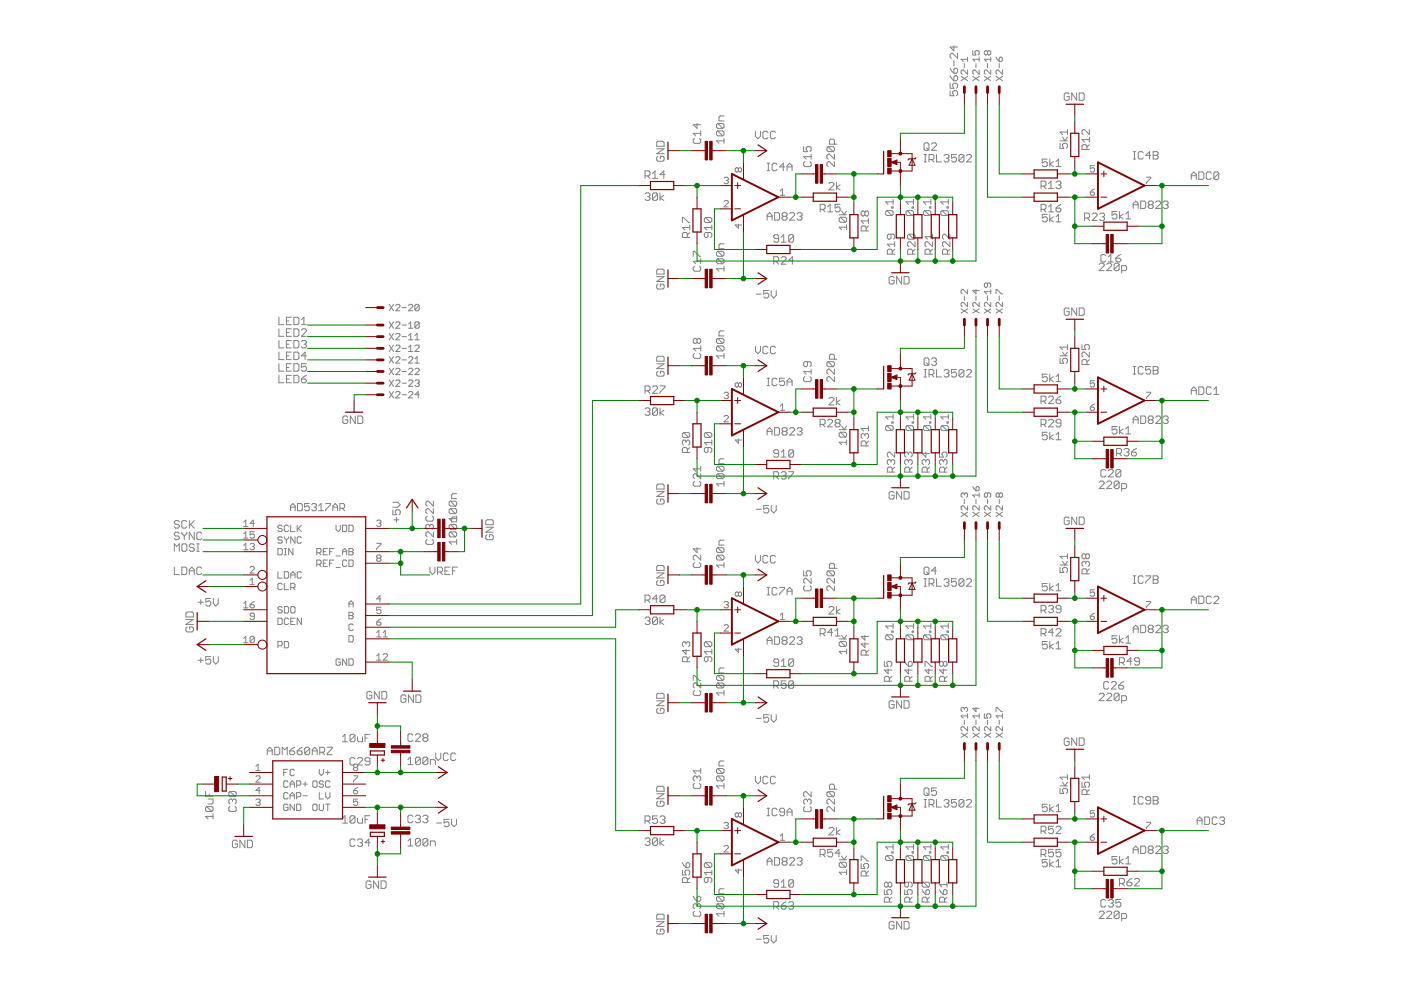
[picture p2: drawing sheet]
<svg xmlns="http://www.w3.org/2000/svg" width="297mm" height="210mm" viewBox="0 0 297 210" stroke-linecap="round" stroke-linejoin="round" font-family="sans-serif">
<g fill="#808080" stroke="#808080" stroke-width=".21">
<path d="M162.6 45.6v1.1z"/>
<path d="M162.6 45.6l.6-.5z"/>
<path d="M163.2 45.1l.5 .5z"/>
<path d="M163.7 45.6v1.1z"/>
<path d="M162.6 45.9h1.1z"/>
<path d="M164.2 45.1v1.6z"/>
<path d="M164.2 46.7h.8z"/>
<path d="M165.3 46.4l-.3 .3z"/>
<path d="M165.3 45.3v1.1z"/>
<path d="M165 45.1l.3 .2z"/>
<path d="M164.2 45.1h.8z"/>
<path d="M165.8 45.3l.3-.2z"/>
<path d="M166.1 45.1h.5z"/>
<path d="M166.6 45.1l.3 .2z"/>
<path d="M166.9 45.3v.3z"/>
<path d="M166.6 45.9l.3-.3z"/>
<path d="M166.6 45.9l.3 .2z"/>
<path d="M166.9 46.1v.3z"/>
<path d="M166.9 46.4l-.3 .3z"/>
<path d="M166.1 46.7h.5z"/>
<path d="M165.8 46.4l.3 .3z"/>
<path d="M165.8 46.1v.3z"/>
<path d="M166.1 45.9l-.3 .2z"/>
<path d="M165.8 45.6l.3 .3z"/>
<path d="M165.8 45.3v.3z"/>
<path d="M166.1 45.9h.5z"/>
<path d="M167.4 46.7h1.1z"/>
<path d="M167.4 46.7l1.1-1.1z"/>
<path d="M168.5 45.3v.3z"/>
<path d="M168.2 45.1l.3 .2z"/>
<path d="M167.7 45.1h.5z"/>
<path d="M167.7 45.1l-.3 .2z"/>
<path d="M169 45.3l.2-.2z"/>
<path d="M169.2 45.1h.6z"/>
<path d="M169.8 45.1l.3 .2z"/>
<path d="M170.1 45.3v.3z"/>
<path d="M169.8 45.9l.3-.3z"/>
<path d="M169.5 45.9h.3z"/>
<path d="M169.8 45.9l.3 .2z"/>
<path d="M170.1 46.1v.3z"/>
<path d="M170.1 46.4l-.3 .3z"/>
<path d="M169.2 46.7h.6z"/>
<path d="M169 46.4l.2 .3z"/>
<path d="M240.3 43.1v1.1z"/>
<path d="M240.3 43.1l.5-.5z"/>
<path d="M240.8 42.6l.5 .5z"/>
<path d="M241.3 43.1v1.1z"/>
<path d="M240.3 43.4h1z"/>
<path d="M241.9 42.6v1.6z"/>
<path d="M241.9 44.2h.8z"/>
<path d="M242.7 44.2l.2-.3z"/>
<path d="M242.9 42.9v1z"/>
<path d="M242.7 42.6l.2 .3z"/>
<path d="M241.9 42.6h.8z"/>
<path d="M243.4 42.9l.3-.3z"/>
<path d="M243.7 42.6h.5z"/>
<path d="M244.2 42.6l.3 .3z"/>
<path d="M244.5 42.9v.2z"/>
<path d="M244.5 43.1l-.3 .3z"/>
<path d="M244.2 43.4l.3 .3z"/>
<path d="M244.5 43.7v.2z"/>
<path d="M244.5 43.9l-.3 .3z"/>
<path d="M243.7 44.2h.5z"/>
<path d="M243.4 43.9l.3 .3z"/>
<path d="M243.4 43.7v.2z"/>
<path d="M243.4 43.7l.3-.3z"/>
<path d="M243.4 43.1l.3 .3z"/>
<path d="M243.4 42.9v.2z"/>
<path d="M243.7 43.4h.5z"/>
<path d="M245 44.2h1.1z"/>
<path d="M245 44.2l1.1-1.1z"/>
<path d="M246.1 42.9v.2z"/>
<path d="M245.8 42.6l.3 .3z"/>
<path d="M245.3 42.6h.5z"/>
<path d="M245 42.9l.3-.3z"/>
<path d="M246.6 42.9l.3-.3z"/>
<path d="M246.9 42.6h.5z"/>
<path d="M247.4 42.6l.3 .3z"/>
<path d="M247.7 42.9v.2z"/>
<path d="M247.7 43.1l-.3 .3z"/>
<path d="M247.1 43.4h.3z"/>
<path d="M247.4 43.4l.3 .3z"/>
<path d="M247.7 43.7v.2z"/>
<path d="M247.7 43.9l-.3 .3z"/>
<path d="M246.9 44.2h.5z"/>
<path d="M246.6 43.9l.3 .3z"/>
<path d="M61.6 107.3v1z"/>
<path d="M62.1 106.8l-.5 .5z"/>
<path d="M62.1 106.8l.5 .5z"/>
<path d="M62.6 107.3v1z"/>
<path d="M61.6 107.5h1z"/>
<path d="M63.1 106.8v1.5z"/>
<path d="M63.1 108.3h.7z"/>
<path d="M63.8 108.3l.3-.3z"/>
<path d="M64.1 107v1z"/>
<path d="M63.8 106.8l.3 .2z"/>
<path d="M63.1 106.8h.7z"/>
<path d="M64.6 106.8h1z"/>
<path d="M64.6 106.8v.7z"/>
<path d="M64.6 107.5l.5-.2z"/>
<path d="M65.1 107.3h.2z"/>
<path d="M65.3 107.3l.3 .2z"/>
<path d="M65.6 107.5v.5z"/>
<path d="M65.6 108l-.3 .3z"/>
<path d="M64.8 108.3h.5z"/>
<path d="M64.6 108l.2 .3z"/>
<path d="M66.1 107l.2-.2z"/>
<path d="M66.3 106.8h.5z"/>
<path d="M66.8 106.8l.3 .2z"/>
<path d="M67.1 107v.3z"/>
<path d="M67.1 107.3l-.3 .2z"/>
<path d="M66.6 107.5h.2z"/>
<path d="M66.8 107.5l.3 .3z"/>
<path d="M67.1 107.8v.2z"/>
<path d="M67.1 108l-.3 .3z"/>
<path d="M66.3 108.3h.5z"/>
<path d="M66.1 108l.2 .3z"/>
<path d="M68.1 106.8l-.5 .5z"/>
<path d="M68.1 106.8v1.5z"/>
<path d="M67.6 108.3h1z"/>
<path d="M69.1 106.8h1z"/>
<path d="M70.1 106.8v.2z"/>
<path d="M70.1 107l-1 1z"/>
<path d="M69.1 108v.3z"/>
<path d="M70.6 107.3v1z"/>
<path d="M70.6 107.3l.5-.5z"/>
<path d="M71.1 106.8l.5 .5z"/>
<path d="M71.6 107.3v1z"/>
<path d="M70.6 107.5h1z"/>
<path d="M72.1 106.8v1.5z"/>
<path d="M72.1 106.8h.7z"/>
<path d="M72.8 106.8l.3 .2z"/>
<path d="M73.1 107v.5z"/>
<path d="M73.1 107.5l-.3 .3z"/>
<path d="M72.1 107.8h.7z"/>
<path d="M72.6 107.8l.5 .5z"/>
<path d="M85.8 147.3l.3 .3z"/>
<path d="M85.3 147.3h.5z"/>
<path d="M85.3 147.3l-.3 .3z"/>
<path d="M85 147.6v1.1z"/>
<path d="M85 148.7l.3 .2z"/>
<path d="M85.3 148.9h.5z"/>
<path d="M85.8 148.9l.3-.2z"/>
<path d="M86.1 148.1v.6z"/>
<path d="M85.5 148.1h.6z"/>
<path d="M86.6 147.3v1.6z"/>
<path d="M86.6 147.3l1.1 1.6z"/>
<path d="M87.7 147.3v1.6z"/>
<path d="M88.2 147.3v1.6z"/>
<path d="M88.2 148.9h.8z"/>
<path d="M89.2 148.7l-.2 .2z"/>
<path d="M89.2 147.6v1.1z"/>
<path d="M89 147.3l.2 .3z"/>
<path d="M88.2 147.3h.8z"/>
<path d="M95.2 110l.6 .5z"/>
<path d="M95.2 110h1.6z"/>
<path d="M96.8 109.4v1.1z"/>
<path d="M95.5 108.9h1z"/>
<path d="M95.2 108.6l.3 .3z"/>
<path d="M95.2 108.1v.5z"/>
<path d="M95.2 108.1l.3-.3z"/>
<path d="M95.5 107.8h1z"/>
<path d="M96.5 107.8l.3 .3z"/>
<path d="M96.8 108.1v.5z"/>
<path d="M96.8 108.6l-.3 .3z"/>
<path d="M95.5 107.8l1 1.1z"/>
<path d="M95.5 107.3h1z"/>
<path d="M95.2 107l.3 .3z"/>
<path d="M95.2 106.5v.5z"/>
<path d="M95.2 106.5l.3-.2z"/>
<path d="M95.5 106.3h1z"/>
<path d="M96.5 106.3l.3 .2z"/>
<path d="M96.8 106.5v.5z"/>
<path d="M96.8 107l-.3 .3z"/>
<path d="M95.5 106.3l1 1z"/>
<path d="M95.8 105.7h1z"/>
<path d="M95.8 104.9v.8z"/>
<path d="M95.8 104.9l.2-.2z"/>
<path d="M96 104.7h.8z"/>
<path d="M103.3 113.4l-.3 .2z"/>
<path d="M103 113.6v.6z"/>
<path d="M103 114.2l.3 .2z"/>
<path d="M103.3 114.4h1z"/>
<path d="M104.3 114.4l.3-.2z"/>
<path d="M104.6 113.6v.6z"/>
<path d="M104.3 113.4l.3 .2z"/>
<path d="M103.8 113.4h.5z"/>
<path d="M103.8 113.4v.5z"/>
<path d="M103 112.8h1.6z"/>
<path d="M103 112.8l1.6-1z"/>
<path d="M103 111.8h1.6z"/>
<path d="M103 111.3h1.6z"/>
<path d="M104.6 110.5v.8z"/>
<path d="M104.3 110.2l.3 .3z"/>
<path d="M103.3 110.2h1z"/>
<path d="M103.3 110.2l-.3 .3z"/>
<path d="M103 110.5v.8z"/>
<path d="M95.2 114.9l.6 .5z"/>
<path d="M95.2 114.9h1.6z"/>
<path d="M96.8 114.4v1z"/>
<path d="M95.5 113.8h1z"/>
<path d="M95.2 113.6l.3 .2z"/>
<path d="M95.2 113v.6z"/>
<path d="M95.2 113l.3-.2z"/>
<path d="M95.5 112.8h1z"/>
<path d="M96.5 112.8l.3 .2z"/>
<path d="M96.8 113v.6z"/>
<path d="M96.8 113.6l-.3 .2z"/>
<path d="M95.5 112.8l1 1z"/>
<path d="M95.5 112.2h1z"/>
<path d="M95.2 112l.3 .2z"/>
<path d="M95.2 111.4v.6z"/>
<path d="M95.2 111.4l.3-.2z"/>
<path d="M95.5 111.2h1z"/>
<path d="M96.5 111.2l.3 .2z"/>
<path d="M96.8 111.4v.6z"/>
<path d="M96.5 112.2l.3-.2z"/>
<path d="M95.5 111.2l1 1z"/>
<path d="M95.8 110.6h1z"/>
<path d="M95.8 109.9v.7z"/>
<path d="M95.8 109.9l.2-.3z"/>
<path d="M96 109.6h.8z"/>
<path d="M39.4 133.2l.3-.3z"/>
<path d="M39.4 133.2v.5z"/>
<path d="M39.4 133.7l.3 .3z"/>
<path d="M39.7 134h1z"/>
<path d="M40.7 134l.3-.3z"/>
<path d="M41 133.2v.5z"/>
<path d="M40.7 132.9l.3 .3z"/>
<path d="M40.2 132.9h.5z"/>
<path d="M40.2 132.9v.6z"/>
<path d="M39.4 132.4h1.6z"/>
<path d="M39.4 132.4l1.6-1.1z"/>
<path d="M39.4 131.3h1.6z"/>
<path d="M39.4 130.8h1.6z"/>
<path d="M41 130v.8z"/>
<path d="M40.7 129.8l.3 .2z"/>
<path d="M39.7 129.8h1z"/>
<path d="M39.4 130l.3-.2z"/>
<path d="M39.4 130v.8z"/>
<path d="M84.1 109.7v1z"/>
<path d="M83.5 110.2h1.1z"/>
<path d="M83.3 108.1v1z"/>
<path d="M83.3 109.1h.8z"/>
<path d="M83.8 108.6l.3 .5z"/>
<path d="M83.8 108.4v.2z"/>
<path d="M83.8 108.4l.3-.3z"/>
<path d="M84.1 108.1h.5z"/>
<path d="M84.6 108.1l.3 .3z"/>
<path d="M84.9 108.4v.5z"/>
<path d="M84.9 108.9l-.3 .2z"/>
<path d="M83.3 107.5h1z"/>
<path d="M84.3 107.5l.6-.5z"/>
<path d="M84.3 106.5l.6 .5z"/>
<path d="M83.3 106.5h1z"/>
<path d="M42 127.7h1.1z"/>
<path d="M42.6 127.1v1.1z"/>
<path d="M43.6 126.9h1.1z"/>
<path d="M43.6 126.9v.8z"/>
<path d="M43.6 127.7l.6-.3z"/>
<path d="M44.2 127.4h.2z"/>
<path d="M44.4 127.4l.3 .3z"/>
<path d="M44.7 127.7v.5z"/>
<path d="M44.7 128.2l-.3 .3z"/>
<path d="M43.9 128.5h.5z"/>
<path d="M43.6 128.2l.3 .3z"/>
<path d="M45.2 126.9v1.1z"/>
<path d="M45.2 128l.5 .5z"/>
<path d="M45.7 128.5l.6-.5z"/>
<path d="M46.3 126.9v1.1z"/>
<path d="M42 140h1.1z"/>
<path d="M42.6 139.5v1z"/>
<path d="M43.6 139.2h1.1z"/>
<path d="M43.6 139.2v.8z"/>
<path d="M43.6 140l.6-.3z"/>
<path d="M44.2 139.7h.2z"/>
<path d="M44.4 139.7l.3 .3z"/>
<path d="M44.7 140v.5z"/>
<path d="M44.7 140.5l-.3 .3z"/>
<path d="M43.9 140.8h.5z"/>
<path d="M43.6 140.5l.3 .3z"/>
<path d="M45.2 139.2v1.1z"/>
<path d="M45.2 140.3l.5 .5z"/>
<path d="M46.3 140.3l-.6 .5z"/>
<path d="M46.3 139.2v1.1z"/>
<path d="M56.7 159v1z"/>
<path d="M56.7 159l.5-.6z"/>
<path d="M57.2 158.4l.5 .6z"/>
<path d="M57.7 159v1z"/>
<path d="M56.7 159.2h1z"/>
<path d="M58.3 158.4v1.6z"/>
<path d="M58.3 160h.8z"/>
<path d="M59.3 159.7l-.2 .3z"/>
<path d="M59.3 158.7v1z"/>
<path d="M59.1 158.4l.2 .3z"/>
<path d="M58.3 158.4h.8z"/>
<path d="M59.8 158.4v1.6z"/>
<path d="M59.8 158.4l.6 .6z"/>
<path d="M60.4 159l.5-.6z"/>
<path d="M60.9 158.4v1.6z"/>
<path d="M62 158.7l.5-.3z"/>
<path d="M61.4 159.2l.6-.5z"/>
<path d="M61.4 159.2v.5z"/>
<path d="M61.4 159.7l.3 .3z"/>
<path d="M61.7 160h.5z"/>
<path d="M62.5 159.7l-.3 .3z"/>
<path d="M62.5 159.5v.2z"/>
<path d="M62.2 159.2l.3 .3z"/>
<path d="M61.4 159.2h.8z"/>
<path d="M63.5 158.7l.6-.3z"/>
<path d="M63 159.2l.5-.5z"/>
<path d="M63 159.2v.5z"/>
<path d="M63 159.7l.3 .3z"/>
<path d="M63.3 160h.5z"/>
<path d="M64.1 159.7l-.3 .3z"/>
<path d="M64.1 159.5v.2z"/>
<path d="M63.8 159.2l.3 .3z"/>
<path d="M63 159.2h.8z"/>
<path d="M64.6 158.7v1z"/>
<path d="M64.6 158.7l.3-.3z"/>
<path d="M64.9 158.4h.5z"/>
<path d="M65.4 158.4l.3 .3z"/>
<path d="M65.7 158.7v1z"/>
<path d="M65.7 159.7l-.3 .3z"/>
<path d="M64.9 160h.5z"/>
<path d="M64.6 159.7l.3 .3z"/>
<path d="M64.6 159.7l1.1-1z"/>
<path d="M66.2 159v1z"/>
<path d="M66.7 158.4l-.5 .6z"/>
<path d="M66.7 158.4l.5 .6z"/>
<path d="M67.2 159v1z"/>
<path d="M66.2 159.2h1z"/>
<path d="M67.8 158.4v1.6z"/>
<path d="M67.8 158.4h.8z"/>
<path d="M68.6 158.4l.2 .3z"/>
<path d="M68.8 158.7v.5z"/>
<path d="M68.8 159.2l-.2 .3z"/>
<path d="M67.8 159.5h.8z"/>
<path d="M68.3 159.5l.5 .5z"/>
<path d="M69.4 158.4h1z"/>
<path d="M70.4 158.4v.3z"/>
<path d="M70.4 158.7l-1 1z"/>
<path d="M69.4 159.7v.3z"/>
<path d="M69.4 160h1z"/>
<path d="M43.6 173.1l.5 .5z"/>
<path d="M43.6 173.1h1.6z"/>
<path d="M45.2 172.6v1z"/>
<path d="M43.8 172h1.1z"/>
<path d="M43.6 171.8l.2 .2z"/>
<path d="M43.6 171.3v.5z"/>
<path d="M43.8 171l-.2 .3z"/>
<path d="M43.8 171h1.1z"/>
<path d="M44.9 171l.3 .3z"/>
<path d="M45.2 171.3v.5z"/>
<path d="M44.9 172l.3-.2z"/>
<path d="M43.8 171l1.1 1z"/>
<path d="M44.1 170.5h.8z"/>
<path d="M44.9 170.5l.3-.3z"/>
<path d="M45.2 169.4v.8z"/>
<path d="M44.1 169.4h1.1z"/>
<path d="M43.6 168.9h1.6z"/>
<path d="M43.6 167.8v1.1z"/>
<path d="M44.4 168.3v.6z"/>
<path d="M50.1 178.1l.2 .3z"/>
<path d="M49.5 178.1h.6z"/>
<path d="M49.5 178.1l-.2 .3z"/>
<path d="M49.3 178.4v1.1z"/>
<path d="M49.3 179.5l.2 .2z"/>
<path d="M49.5 179.7h.6z"/>
<path d="M50.1 179.7l.2-.2z"/>
<path d="M50.3 178.9v.6z"/>
<path d="M49.8 178.9h.5z"/>
<path d="M50.9 178.1v1.6z"/>
<path d="M50.9 178.1l1 1.6z"/>
<path d="M51.9 178.1v1.6z"/>
<path d="M52.5 178.1v1.6z"/>
<path d="M52.5 179.7h.7z"/>
<path d="M53.2 179.7l.3-.2z"/>
<path d="M53.5 178.4v1.1z"/>
<path d="M53.2 178.1l.3 .3z"/>
<path d="M52.5 178.1h.7z"/>
<path d="M72.6 173.5l.6-.5z"/>
<path d="M73.2 173v1.5z"/>
<path d="M72.6 174.5h1.1z"/>
<path d="M74.2 173.2v1.1z"/>
<path d="M74.2 173.2l.3-.2z"/>
<path d="M74.5 173h.5z"/>
<path d="M75 173l.3 .2z"/>
<path d="M75.3 173.2v1.1z"/>
<path d="M75 174.5l.3-.2z"/>
<path d="M74.5 174.5h.5z"/>
<path d="M74.2 174.3l.3 .2z"/>
<path d="M74.2 174.3l1.1-1.1z"/>
<path d="M75.8 173.5v.8z"/>
<path d="M75.8 174.3l.3 .2z"/>
<path d="M76.1 174.5h.8z"/>
<path d="M76.9 173.5v1z"/>
<path d="M77.4 173v1.5z"/>
<path d="M77.4 173h1z"/>
<path d="M77.4 173.7h.5z"/>
<path d="M86.5 178.3l.5-.5z"/>
<path d="M87 177.8v1.6z"/>
<path d="M86.5 179.4h1z"/>
<path d="M88.1 178v1.1z"/>
<path d="M88.1 178l.2-.2z"/>
<path d="M88.3 177.8h.6z"/>
<path d="M88.9 177.8l.2 .2z"/>
<path d="M89.1 178v1.1z"/>
<path d="M89.1 179.1l-.2 .3z"/>
<path d="M88.3 179.4h.6z"/>
<path d="M88.1 179.1l.2 .3z"/>
<path d="M88.1 179.1l1-1.1z"/>
<path d="M89.7 178v1.1z"/>
<path d="M89.7 178l.2-.2z"/>
<path d="M89.9 177.8h.5z"/>
<path d="M90.4 177.8l.3 .2z"/>
<path d="M90.7 178v1.1z"/>
<path d="M90.7 179.1l-.3 .3z"/>
<path d="M89.9 179.4h.5z"/>
<path d="M89.7 179.1l.2 .3z"/>
<path d="M89.7 179.1l1-1.1z"/>
<path d="M91.2 178.3v1.1z"/>
<path d="M91.2 178.3h.8z"/>
<path d="M92 178.3l.3 .3z"/>
<path d="M92.3 178.6v.8z"/>
<path d="M92.6 174.5h1z"/>
<path d="M94.1 173.7h1.1z"/>
<path d="M94.1 173.7v.8z"/>
<path d="M94.1 174.5l.6-.3z"/>
<path d="M94.7 174.2h.3z"/>
<path d="M95 174.2l.2 .3z"/>
<path d="M95.2 174.5v.5z"/>
<path d="M95.2 175l-.2 .3z"/>
<path d="M94.4 175.3h.6z"/>
<path d="M94.1 175l.3 .3z"/>
<path d="M95.7 173.7v1.1z"/>
<path d="M95.7 174.8l.6 .5z"/>
<path d="M96.3 175.3l.5-.5z"/>
<path d="M96.8 173.7v1.1z"/>
<path d="M78.4 186.8l.3 .2z"/>
<path d="M77.9 186.8h.5z"/>
<path d="M77.9 186.8l-.3 .2z"/>
<path d="M77.6 187v1.1z"/>
<path d="M77.6 188.1l.3 .3z"/>
<path d="M77.9 188.4h.5z"/>
<path d="M78.4 188.4l.3-.3z"/>
<path d="M78.7 187.6v.5z"/>
<path d="M78.1 187.6h.6z"/>
<path d="M79.2 186.8v1.6z"/>
<path d="M79.2 186.8l1.1 1.6z"/>
<path d="M80.3 186.8v1.6z"/>
<path d="M80.8 186.8v1.6z"/>
<path d="M80.8 188.4h.8z"/>
<path d="M81.6 188.4l.3-.3z"/>
<path d="M81.9 187v1.1z"/>
<path d="M81.6 186.8l.3 .2z"/>
<path d="M80.8 186.8h.8z"/>
<path d="M92.4 159.7v1z"/>
<path d="M92.4 160.7l.5 .5z"/>
<path d="M92.9 161.2l.6-.5z"/>
<path d="M93.5 159.7v1z"/>
<path d="M94.8 159.7l.2 .2z"/>
<path d="M94.3 159.7h.5z"/>
<path d="M94.3 159.7l-.3 .2z"/>
<path d="M94 159.9v1.1z"/>
<path d="M94 161l.3 .2z"/>
<path d="M94.3 161.2h.5z"/>
<path d="M95 161l-.2 .2z"/>
<path d="M96.4 159.7l.2 .2z"/>
<path d="M95.8 159.7h.6z"/>
<path d="M95.8 159.7l-.2 .2z"/>
<path d="M95.6 159.9v1.1z"/>
<path d="M95.6 161l.2 .2z"/>
<path d="M95.8 161.2h.6z"/>
<path d="M96.6 161l-.2 .2z"/>
<path d="M72.6 156.2l.6-.5z"/>
<path d="M73.2 155.7v1.6z"/>
<path d="M72.6 157.3h1.1z"/>
<path d="M74.2 156v1z"/>
<path d="M74.2 156l.3-.3z"/>
<path d="M74.5 155.7h.5z"/>
<path d="M75 155.7l.3 .3z"/>
<path d="M75.3 156v1z"/>
<path d="M75 157.3l.3-.3z"/>
<path d="M74.5 157.3h.5z"/>
<path d="M74.2 157l.3 .3z"/>
<path d="M74.2 157l1.1-1z"/>
<path d="M75.8 156.2v.8z"/>
<path d="M75.8 157l.3 .3z"/>
<path d="M76.1 157.3h.8z"/>
<path d="M76.9 156.2v1.1z"/>
<path d="M77.4 155.7v1.6z"/>
<path d="M77.4 155.7h1z"/>
<path d="M77.4 156.5h.5z"/>
<path d="M86.5 161.1l.5-.6z"/>
<path d="M87 160.5v1.6z"/>
<path d="M86.5 162.1h1z"/>
<path d="M88.1 160.8v1z"/>
<path d="M88.1 160.8l.2-.3z"/>
<path d="M88.3 160.5h.6z"/>
<path d="M88.9 160.5l.2 .3z"/>
<path d="M89.1 160.8v1z"/>
<path d="M89.1 161.8l-.2 .3z"/>
<path d="M88.3 162.1h.6z"/>
<path d="M88.1 161.8l.2 .3z"/>
<path d="M88.1 161.8l1-1z"/>
<path d="M89.7 160.8v1z"/>
<path d="M89.7 160.8l.2-.3z"/>
<path d="M89.9 160.5h.5z"/>
<path d="M90.4 160.5l.3 .3z"/>
<path d="M90.7 160.8v1z"/>
<path d="M90.7 161.8l-.3 .3z"/>
<path d="M89.9 162.1h.5z"/>
<path d="M89.7 161.8l.2 .3z"/>
<path d="M89.7 161.8l1-1z"/>
<path d="M91.2 161.1v1z"/>
<path d="M91.2 161.1h.8z"/>
<path d="M92 161.1l.3 .2z"/>
<path d="M92.3 161.3v.8z"/>
<path d="M78.6 146.6l.2 .3z"/>
<path d="M78 146.6h.6z"/>
<path d="M78 146.6l-.2 .3z"/>
<path d="M77.8 146.9v1z"/>
<path d="M77.8 147.9l.2 .3z"/>
<path d="M78 148.2h.6z"/>
<path d="M78.8 147.9l-.2 .3z"/>
<path d="M78.8 147.4v.5z"/>
<path d="M78.3 147.4h.5z"/>
<path d="M79.4 146.6v1.6z"/>
<path d="M79.4 146.6l1 1.6z"/>
<path d="M80.4 146.6v1.6z"/>
<path d="M81 146.6v1.6z"/>
<path d="M81 148.2h.7z"/>
<path d="M82 147.9l-.3 .3z"/>
<path d="M82 146.9v1z"/>
<path d="M81.7 146.6l.3 .3z"/>
<path d="M81 146.6h.7z"/>
<path d="M136.8 41.1l.2-.2z"/>
<path d="M137 40.9h.5z"/>
<path d="M137.5 40.9l.3 .2z"/>
<path d="M137.8 41.1v.3z"/>
<path d="M137.5 41.7l.3-.3z"/>
<path d="M137.3 41.7h.2z"/>
<path d="M137.5 41.7l.3 .3z"/>
<path d="M137.8 42v.2z"/>
<path d="M137.8 42.2l-.3 .3z"/>
<path d="M137 42.5h.5z"/>
<path d="M136.8 42.2l.2 .3z"/>
<path d="M138.3 41.1v1.1z"/>
<path d="M138.3 41.1l.3-.2z"/>
<path d="M138.6 40.9h.5z"/>
<path d="M139.1 40.9l.3 .2z"/>
<path d="M139.4 41.1v1.1z"/>
<path d="M139.4 42.2l-.3 .3z"/>
<path d="M138.6 42.5h.5z"/>
<path d="M138.3 42.2l.3 .3z"/>
<path d="M138.3 42.2l1.1-1.1z"/>
<path d="M139.9 40.9v1.6z"/>
<path d="M139.9 42l.8 .5z"/>
<path d="M139.9 42l.8-.6z"/>
<path d="M150.6 50.4l.3-.3z"/>
<path d="M150.9 49.6v.5z"/>
<path d="M150.6 49.3l.3 .3z"/>
<path d="M149.6 49.3h1z"/>
<path d="M149.6 49.3l-.3 .3z"/>
<path d="M149.3 49.6v.5z"/>
<path d="M149.3 50.1l.3 .3z"/>
<path d="M149.6 50.4h.3z"/>
<path d="M150.1 50.1l-.2 .3z"/>
<path d="M150.1 49.3v.8z"/>
<path d="M149.3 48.2l.6 .6z"/>
<path d="M149.3 48.2h1.6z"/>
<path d="M150.9 47.7v1.1z"/>
<path d="M149.6 47.2h1z"/>
<path d="M149.3 46.9l.3 .3z"/>
<path d="M149.3 46.4v.5z"/>
<path d="M149.6 46.1l-.3 .3z"/>
<path d="M149.6 46.1h1z"/>
<path d="M150.6 46.1l.3 .3z"/>
<path d="M150.9 46.4v.5z"/>
<path d="M150.6 47.2l.3-.3z"/>
<path d="M149.6 46.1l1 1.1z"/>
<path d="M164 51.1l.3 .3z"/>
<path d="M164.3 51.4h.5z"/>
<path d="M165.1 51.1l-.3 .3z"/>
<path d="M165.1 50v1.1z"/>
<path d="M164.8 49.8l.3 .2z"/>
<path d="M164.3 49.8h.5z"/>
<path d="M164.3 49.8l-.3 .2z"/>
<path d="M164 50v.3z"/>
<path d="M164 50.3l.3 .2z"/>
<path d="M164.3 50.5h.8z"/>
<path d="M165.6 50.3l.6-.5z"/>
<path d="M166.2 49.8v1.6z"/>
<path d="M165.6 51.4h1.1z"/>
<path d="M167.2 50v1.1z"/>
<path d="M167.5 49.8l-.3 .2z"/>
<path d="M167.5 49.8h.5z"/>
<path d="M168 49.8l.3 .2z"/>
<path d="M168.3 50v1.1z"/>
<path d="M168.3 51.1l-.3 .3z"/>
<path d="M167.5 51.4h.5z"/>
<path d="M167.2 51.1l.3 .3z"/>
<path d="M167.2 51.1l1.1-1.1z"/>
<path d="M175.7 40.3h1.1z"/>
<path d="M175.7 40.3l1.1-1.1z"/>
<path d="M176.8 38.9v.3z"/>
<path d="M176.5 38.7l.3 .2z"/>
<path d="M176 38.7h.5z"/>
<path d="M176 38.7l-.3 .2z"/>
<path d="M177.3 38.7v1.6z"/>
<path d="M177.3 39.7l.8 .6z"/>
<path d="M177.3 39.7l.8-.5z"/>
<path d="M176.9 34.3v1z"/>
<path d="M175.9 34.3l1 1z"/>
<path d="M175.6 34.3h.3z"/>
<path d="M175.6 34.3l-.3 .2z"/>
<path d="M175.3 34.5v.6z"/>
<path d="M175.3 35.1l.3 .2z"/>
<path d="M176.9 32.7v1z"/>
<path d="M175.9 32.7l1 1z"/>
<path d="M175.6 32.7h.3z"/>
<path d="M175.6 32.7l-.3 .3z"/>
<path d="M175.3 33v.5z"/>
<path d="M175.3 33.5l.3 .2z"/>
<path d="M175.6 32.2h1z"/>
<path d="M175.3 31.9l.3 .3z"/>
<path d="M175.3 31.4v.5z"/>
<path d="M175.3 31.4l.3-.3z"/>
<path d="M175.6 31.1h1z"/>
<path d="M176.6 31.1l.3 .3z"/>
<path d="M176.9 31.4v.5z"/>
<path d="M176.6 32.2l.3-.3z"/>
<path d="M175.6 31.1l1 1.1z"/>
<path d="M175.9 30.6h1.5z"/>
<path d="M175.9 29.8v.8z"/>
<path d="M175.9 29.8l.2-.3z"/>
<path d="M176.1 29.5h.5z"/>
<path d="M176.6 29.5l.3 .3z"/>
<path d="M176.9 29.8v.8z"/>
<path d="M177.9 48.2l.5 .5z"/>
<path d="M177.9 48.2h1.6z"/>
<path d="M179.5 47.6v1.1z"/>
<path d="M178.2 47.1h1z"/>
<path d="M177.9 46.8l.3 .3z"/>
<path d="M177.9 46.3v.5z"/>
<path d="M178.2 46.1l-.3 .2z"/>
<path d="M178.2 46.1h1z"/>
<path d="M179.2 46.1l.3 .2z"/>
<path d="M179.5 46.3v.5z"/>
<path d="M179.5 46.8l-.3 .3z"/>
<path d="M178.2 46.1l1 1z"/>
<path d="M177.9 45.5h1.6z"/>
<path d="M179.5 44.7l-.5 .8z"/>
<path d="M178.4 44.7l.6 .8z"/>
<path d="M188 45.7h1.1z"/>
<path d="M187.8 45.4l.2 .3z"/>
<path d="M187.8 44.9v.5z"/>
<path d="M187.8 44.9l.2-.2z"/>
<path d="M188 44.7h1.1z"/>
<path d="M189.1 44.7l.3 .2z"/>
<path d="M189.4 44.9v.5z"/>
<path d="M189.1 45.7l.3-.3z"/>
<path d="M188 44.7l1.1 1z"/>
<path d="M189.1 44.1h.3z"/>
<path d="M189.1 43.9v.2z"/>
<path d="M189.1 43.9h.3z"/>
<path d="M189.4 43.9v.2z"/>
<path d="M187.8 42.8l.5 .5z"/>
<path d="M187.8 42.8h1.6z"/>
<path d="M189.4 42.3v1z"/>
<path d="M192.3 45.7h1.1z"/>
<path d="M192.1 45.4l.2 .3z"/>
<path d="M192.1 44.9v.5z"/>
<path d="M192.3 44.7l-.2 .2z"/>
<path d="M192.3 44.7h1.1z"/>
<path d="M193.4 44.7l.3 .2z"/>
<path d="M193.7 44.9v.5z"/>
<path d="M193.4 45.7l.3-.3z"/>
<path d="M192.3 44.7l1.1 1z"/>
<path d="M193.4 44.1h.3z"/>
<path d="M193.4 43.9v.2z"/>
<path d="M193.4 43.9h.3z"/>
<path d="M193.7 43.9v.2z"/>
<path d="M192.1 42.8l.5 .5z"/>
<path d="M192.1 42.8h1.6z"/>
<path d="M193.7 42.3v1z"/>
<path d="M196 45.7h1.1z"/>
<path d="M195.8 45.4l.2 .3z"/>
<path d="M195.8 44.9v.5z"/>
<path d="M195.8 44.9l.2-.2z"/>
<path d="M196 44.7h1.1z"/>
<path d="M197.1 44.7l.3 .2z"/>
<path d="M197.4 44.9v.5z"/>
<path d="M197.4 45.4l-.3 .3z"/>
<path d="M196 44.7l1.1 1z"/>
<path d="M197.1 44.1h.3z"/>
<path d="M197.1 43.9v.2z"/>
<path d="M197.1 43.9h.3z"/>
<path d="M197.4 43.9v.2z"/>
<path d="M195.8 42.8l.5 .5z"/>
<path d="M195.8 42.8h1.6z"/>
<path d="M197.4 42.3v1z"/>
<path d="M199.7 45.7h1.1z"/>
<path d="M199.5 45.4l.2 .3z"/>
<path d="M199.5 44.9v.5z"/>
<path d="M199.5 44.9l.2-.2z"/>
<path d="M199.7 44.7h1.1z"/>
<path d="M200.8 44.7l.3 .2z"/>
<path d="M201.1 44.9v.5z"/>
<path d="M200.8 45.7l.3-.3z"/>
<path d="M199.7 44.7l1.1 1z"/>
<path d="M200.8 44.1h.3z"/>
<path d="M200.8 43.9v.2z"/>
<path d="M200.8 43.9h.3z"/>
<path d="M201.1 43.9v.2z"/>
<path d="M199.5 42.8l.5 .5z"/>
<path d="M199.5 42.8h1.6z"/>
<path d="M201.1 42.3v1z"/>
<path d="M160.3 62.4h1.1z"/>
<path d="M161.9 61.6h1.1z"/>
<path d="M161.9 61.6v.8z"/>
<path d="M161.9 62.4l.6-.3z"/>
<path d="M162.5 62.1h.2z"/>
<path d="M162.7 62.1l.3 .3z"/>
<path d="M163 62.4v.5z"/>
<path d="M163 62.9l-.3 .3z"/>
<path d="M162.2 63.2h.5z"/>
<path d="M161.9 62.9l.3 .3z"/>
<path d="M163.5 61.6v1.1z"/>
<path d="M163.5 62.7l.5 .5z"/>
<path d="M164.6 62.7l-.6 .5z"/>
<path d="M164.6 61.6v1.1z"/>
<path d="M151.9 29.9l.5 .5z"/>
<path d="M151.9 29.9h1.6z"/>
<path d="M153.5 29.3v1.1z"/>
<path d="M152.2 28.8h1z"/>
<path d="M151.9 28.6l.3 .2z"/>
<path d="M151.9 28v.6z"/>
<path d="M152.2 27.7l-.3 .3z"/>
<path d="M152.2 27.7h1z"/>
<path d="M153.2 27.7l.3 .3z"/>
<path d="M153.5 28v.6z"/>
<path d="M153.2 28.8l.3-.2z"/>
<path d="M152.2 27.7l1 1.1z"/>
<path d="M152.2 27.2h1z"/>
<path d="M151.9 27l.3 .2z"/>
<path d="M151.9 26.4v.6z"/>
<path d="M152.2 26.2l-.3 .2z"/>
<path d="M152.2 26.2h1z"/>
<path d="M153.2 26.2l.3 .2z"/>
<path d="M153.5 26.4v.6z"/>
<path d="M153.2 27.2l.3-.2z"/>
<path d="M152.2 26.2l1 1z"/>
<path d="M152.4 25.6h1.1z"/>
<path d="M152.4 24.8v.8z"/>
<path d="M152.7 24.6l-.3 .2z"/>
<path d="M152.7 24.6h.8z"/>
<path d="M151.9 57l.5 .5z"/>
<path d="M151.9 57h1.6z"/>
<path d="M153.5 56.5v1z"/>
<path d="M152.2 55.9h1z"/>
<path d="M151.9 55.6l.3 .3z"/>
<path d="M151.9 55.1v.5z"/>
<path d="M151.9 55.1l.3-.2z"/>
<path d="M152.2 54.9h1z"/>
<path d="M153.2 54.9l.3 .2z"/>
<path d="M153.5 55.1v.5z"/>
<path d="M153.2 55.9l.3-.3z"/>
<path d="M152.2 54.9l1 1z"/>
<path d="M152.2 54.3h1z"/>
<path d="M151.9 54.1l.3 .2z"/>
<path d="M151.9 53.5v.6z"/>
<path d="M151.9 53.5l.3-.2z"/>
<path d="M152.2 53.3h1z"/>
<path d="M153.2 53.3l.3 .2z"/>
<path d="M153.5 53.5v.6z"/>
<path d="M153.2 54.3l.3-.2z"/>
<path d="M152.2 53.3l1 1z"/>
<path d="M152.4 52.7h1.1z"/>
<path d="M152.4 51.9v.8z"/>
<path d="M152.4 51.9l.3-.2z"/>
<path d="M152.7 51.7h.8z"/>
<path d="M139.5 33.1l-.3 .3z"/>
<path d="M139.2 33.4v.5z"/>
<path d="M139.2 33.9l.3 .3z"/>
<path d="M139.5 34.2h1z"/>
<path d="M140.8 33.9l-.3 .3z"/>
<path d="M140.8 33.4v.5z"/>
<path d="M140.5 33.1l.3 .3z"/>
<path d="M140 33.1h.5z"/>
<path d="M140 33.1v.6z"/>
<path d="M139.2 32.6h1.6z"/>
<path d="M139.2 32.6l1.6-1.1z"/>
<path d="M139.2 31.5h1.6z"/>
<path d="M139.2 31h1.6z"/>
<path d="M140.8 30.2v.8z"/>
<path d="M140.5 30l.3 .2z"/>
<path d="M139.5 30h1z"/>
<path d="M139.5 30l-.3 .2z"/>
<path d="M139.2 30.2v.8z"/>
<path d="M139.5 60.2l-.3 .3z"/>
<path d="M139.2 60.5v.5z"/>
<path d="M139.2 61l.3 .3z"/>
<path d="M139.5 61.3h1z"/>
<path d="M140.5 61.3l.3-.3z"/>
<path d="M140.8 60.5v.5z"/>
<path d="M140.5 60.2l.3 .3z"/>
<path d="M140 60.2h.5z"/>
<path d="M140 60.2v.5z"/>
<path d="M139.2 59.7h1.6z"/>
<path d="M139.2 59.7l1.6-1z"/>
<path d="M139.2 58.7h1.6z"/>
<path d="M139.2 58.1h1.6z"/>
<path d="M140.8 57.3v.8z"/>
<path d="M140.5 57.1l.3 .2z"/>
<path d="M139.5 57.1h1z"/>
<path d="M139.5 57.1l-.3 .2z"/>
<path d="M139.2 57.3v.8z"/>
<path d="M160.2 27.8v1.1z"/>
<path d="M160.2 28.9l.5 .5z"/>
<path d="M160.7 29.4l.5-.5z"/>
<path d="M161.2 27.8v1.1z"/>
<path d="M162.6 27.8l.2 .3z"/>
<path d="M162 27.8h.6z"/>
<path d="M161.8 28.1l.2-.3z"/>
<path d="M161.8 28.1v1z"/>
<path d="M161.8 29.1l.2 .3z"/>
<path d="M162 29.4h.6z"/>
<path d="M162.8 29.1l-.2 .3z"/>
<path d="M164.1 27.8l.3 .3z"/>
<path d="M163.6 27.8h.5z"/>
<path d="M163.3 28.1l.3-.3z"/>
<path d="M163.3 28.1v1z"/>
<path d="M163.3 29.1l.3 .3z"/>
<path d="M163.6 29.4h.5z"/>
<path d="M164.4 29.1l-.3 .3z"/>
<path d="M195.9 34.3h.5z"/>
<path d="M196.2 32.8v1.5z"/>
<path d="M195.9 32.8h.5z"/>
<path d="M197 32.8v1.5z"/>
<path d="M197 32.8h.8z"/>
<path d="M197.8 32.8l.2 .2z"/>
<path d="M198 33v.5z"/>
<path d="M198 33.5l-.2 .3z"/>
<path d="M197 33.8h.8z"/>
<path d="M197.5 33.8l.5 .5z"/>
<path d="M198.6 32.8v1.5z"/>
<path d="M198.6 34.3h1z"/>
<path d="M200.2 33l.2-.2z"/>
<path d="M200.4 32.8h.5z"/>
<path d="M200.9 32.8l.3 .2z"/>
<path d="M201.2 33v.3z"/>
<path d="M200.9 33.5l.3-.2z"/>
<path d="M200.7 33.5h.2z"/>
<path d="M200.9 33.5l.3 .3z"/>
<path d="M201.2 33.8v.3z"/>
<path d="M200.9 34.3l.3-.2z"/>
<path d="M200.4 34.3h.5z"/>
<path d="M200.2 34.1l.2 .2z"/>
<path d="M201.7 32.8h1.1z"/>
<path d="M201.7 32.8v.7z"/>
<path d="M201.7 33.5l.6-.2z"/>
<path d="M202.3 33.3h.2z"/>
<path d="M202.5 33.3l.3 .2z"/>
<path d="M202.8 33.5v.6z"/>
<path d="M202.5 34.3l.3-.2z"/>
<path d="M202 34.3h.5z"/>
<path d="M201.7 34.1l.3 .2z"/>
<path d="M203.3 33v1.1z"/>
<path d="M203.3 33l.3-.2z"/>
<path d="M203.6 32.8h.5z"/>
<path d="M204.1 32.8l.3 .2z"/>
<path d="M204.4 33v1.1z"/>
<path d="M204.1 34.3l.3-.2z"/>
<path d="M203.6 34.3h.5z"/>
<path d="M203.3 34.1l.3 .2z"/>
<path d="M204.4 33l-1.1 1.1z"/>
<path d="M204.9 34.3h1.1z"/>
<path d="M204.9 34.3l1.1-1z"/>
<path d="M206 33v.3z"/>
<path d="M205.7 32.8l.3 .2z"/>
<path d="M205.2 32.8h.5z"/>
<path d="M205.2 32.8l-.3 .2z"/>
<path d="M221 33.7h1z"/>
<path d="M221 33.7v.8z"/>
<path d="M221 34.5l.5-.2z"/>
<path d="M221.5 34.3h.3z"/>
<path d="M221.8 34.3l.2 .2z"/>
<path d="M222 34.5v.6z"/>
<path d="M221.8 35.3l.2-.2z"/>
<path d="M221.2 35.3h.6z"/>
<path d="M221 35.1l.2 .2z"/>
<path d="M222.6 33.7v1.6z"/>
<path d="M222.6 34.8l.8 .5z"/>
<path d="M222.6 34.8l.8-.5z"/>
<path d="M224.4 33.7l-.5 .6z"/>
<path d="M224.4 33.7v1.6z"/>
<path d="M223.9 35.3h1z"/>
<path d="M221 45.4h1z"/>
<path d="M221 45.4v.8z"/>
<path d="M221 46.2l.5-.2z"/>
<path d="M221.5 46h.3z"/>
<path d="M221.8 46l.2 .2z"/>
<path d="M222 46.2v.6z"/>
<path d="M221.8 47l.2-.2z"/>
<path d="M221.2 47h.6z"/>
<path d="M221 46.8l.2 .2z"/>
<path d="M222.6 45.4v1.6z"/>
<path d="M222.6 46.5l.8 .5z"/>
<path d="M222.6 46.5l.8-.5z"/>
<path d="M224.4 45.4l-.5 .6z"/>
<path d="M224.4 45.4v1.6z"/>
<path d="M223.9 47h1z"/>
<path d="M224.7 30.4v1.1z"/>
<path d="M224.7 31.5h.8z"/>
<path d="M225.3 30.9l.2 .6z"/>
<path d="M225.3 30.6v.3z"/>
<path d="M225.5 30.4l-.2 .2z"/>
<path d="M225.5 30.4h.6z"/>
<path d="M226.1 30.4l.2 .2z"/>
<path d="M226.3 30.6v.6z"/>
<path d="M226.3 31.2l-.2 .3z"/>
<path d="M224.7 29.9h1.6z"/>
<path d="M226.3 29.1l-.5 .8z"/>
<path d="M225.3 29.1l.5 .8z"/>
<path d="M224.7 28l.6 .5z"/>
<path d="M224.7 28h1.6z"/>
<path d="M226.3 27.5v1z"/>
<path d="M226.4 19.7l.3 .3z"/>
<path d="M225.9 19.7h.5z"/>
<path d="M225.6 20l.3-.3z"/>
<path d="M225.6 20v1z"/>
<path d="M225.6 21l.3 .3z"/>
<path d="M225.9 21.3h.5z"/>
<path d="M226.4 21.3l.3-.3z"/>
<path d="M226.7 20.5v.5z"/>
<path d="M226.2 20.5h.5z"/>
<path d="M227.2 19.7v1.6z"/>
<path d="M227.2 19.7l1.1 1.6z"/>
<path d="M228.3 19.7v1.6z"/>
<path d="M228.8 19.7v1.6z"/>
<path d="M228.8 21.3h.8z"/>
<path d="M229.6 21.3l.3-.3z"/>
<path d="M229.9 20v1z"/>
<path d="M229.6 19.7l.3 .3z"/>
<path d="M228.8 19.7h.8z"/>
<path d="M235.8 44.8h1z"/>
<path d="M235.8 44.8v.8z"/>
<path d="M235.8 45.6l.5-.2z"/>
<path d="M236.3 45.4h.3z"/>
<path d="M236.6 45.4l.2 .2z"/>
<path d="M236.8 45.6v.5z"/>
<path d="M236.8 46.1l-.2 .3z"/>
<path d="M236 46.4h.6z"/>
<path d="M235.8 46.1l.2 .3z"/>
<path d="M237.4 44.8v1.6z"/>
<path d="M237.4 45.9l.7 .5z"/>
<path d="M237.4 45.9l.7-.5z"/>
<path d="M238.7 45.4l.5-.6z"/>
<path d="M239.2 44.8v1.6z"/>
<path d="M238.7 46.4h1z"/>
<path d="M233 57.4h1.1z"/>
<path d="M234.1 56.3l-1.1 1.1z"/>
<path d="M234.1 56.1v.2z"/>
<path d="M233.8 55.8l.3 .3z"/>
<path d="M233.3 55.8h.5z"/>
<path d="M233.3 55.8l-.3 .3z"/>
<path d="M234.6 57.4h1.1z"/>
<path d="M235.7 56.3l-1.1 1.1z"/>
<path d="M235.7 56.1v.2z"/>
<path d="M235.4 55.8l.3 .3z"/>
<path d="M234.9 55.8h.5z"/>
<path d="M234.9 55.8l-.3 .3z"/>
<path d="M236.2 56.1v1z"/>
<path d="M236.5 55.8l-.3 .3z"/>
<path d="M236.5 55.8h.5z"/>
<path d="M237 55.8l.3 .3z"/>
<path d="M237.3 56.1v1z"/>
<path d="M237.3 57.1l-.3 .3z"/>
<path d="M236.5 57.4h.5z"/>
<path d="M236.2 57.1l.3 .3z"/>
<path d="M236.2 57.1l1.1-1z"/>
<path d="M237.8 56.3v1.6z"/>
<path d="M237.8 56.3h.8z"/>
<path d="M238.6 56.3l.3 .3z"/>
<path d="M238.9 56.6v.5z"/>
<path d="M238.9 57.1l-.3 .3z"/>
<path d="M237.8 57.4h.8z"/>
<path d="M162.6 91.2v1z"/>
<path d="M162.6 91.2l.6-.5z"/>
<path d="M163.2 90.7l.5 .5z"/>
<path d="M163.7 91.2v1z"/>
<path d="M162.6 91.5h1.1z"/>
<path d="M164.2 90.7v1.5z"/>
<path d="M164.2 92.2h.8z"/>
<path d="M165 92.2l.3-.2z"/>
<path d="M165.3 90.9v1.1z"/>
<path d="M165 90.7l.3 .2z"/>
<path d="M164.2 90.7h.8z"/>
<path d="M165.8 90.9l.3-.2z"/>
<path d="M166.1 90.7h.5z"/>
<path d="M166.6 90.7l.3 .2z"/>
<path d="M166.9 90.9v.3z"/>
<path d="M166.6 91.5l.3-.3z"/>
<path d="M166.6 91.5l.3 .2z"/>
<path d="M166.9 91.7v.3z"/>
<path d="M166.6 92.2l.3-.2z"/>
<path d="M166.1 92.2h.5z"/>
<path d="M165.8 92l.3 .2z"/>
<path d="M165.8 91.7v.3z"/>
<path d="M165.8 91.7l.3-.2z"/>
<path d="M165.8 91.2l.3 .3z"/>
<path d="M165.8 90.9v.3z"/>
<path d="M166.1 91.5h.5z"/>
<path d="M167.4 92.2h1.1z"/>
<path d="M167.4 92.2l1.1-1z"/>
<path d="M168.5 90.9v.3z"/>
<path d="M168.2 90.7l.3 .2z"/>
<path d="M167.7 90.7h.5z"/>
<path d="M167.7 90.7l-.3 .2z"/>
<path d="M169 90.9l.2-.2z"/>
<path d="M169.2 90.7h.6z"/>
<path d="M169.8 90.7l.3 .2z"/>
<path d="M170.1 90.9v.3z"/>
<path d="M169.8 91.5l.3-.3z"/>
<path d="M169.5 91.5h.3z"/>
<path d="M169.8 91.5l.3 .2z"/>
<path d="M170.1 91.7v.3z"/>
<path d="M169.8 92.2l.3-.2z"/>
<path d="M169.2 92.2h.6z"/>
<path d="M169 92l.2 .2z"/>
<path d="M240.3 88.7v1.1z"/>
<path d="M240.3 88.7l.5-.5z"/>
<path d="M240.8 88.2l.5 .5z"/>
<path d="M241.3 88.7v1.1z"/>
<path d="M240.3 89h1z"/>
<path d="M241.9 88.2v1.6z"/>
<path d="M241.9 89.8h.8z"/>
<path d="M242.9 89.5l-.2 .3z"/>
<path d="M242.9 88.5v1z"/>
<path d="M242.7 88.2l.2 .3z"/>
<path d="M241.9 88.2h.8z"/>
<path d="M243.4 88.5l.3-.3z"/>
<path d="M243.7 88.2h.5z"/>
<path d="M244.2 88.2l.3 .3z"/>
<path d="M244.5 88.5v.2z"/>
<path d="M244.5 88.7l-.3 .3z"/>
<path d="M244.2 89l.3 .3z"/>
<path d="M244.5 89.3v.2z"/>
<path d="M244.5 89.5l-.3 .3z"/>
<path d="M243.7 89.8h.5z"/>
<path d="M243.4 89.5l.3 .3z"/>
<path d="M243.4 89.3v.2z"/>
<path d="M243.4 89.3l.3-.3z"/>
<path d="M243.4 88.7l.3 .3z"/>
<path d="M243.4 88.5v.2z"/>
<path d="M243.7 89h.5z"/>
<path d="M245 89.8h1.1z"/>
<path d="M245 89.8l1.1-1.1z"/>
<path d="M246.1 88.5v.2z"/>
<path d="M245.8 88.2l.3 .3z"/>
<path d="M245.3 88.2h.5z"/>
<path d="M245.3 88.2l-.3 .3z"/>
<path d="M246.6 88.5l.3-.3z"/>
<path d="M246.9 88.2h.5z"/>
<path d="M247.4 88.2l.3 .3z"/>
<path d="M247.7 88.5v.2z"/>
<path d="M247.7 88.7l-.3 .3z"/>
<path d="M247.1 89h.3z"/>
<path d="M247.4 89l.3 .3z"/>
<path d="M247.7 89.3v.2z"/>
<path d="M247.7 89.5l-.3 .3z"/>
<path d="M246.9 89.8h.5z"/>
<path d="M246.6 89.5l.3 .3z"/>
<path d="M136.8 86.7l.2-.2z"/>
<path d="M137 86.5h.5z"/>
<path d="M137.5 86.5l.3 .2z"/>
<path d="M137.8 86.7v.3z"/>
<path d="M137.5 87.3l.3-.3z"/>
<path d="M137.3 87.3h.2z"/>
<path d="M137.5 87.3l.3 .2z"/>
<path d="M137.8 87.5v.3z"/>
<path d="M137.5 88.1l.3-.3z"/>
<path d="M137 88.1h.5z"/>
<path d="M136.8 87.8l.2 .3z"/>
<path d="M138.3 86.7v1.1z"/>
<path d="M138.3 86.7l.3-.2z"/>
<path d="M138.6 86.5h.5z"/>
<path d="M139.1 86.5l.3 .2z"/>
<path d="M139.4 86.7v1.1z"/>
<path d="M139.1 88.1l.3-.3z"/>
<path d="M138.6 88.1h.5z"/>
<path d="M138.3 87.8l.3 .3z"/>
<path d="M138.3 87.8l1.1-1.1z"/>
<path d="M139.9 86.5v1.6z"/>
<path d="M139.9 87.5l.8 .6z"/>
<path d="M139.9 87.5l.8-.5z"/>
<path d="M150.9 95.7l-.3 .2z"/>
<path d="M150.9 95.2v.5z"/>
<path d="M150.6 94.9l.3 .3z"/>
<path d="M149.6 94.9h1z"/>
<path d="M149.6 94.9l-.3 .3z"/>
<path d="M149.3 95.2v.5z"/>
<path d="M149.3 95.7l.3 .2z"/>
<path d="M149.6 95.9h.3z"/>
<path d="M150.1 95.7l-.2 .2z"/>
<path d="M150.1 94.9v.8z"/>
<path d="M149.3 93.8l.6 .6z"/>
<path d="M149.3 93.8h1.6z"/>
<path d="M150.9 93.3v1.1z"/>
<path d="M149.6 92.8h1z"/>
<path d="M149.3 92.5l.3 .3z"/>
<path d="M149.3 92v.5z"/>
<path d="M149.6 91.7l-.3 .3z"/>
<path d="M149.6 91.7h1z"/>
<path d="M150.6 91.7l.3 .3z"/>
<path d="M150.9 92v.5z"/>
<path d="M150.9 92.5l-.3 .3z"/>
<path d="M149.6 91.7l1 1.1z"/>
<path d="M164 96.7l.3 .2z"/>
<path d="M164.3 96.9h.5z"/>
<path d="M164.8 96.9l.3-.2z"/>
<path d="M165.1 95.6v1.1z"/>
<path d="M164.8 95.4l.3 .2z"/>
<path d="M164.3 95.4h.5z"/>
<path d="M164 95.6l.3-.2z"/>
<path d="M164 95.6v.3z"/>
<path d="M164 95.9l.3 .2z"/>
<path d="M164.3 96.1h.8z"/>
<path d="M165.6 95.9l.6-.5z"/>
<path d="M166.2 95.4v1.5z"/>
<path d="M165.6 96.9h1.1z"/>
<path d="M167.2 95.6v1.1z"/>
<path d="M167.2 95.6l.3-.2z"/>
<path d="M167.5 95.4h.5z"/>
<path d="M168 95.4l.3 .2z"/>
<path d="M168.3 95.6v1.1z"/>
<path d="M168.3 96.7l-.3 .2z"/>
<path d="M167.5 96.9h.5z"/>
<path d="M167.2 96.7l.3 .2z"/>
<path d="M168.3 95.6l-1.1 1.1z"/>
<path d="M175.7 85.9h1.1z"/>
<path d="M176.8 84.8l-1.1 1.1z"/>
<path d="M176.8 84.5v.3z"/>
<path d="M176.5 84.3l.3 .2z"/>
<path d="M176 84.3h.5z"/>
<path d="M176 84.3l-.3 .2z"/>
<path d="M177.3 84.3v1.6z"/>
<path d="M177.3 85.3l.8 .6z"/>
<path d="M177.3 85.3l.8-.5z"/>
<path d="M176.9 79.9v1z"/>
<path d="M175.9 79.9l1 1z"/>
<path d="M175.6 79.9h.3z"/>
<path d="M175.3 80.1l.3-.2z"/>
<path d="M175.3 80.1v.5z"/>
<path d="M175.3 80.6l.3 .3z"/>
<path d="M176.9 78.3v1z"/>
<path d="M175.9 78.3l1 1z"/>
<path d="M175.6 78.3h.3z"/>
<path d="M175.3 78.5l.3-.2z"/>
<path d="M175.3 78.5v.6z"/>
<path d="M175.3 79.1l.3 .2z"/>
<path d="M175.6 77.7h1z"/>
<path d="M175.3 77.5l.3 .2z"/>
<path d="M175.3 76.9v.6z"/>
<path d="M175.3 76.9l.3-.2z"/>
<path d="M175.6 76.7h1z"/>
<path d="M176.6 76.7l.3 .2z"/>
<path d="M176.9 76.9v.6z"/>
<path d="M176.9 77.5l-.3 .2z"/>
<path d="M175.6 76.7l1 1z"/>
<path d="M175.9 76.2h1.5z"/>
<path d="M175.9 75.4v.8z"/>
<path d="M175.9 75.4l.2-.3z"/>
<path d="M176.1 75.1h.5z"/>
<path d="M176.6 75.1l.3 .3z"/>
<path d="M176.9 75.4v.8z"/>
<path d="M177.9 93.8l.5 .5z"/>
<path d="M177.9 93.8h1.6z"/>
<path d="M179.5 93.2v1.1z"/>
<path d="M178.2 92.7h1z"/>
<path d="M177.9 92.4l.3 .3z"/>
<path d="M177.9 91.9v.5z"/>
<path d="M177.9 91.9l.3-.2z"/>
<path d="M178.2 91.7h1z"/>
<path d="M179.2 91.7l.3 .2z"/>
<path d="M179.5 91.9v.5z"/>
<path d="M179.5 92.4l-.3 .3z"/>
<path d="M178.2 91.7l1 1z"/>
<path d="M177.9 91.1h1.6z"/>
<path d="M179.5 90.3l-.5 .8z"/>
<path d="M178.4 90.3l.6 .8z"/>
<path d="M188 91.3h1.1z"/>
<path d="M187.8 91l.2 .3z"/>
<path d="M187.8 90.5v.5z"/>
<path d="M188 90.2l-.2 .3z"/>
<path d="M188 90.2h1.1z"/>
<path d="M189.1 90.2l.3 .3z"/>
<path d="M189.4 90.5v.5z"/>
<path d="M189.1 91.3l.3-.3z"/>
<path d="M188 90.2l1.1 1.1z"/>
<path d="M189.1 89.7h.3z"/>
<path d="M189.1 89.5v.2z"/>
<path d="M189.1 89.5h.3z"/>
<path d="M189.4 89.5v.2z"/>
<path d="M187.8 88.4l.5 .5z"/>
<path d="M187.8 88.4h1.6z"/>
<path d="M189.4 87.9v1z"/>
<path d="M192.3 91.3h1.1z"/>
<path d="M192.1 91l.2 .3z"/>
<path d="M192.1 90.5v.5z"/>
<path d="M192.3 90.2l-.2 .3z"/>
<path d="M192.3 90.2h1.1z"/>
<path d="M193.4 90.2l.3 .3z"/>
<path d="M193.7 90.5v.5z"/>
<path d="M193.4 91.3l.3-.3z"/>
<path d="M192.3 90.2l1.1 1.1z"/>
<path d="M193.4 89.7h.3z"/>
<path d="M193.4 89.5v.2z"/>
<path d="M193.4 89.5h.3z"/>
<path d="M193.7 89.5v.2z"/>
<path d="M192.1 88.4l.5 .5z"/>
<path d="M192.1 88.4h1.6z"/>
<path d="M193.7 87.9v1z"/>
<path d="M196 91.3h1.1z"/>
<path d="M195.8 91l.2 .3z"/>
<path d="M195.8 90.5v.5z"/>
<path d="M196 90.2l-.2 .3z"/>
<path d="M196 90.2h1.1z"/>
<path d="M197.1 90.2l.3 .3z"/>
<path d="M197.4 90.5v.5z"/>
<path d="M197.4 91l-.3 .3z"/>
<path d="M196 90.2l1.1 1.1z"/>
<path d="M197.1 89.7h.3z"/>
<path d="M197.1 89.5v.2z"/>
<path d="M197.1 89.5h.3z"/>
<path d="M197.4 89.5v.2z"/>
<path d="M195.8 88.4l.5 .5z"/>
<path d="M195.8 88.4h1.6z"/>
<path d="M197.4 87.9v1z"/>
<path d="M199.7 91.3h1.1z"/>
<path d="M199.5 91l.2 .3z"/>
<path d="M199.5 90.5v.5z"/>
<path d="M199.5 90.5l.2-.3z"/>
<path d="M199.7 90.2h1.1z"/>
<path d="M200.8 90.2l.3 .3z"/>
<path d="M201.1 90.5v.5z"/>
<path d="M200.8 91.3l.3-.3z"/>
<path d="M199.7 90.2l1.1 1.1z"/>
<path d="M200.8 89.7h.3z"/>
<path d="M200.8 89.5v.2z"/>
<path d="M200.8 89.5h.3z"/>
<path d="M201.1 89.5v.2z"/>
<path d="M199.5 88.4l.5 .5z"/>
<path d="M199.5 88.4h1.6z"/>
<path d="M201.1 87.9v1z"/>
<path d="M160.3 108h1.1z"/>
<path d="M161.9 107.2h1.1z"/>
<path d="M161.9 107.2v.8z"/>
<path d="M161.9 108l.6-.3z"/>
<path d="M162.5 107.7h.2z"/>
<path d="M162.7 107.7l.3 .3z"/>
<path d="M163 108v.5z"/>
<path d="M162.7 108.8l.3-.3z"/>
<path d="M162.2 108.8h.5z"/>
<path d="M161.9 108.5l.3 .3z"/>
<path d="M163.5 107.2v1z"/>
<path d="M163.5 108.2l.5 .6z"/>
<path d="M164 108.8l.6-.6z"/>
<path d="M164.6 107.2v1z"/>
<path d="M151.9 75.5l.5 .5z"/>
<path d="M151.9 75.5h1.6z"/>
<path d="M153.5 74.9v1.1z"/>
<path d="M152.2 74.4h1z"/>
<path d="M151.9 74.1l.3 .3z"/>
<path d="M151.9 73.6v.5z"/>
<path d="M151.9 73.6l.3-.3z"/>
<path d="M152.2 73.3h1z"/>
<path d="M153.2 73.3l.3 .3z"/>
<path d="M153.5 73.6v.5z"/>
<path d="M153.5 74.1l-.3 .3z"/>
<path d="M152.2 73.3l1 1.1z"/>
<path d="M152.2 72.8h1z"/>
<path d="M151.9 72.5l.3 .3z"/>
<path d="M151.9 72v.5z"/>
<path d="M151.9 72l.3-.2z"/>
<path d="M152.2 71.8h1z"/>
<path d="M153.2 71.8l.3 .2z"/>
<path d="M153.5 72v.5z"/>
<path d="M153.5 72.5l-.3 .3z"/>
<path d="M152.2 71.8l1 1z"/>
<path d="M152.4 71.2h1.1z"/>
<path d="M152.4 70.4v.8z"/>
<path d="M152.4 70.4l.3-.2z"/>
<path d="M152.7 70.2h.8z"/>
<path d="M151.9 102.6l.5 .5z"/>
<path d="M151.9 102.6h1.6z"/>
<path d="M153.5 102v1.1z"/>
<path d="M152.2 101.5h1z"/>
<path d="M151.9 101.2l.3 .3z"/>
<path d="M151.9 100.7v.5z"/>
<path d="M151.9 100.7l.3-.2z"/>
<path d="M152.2 100.5h1z"/>
<path d="M153.2 100.5l.3 .2z"/>
<path d="M153.5 100.7v.5z"/>
<path d="M153.2 101.5l.3-.3z"/>
<path d="M152.2 100.5l1 1z"/>
<path d="M152.2 99.9h1z"/>
<path d="M151.9 99.7l.3 .2z"/>
<path d="M151.9 99.1v.6z"/>
<path d="M151.9 99.1l.3-.2z"/>
<path d="M152.2 98.9h1z"/>
<path d="M153.2 98.9l.3 .2z"/>
<path d="M153.5 99.1v.6z"/>
<path d="M153.2 99.9l.3-.2z"/>
<path d="M152.2 98.9l1 1z"/>
<path d="M152.4 98.3h1.1z"/>
<path d="M152.4 97.5v.8z"/>
<path d="M152.4 97.5l.3-.2z"/>
<path d="M152.7 97.3h.8z"/>
<path d="M139.5 78.7l-.3 .3z"/>
<path d="M139.2 79v.5z"/>
<path d="M139.2 79.5l.3 .3z"/>
<path d="M139.5 79.8h1z"/>
<path d="M140.5 79.8l.3-.3z"/>
<path d="M140.8 79v.5z"/>
<path d="M140.5 78.7l.3 .3z"/>
<path d="M140 78.7h.5z"/>
<path d="M140 78.7v.5z"/>
<path d="M139.2 78.2h1.6z"/>
<path d="M139.2 78.2l1.6-1.1z"/>
<path d="M139.2 77.1h1.6z"/>
<path d="M139.2 76.6h1.6z"/>
<path d="M140.8 75.8v.8z"/>
<path d="M140.5 75.5l.3 .3z"/>
<path d="M139.5 75.5h1z"/>
<path d="M139.5 75.5l-.3 .3z"/>
<path d="M139.2 75.8v.8z"/>
<path d="M139.5 105.8l-.3 .3z"/>
<path d="M139.2 106.1v.5z"/>
<path d="M139.2 106.6l.3 .3z"/>
<path d="M139.5 106.9h1z"/>
<path d="M140.5 106.9l.3-.3z"/>
<path d="M140.8 106.1v.5z"/>
<path d="M140.5 105.8l.3 .3z"/>
<path d="M140 105.8h.5z"/>
<path d="M140 105.8v.5z"/>
<path d="M139.2 105.3h1.6z"/>
<path d="M139.2 105.3l1.6-1.1z"/>
<path d="M139.2 104.2h1.6z"/>
<path d="M139.2 103.7h1.6z"/>
<path d="M140.8 102.9v.8z"/>
<path d="M140.5 102.6l.3 .3z"/>
<path d="M139.5 102.6h1z"/>
<path d="M139.5 102.6l-.3 .3z"/>
<path d="M139.2 102.9v.8z"/>
<path d="M160.2 73.4v1.1z"/>
<path d="M160.2 74.5l.5 .5z"/>
<path d="M160.7 75l.5-.5z"/>
<path d="M161.2 73.4v1.1z"/>
<path d="M162.6 73.4l.2 .3z"/>
<path d="M162 73.4h.6z"/>
<path d="M161.8 73.7l.2-.3z"/>
<path d="M161.8 73.7v1z"/>
<path d="M161.8 74.7l.2 .3z"/>
<path d="M162 75h.6z"/>
<path d="M162.6 75l.2-.3z"/>
<path d="M164.1 73.4l.3 .3z"/>
<path d="M163.6 73.4h.5z"/>
<path d="M163.3 73.7l.3-.3z"/>
<path d="M163.3 73.7v1z"/>
<path d="M163.3 74.7l.3 .3z"/>
<path d="M163.6 75h.5z"/>
<path d="M164.1 75l.3-.3z"/>
<path d="M195.9 79.9h.5z"/>
<path d="M196.2 78.4v1.5z"/>
<path d="M195.9 78.4h.5z"/>
<path d="M197 78.4v1.5z"/>
<path d="M197 78.4h.8z"/>
<path d="M197.8 78.4l.2 .2z"/>
<path d="M198 78.6v.5z"/>
<path d="M197.8 79.4l.2-.3z"/>
<path d="M197 79.4h.8z"/>
<path d="M197.5 79.4l.5 .5z"/>
<path d="M198.6 78.4v1.5z"/>
<path d="M198.6 79.9h1z"/>
<path d="M200.2 78.6l.2-.2z"/>
<path d="M200.4 78.4h.5z"/>
<path d="M200.9 78.4l.3 .2z"/>
<path d="M201.2 78.6v.3z"/>
<path d="M201.2 78.9l-.3 .2z"/>
<path d="M200.7 79.1h.2z"/>
<path d="M200.9 79.1l.3 .3z"/>
<path d="M201.2 79.4v.3z"/>
<path d="M201.2 79.7l-.3 .2z"/>
<path d="M200.4 79.9h.5z"/>
<path d="M200.2 79.7l.2 .2z"/>
<path d="M201.7 78.4h1.1z"/>
<path d="M201.7 78.4v.7z"/>
<path d="M201.7 79.1l.6-.2z"/>
<path d="M202.3 78.9h.2z"/>
<path d="M202.5 78.9l.3 .2z"/>
<path d="M202.8 79.1v.6z"/>
<path d="M202.8 79.7l-.3 .2z"/>
<path d="M202 79.9h.5z"/>
<path d="M201.7 79.7l.3 .2z"/>
<path d="M203.3 78.6v1.1z"/>
<path d="M203.3 78.6l.3-.2z"/>
<path d="M203.6 78.4h.5z"/>
<path d="M204.1 78.4l.3 .2z"/>
<path d="M204.4 78.6v1.1z"/>
<path d="M204.4 79.7l-.3 .2z"/>
<path d="M203.6 79.9h.5z"/>
<path d="M203.3 79.7l.3 .2z"/>
<path d="M204.4 78.6l-1.1 1.1z"/>
<path d="M204.9 79.9h1.1z"/>
<path d="M206 78.9l-1.1 1z"/>
<path d="M206 78.6v.3z"/>
<path d="M205.7 78.4l.3 .2z"/>
<path d="M205.2 78.4h.5z"/>
<path d="M205.2 78.4l-.3 .2z"/>
<path d="M221 79.3h1z"/>
<path d="M221 79.3v.8z"/>
<path d="M221 80.1l.5-.2z"/>
<path d="M221.5 79.9h.3z"/>
<path d="M221.8 79.9l.2 .2z"/>
<path d="M222 80.1v.5z"/>
<path d="M222 80.6l-.2 .3z"/>
<path d="M221.2 80.9h.6z"/>
<path d="M221 80.6l.2 .3z"/>
<path d="M222.6 79.3v1.6z"/>
<path d="M222.6 80.4l.8 .5z"/>
<path d="M222.6 80.4l.8-.5z"/>
<path d="M224.4 79.3l-.5 .6z"/>
<path d="M224.4 79.3v1.6z"/>
<path d="M223.9 80.9h1z"/>
<path d="M221 91.7h1z"/>
<path d="M221 91.7v.8z"/>
<path d="M221 92.5l.5-.3z"/>
<path d="M221.5 92.2h.3z"/>
<path d="M221.8 92.2l.2 .3z"/>
<path d="M222 92.5v.5z"/>
<path d="M222 93l-.2 .2z"/>
<path d="M221.2 93.2h.6z"/>
<path d="M221 93l.2 .2z"/>
<path d="M222.6 91.7v1.5z"/>
<path d="M222.6 92.7l.8 .5z"/>
<path d="M222.6 92.7l.8-.5z"/>
<path d="M224.4 91.7l-.5 .5z"/>
<path d="M224.4 91.7v1.5z"/>
<path d="M223.9 93.2h1z"/>
<path d="M224.7 76v1z"/>
<path d="M224.7 77h.8z"/>
<path d="M225.3 76.5l.2 .5z"/>
<path d="M225.3 76.2v.3z"/>
<path d="M225.3 76.2l.2-.2z"/>
<path d="M225.5 76h.6z"/>
<path d="M226.1 76l.2 .2z"/>
<path d="M226.3 76.2v.6z"/>
<path d="M226.3 76.8l-.2 .2z"/>
<path d="M224.7 75.4h1.6z"/>
<path d="M226.3 74.7l-.5 .7z"/>
<path d="M225.3 74.7l.5 .7z"/>
<path d="M224.7 73.6l.6 .5z"/>
<path d="M224.7 73.6h1.6z"/>
<path d="M226.3 73.1v1z"/>
<path d="M226.4 65.3l.3 .3z"/>
<path d="M225.9 65.3h.5z"/>
<path d="M225.6 65.6l.3-.3z"/>
<path d="M225.6 65.6v1z"/>
<path d="M225.6 66.6l.3 .3z"/>
<path d="M225.9 66.9h.5z"/>
<path d="M226.4 66.9l.3-.3z"/>
<path d="M226.7 66.1v.5z"/>
<path d="M226.2 66.1h.5z"/>
<path d="M227.2 65.3v1.6z"/>
<path d="M227.2 65.3l1.1 1.6z"/>
<path d="M228.3 65.3v1.6z"/>
<path d="M228.8 65.3v1.6z"/>
<path d="M228.8 66.9h.8z"/>
<path d="M229.6 66.9l.3-.3z"/>
<path d="M229.9 65.6v1z"/>
<path d="M229.6 65.3l.3 .3z"/>
<path d="M228.8 65.3h.8z"/>
<path d="M235.8 90.4h1z"/>
<path d="M235.8 90.4v.8z"/>
<path d="M235.8 91.2l.5-.2z"/>
<path d="M236.3 91h.3z"/>
<path d="M236.6 91l.2 .2z"/>
<path d="M236.8 91.2v.5z"/>
<path d="M236.8 91.7l-.2 .3z"/>
<path d="M236 92h.6z"/>
<path d="M235.8 91.7l.2 .3z"/>
<path d="M237.4 90.4v1.6z"/>
<path d="M237.4 91.5l.7 .5z"/>
<path d="M237.4 91.5l.7-.5z"/>
<path d="M238.7 91l.5-.6z"/>
<path d="M239.2 90.4v1.6z"/>
<path d="M238.7 92h1z"/>
<path d="M233 103.6h1.1z"/>
<path d="M233 103.6l1.1-1.1z"/>
<path d="M234.1 102.3v.2z"/>
<path d="M233.8 102l.3 .3z"/>
<path d="M233.3 102h.5z"/>
<path d="M233.3 102l-.3 .3z"/>
<path d="M234.6 103.6h1.1z"/>
<path d="M234.6 103.6l1.1-1.1z"/>
<path d="M235.7 102.3v.2z"/>
<path d="M235.4 102l.3 .3z"/>
<path d="M234.9 102h.5z"/>
<path d="M234.9 102l-.3 .3z"/>
<path d="M236.2 102.3v1z"/>
<path d="M236.2 102.3l.3-.3z"/>
<path d="M236.5 102h.5z"/>
<path d="M237 102l.3 .3z"/>
<path d="M237.3 102.3v1z"/>
<path d="M237.3 103.3l-.3 .3z"/>
<path d="M236.5 103.6h.5z"/>
<path d="M236.2 103.3l.3 .3z"/>
<path d="M236.2 103.3l1.1-1z"/>
<path d="M237.8 102.5v1.6z"/>
<path d="M237.8 102.5h.8z"/>
<path d="M238.6 102.5l.3 .3z"/>
<path d="M238.9 102.8v.5z"/>
<path d="M238.9 103.3l-.3 .3z"/>
<path d="M237.8 103.6h.8z"/>
<path d="M162.6 135.6v1z"/>
<path d="M162.6 135.6l.6-.6z"/>
<path d="M163.2 135l.5 .6z"/>
<path d="M163.7 135.6v1z"/>
<path d="M162.6 135.8h1.1z"/>
<path d="M164.2 135v1.6z"/>
<path d="M164.2 136.6h.8z"/>
<path d="M165.3 136.3l-.3 .3z"/>
<path d="M165.3 135.3v1z"/>
<path d="M165 135l.3 .3z"/>
<path d="M164.2 135h.8z"/>
<path d="M166.1 135l-.3 .3z"/>
<path d="M166.1 135h.5z"/>
<path d="M166.6 135l.3 .3z"/>
<path d="M166.9 135.3v.3z"/>
<path d="M166.6 135.8l.3-.2z"/>
<path d="M166.6 135.8l.3 .3z"/>
<path d="M166.9 136.1v.2z"/>
<path d="M166.9 136.3l-.3 .3z"/>
<path d="M166.1 136.6h.5z"/>
<path d="M165.8 136.3l.3 .3z"/>
<path d="M165.8 136.1v.2z"/>
<path d="M166.1 135.8l-.3 .3z"/>
<path d="M165.8 135.6l.3 .2z"/>
<path d="M165.8 135.3v.3z"/>
<path d="M166.1 135.8h.5z"/>
<path d="M167.4 136.6h1.1z"/>
<path d="M167.4 136.6l1.1-1z"/>
<path d="M168.5 135.3v.3z"/>
<path d="M168.2 135l.3 .3z"/>
<path d="M167.7 135h.5z"/>
<path d="M167.7 135l-.3 .3z"/>
<path d="M169.2 135l-.2 .3z"/>
<path d="M169.2 135h.6z"/>
<path d="M169.8 135l.3 .3z"/>
<path d="M170.1 135.3v.3z"/>
<path d="M169.8 135.8l.3-.2z"/>
<path d="M169.5 135.8h.3z"/>
<path d="M169.8 135.8l.3 .3z"/>
<path d="M170.1 136.1v.2z"/>
<path d="M170.1 136.3l-.3 .3z"/>
<path d="M169.2 136.6h.6z"/>
<path d="M169 136.3l.2 .3z"/>
<path d="M240.3 133.1v1z"/>
<path d="M240.3 133.1l.5-.5z"/>
<path d="M240.8 132.6l.5 .5z"/>
<path d="M241.3 133.1v1z"/>
<path d="M240.3 133.3h1z"/>
<path d="M241.9 132.6v1.5z"/>
<path d="M241.9 134.1h.8z"/>
<path d="M242.7 134.1l.2-.2z"/>
<path d="M242.9 132.8v1.1z"/>
<path d="M242.7 132.6l.2 .2z"/>
<path d="M241.9 132.6h.8z"/>
<path d="M243.4 132.8l.3-.2z"/>
<path d="M243.7 132.6h.5z"/>
<path d="M244.2 132.6l.3 .2z"/>
<path d="M244.5 132.8v.3z"/>
<path d="M244.5 133.1l-.3 .2z"/>
<path d="M244.2 133.3l.3 .3z"/>
<path d="M244.5 133.6v.3z"/>
<path d="M244.5 133.9l-.3 .2z"/>
<path d="M243.7 134.1h.5z"/>
<path d="M243.4 133.9l.3 .2z"/>
<path d="M243.4 133.6v.3z"/>
<path d="M243.4 133.6l.3-.3z"/>
<path d="M243.4 133.1l.3 .2z"/>
<path d="M243.4 132.8v.3z"/>
<path d="M243.7 133.3h.5z"/>
<path d="M245 134.1h1.1z"/>
<path d="M245 134.1l1.1-1z"/>
<path d="M246.1 132.8v.3z"/>
<path d="M245.8 132.6l.3 .2z"/>
<path d="M245.3 132.6h.5z"/>
<path d="M245 132.8l.3-.2z"/>
<path d="M246.6 132.8l.3-.2z"/>
<path d="M246.9 132.6h.5z"/>
<path d="M247.4 132.6l.3 .2z"/>
<path d="M247.7 132.8v.3z"/>
<path d="M247.7 133.1l-.3 .2z"/>
<path d="M247.1 133.3h.3z"/>
<path d="M247.4 133.3l.3 .3z"/>
<path d="M247.7 133.6v.3z"/>
<path d="M247.7 133.9l-.3 .2z"/>
<path d="M246.9 134.1h.5z"/>
<path d="M246.6 133.9l.3 .2z"/>
<path d="M136.8 131.1l.2-.3z"/>
<path d="M137 130.8h.5z"/>
<path d="M137.5 130.8l.3 .3z"/>
<path d="M137.8 131.1v.3z"/>
<path d="M137.8 131.4l-.3 .2z"/>
<path d="M137.3 131.6h.2z"/>
<path d="M137.5 131.6l.3 .3z"/>
<path d="M137.8 131.9v.2z"/>
<path d="M137.8 132.1l-.3 .3z"/>
<path d="M137 132.4h.5z"/>
<path d="M136.8 132.1l.2 .3z"/>
<path d="M138.3 131.1v1z"/>
<path d="M138.3 131.1l.3-.3z"/>
<path d="M138.6 130.8h.5z"/>
<path d="M139.1 130.8l.3 .3z"/>
<path d="M139.4 131.1v1z"/>
<path d="M139.4 132.1l-.3 .3z"/>
<path d="M138.6 132.4h.5z"/>
<path d="M138.3 132.1l.3 .3z"/>
<path d="M138.3 132.1l1.1-1z"/>
<path d="M139.9 130.8v1.6z"/>
<path d="M139.9 131.9l.8 .5z"/>
<path d="M139.9 131.9l.8-.5z"/>
<path d="M150.6 140.3l.3-.3z"/>
<path d="M150.9 139.5v.5z"/>
<path d="M150.6 139.3l.3 .2z"/>
<path d="M149.6 139.3h1z"/>
<path d="M149.6 139.3l-.3 .2z"/>
<path d="M149.3 139.5v.5z"/>
<path d="M149.3 140l.3 .3z"/>
<path d="M149.6 140.3h.3z"/>
<path d="M149.9 140.3l.2-.3z"/>
<path d="M150.1 139.3v.7z"/>
<path d="M149.3 138.2l.6 .5z"/>
<path d="M149.3 138.2h1.6z"/>
<path d="M150.9 137.7v1z"/>
<path d="M149.6 137.1h1z"/>
<path d="M149.3 136.9l.3 .2z"/>
<path d="M149.3 136.3v.6z"/>
<path d="M149.3 136.3l.3-.2z"/>
<path d="M149.6 136.1h1z"/>
<path d="M150.6 136.1l.3 .2z"/>
<path d="M150.9 136.3v.6z"/>
<path d="M150.6 137.1l.3-.2z"/>
<path d="M149.6 136.1l1 1z"/>
<path d="M164 141l.3 .3z"/>
<path d="M164.3 141.3h.5z"/>
<path d="M164.8 141.3l.3-.3z"/>
<path d="M165.1 140v1z"/>
<path d="M164.8 139.7l.3 .3z"/>
<path d="M164.3 139.7h.5z"/>
<path d="M164.3 139.7l-.3 .3z"/>
<path d="M164 140v.2z"/>
<path d="M164 140.2l.3 .3z"/>
<path d="M164.3 140.5h.8z"/>
<path d="M165.6 140.2l.6-.5z"/>
<path d="M166.2 139.7v1.6z"/>
<path d="M165.6 141.3h1.1z"/>
<path d="M167.2 140v1z"/>
<path d="M167.5 139.7l-.3 .3z"/>
<path d="M167.5 139.7h.5z"/>
<path d="M168 139.7l.3 .3z"/>
<path d="M168.3 140v1z"/>
<path d="M168.3 141l-.3 .3z"/>
<path d="M167.5 141.3h.5z"/>
<path d="M167.2 141l.3 .3z"/>
<path d="M168.3 140l-1.1 1z"/>
<path d="M175.7 130.2h1.1z"/>
<path d="M176.8 129.1l-1.1 1.1z"/>
<path d="M176.8 128.9v.2z"/>
<path d="M176.5 128.6l.3 .3z"/>
<path d="M176 128.6h.5z"/>
<path d="M176 128.6l-.3 .3z"/>
<path d="M177.3 128.6v1.6z"/>
<path d="M177.3 129.7l.8 .5z"/>
<path d="M177.3 129.7l.8-.6z"/>
<path d="M176.9 124.2v1.1z"/>
<path d="M175.9 124.2l1 1.1z"/>
<path d="M175.6 124.2h.3z"/>
<path d="M175.3 124.5l.3-.3z"/>
<path d="M175.3 124.5v.5z"/>
<path d="M175.3 125l.3 .3z"/>
<path d="M176.9 122.6v1.1z"/>
<path d="M175.9 122.6l1 1.1z"/>
<path d="M175.6 122.6h.3z"/>
<path d="M175.6 122.6l-.3 .3z"/>
<path d="M175.3 122.9v.5z"/>
<path d="M175.3 123.4l.3 .3z"/>
<path d="M175.6 122.1h1z"/>
<path d="M175.3 121.8l.3 .3z"/>
<path d="M175.3 121.3v.5z"/>
<path d="M175.3 121.3l.3-.3z"/>
<path d="M175.6 121h1z"/>
<path d="M176.6 121l.3 .3z"/>
<path d="M176.9 121.3v.5z"/>
<path d="M176.6 122.1l.3-.3z"/>
<path d="M175.6 121l1 1.1z"/>
<path d="M175.9 120.5h1.5z"/>
<path d="M175.9 119.7v.8z"/>
<path d="M175.9 119.7l.2-.3z"/>
<path d="M176.1 119.4h.5z"/>
<path d="M176.6 119.4l.3 .3z"/>
<path d="M176.9 119.7v.8z"/>
<path d="M177.9 138.1l.5 .5z"/>
<path d="M177.9 138.1h1.6z"/>
<path d="M179.5 137.6v1z"/>
<path d="M178.2 137.1h1z"/>
<path d="M177.9 136.8l.3 .3z"/>
<path d="M177.9 136.3v.5z"/>
<path d="M178.2 136l-.3 .3z"/>
<path d="M178.2 136h1z"/>
<path d="M179.2 136l.3 .3z"/>
<path d="M179.5 136.3v.5z"/>
<path d="M179.5 136.8l-.3 .3z"/>
<path d="M178.2 136l1 1.1z"/>
<path d="M177.9 135.5h1.6z"/>
<path d="M179.5 134.7l-.5 .8z"/>
<path d="M178.4 134.7l.6 .8z"/>
<path d="M188 135.6h1.1z"/>
<path d="M187.8 135.4l.2 .2z"/>
<path d="M187.8 134.9v.5z"/>
<path d="M187.8 134.9l.2-.3z"/>
<path d="M188 134.6h1.1z"/>
<path d="M189.1 134.6l.3 .3z"/>
<path d="M189.4 134.9v.5z"/>
<path d="M189.1 135.6l.3-.2z"/>
<path d="M188 134.6l1.1 1z"/>
<path d="M189.1 134h.3z"/>
<path d="M189.1 133.8v.2z"/>
<path d="M189.1 133.8h.3z"/>
<path d="M189.4 133.8v.2z"/>
<path d="M187.8 132.7l.5 .6z"/>
<path d="M187.8 132.7h1.6z"/>
<path d="M189.4 132.2v1.1z"/>
<path d="M192.3 135.6h1.1z"/>
<path d="M192.1 135.4l.2 .2z"/>
<path d="M192.1 134.9v.5z"/>
<path d="M192.1 134.9l.2-.3z"/>
<path d="M192.3 134.6h1.1z"/>
<path d="M193.4 134.6l.3 .3z"/>
<path d="M193.7 134.9v.5z"/>
<path d="M193.4 135.6l.3-.2z"/>
<path d="M192.3 134.6l1.1 1z"/>
<path d="M193.4 134h.3z"/>
<path d="M193.4 133.8v.2z"/>
<path d="M193.4 133.8h.3z"/>
<path d="M193.7 133.8v.2z"/>
<path d="M192.1 132.7l.5 .6z"/>
<path d="M192.1 132.7h1.6z"/>
<path d="M193.7 132.2v1.1z"/>
<path d="M196 135.6h1.1z"/>
<path d="M195.8 135.4l.2 .2z"/>
<path d="M195.8 134.9v.5z"/>
<path d="M195.8 134.9l.2-.3z"/>
<path d="M196 134.6h1.1z"/>
<path d="M197.1 134.6l.3 .3z"/>
<path d="M197.4 134.9v.5z"/>
<path d="M197.4 135.4l-.3 .2z"/>
<path d="M196 134.6l1.1 1z"/>
<path d="M197.1 134h.3z"/>
<path d="M197.1 133.8v.2z"/>
<path d="M197.1 133.8h.3z"/>
<path d="M197.4 133.8v.2z"/>
<path d="M195.8 132.7l.5 .6z"/>
<path d="M195.8 132.7h1.6z"/>
<path d="M197.4 132.2v1.1z"/>
<path d="M199.7 135.6h1.1z"/>
<path d="M199.5 135.4l.2 .2z"/>
<path d="M199.5 134.9v.5z"/>
<path d="M199.5 134.9l.2-.3z"/>
<path d="M199.7 134.6h1.1z"/>
<path d="M200.8 134.6l.3 .3z"/>
<path d="M201.1 134.9v.5z"/>
<path d="M200.8 135.6l.3-.2z"/>
<path d="M199.7 134.6l1.1 1z"/>
<path d="M200.8 134h.3z"/>
<path d="M200.8 133.8v.2z"/>
<path d="M200.8 133.8h.3z"/>
<path d="M201.1 133.8v.2z"/>
<path d="M199.5 132.7l.5 .6z"/>
<path d="M199.5 132.7h1.6z"/>
<path d="M201.1 132.2v1.1z"/>
<path d="M160.3 152.3h1.1z"/>
<path d="M161.9 151.5h1.1z"/>
<path d="M161.9 151.5v.8z"/>
<path d="M161.9 152.3l.6-.2z"/>
<path d="M162.5 152.1h.2z"/>
<path d="M162.7 152.1l.3 .2z"/>
<path d="M163 152.3v.5z"/>
<path d="M163 152.8l-.3 .3z"/>
<path d="M162.2 153.1h.5z"/>
<path d="M161.9 152.8l.3 .3z"/>
<path d="M163.5 151.5v1.1z"/>
<path d="M163.5 152.6l.5 .5z"/>
<path d="M164 153.1l.6-.5z"/>
<path d="M164.6 151.5v1.1z"/>
<path d="M151.9 119.8l.5 .5z"/>
<path d="M151.9 119.8h1.6z"/>
<path d="M153.5 119.3v1z"/>
<path d="M152.2 118.7h1z"/>
<path d="M151.9 118.5l.3 .2z"/>
<path d="M151.9 118v.5z"/>
<path d="M151.9 118l.3-.3z"/>
<path d="M152.2 117.7h1z"/>
<path d="M153.2 117.7l.3 .3z"/>
<path d="M153.5 118v.5z"/>
<path d="M153.2 118.7l.3-.2z"/>
<path d="M152.2 117.7l1 1z"/>
<path d="M152.2 117.2h1z"/>
<path d="M151.9 116.9l.3 .3z"/>
<path d="M151.9 116.4v.5z"/>
<path d="M151.9 116.4l.3-.3z"/>
<path d="M152.2 116.1h1z"/>
<path d="M153.2 116.1l.3 .3z"/>
<path d="M153.5 116.4v.5z"/>
<path d="M153.2 117.2l.3-.3z"/>
<path d="M152.2 116.1l1 1.1z"/>
<path d="M152.4 115.6h1.1z"/>
<path d="M152.4 114.8v.8z"/>
<path d="M152.4 114.8l.3-.3z"/>
<path d="M152.7 114.5h.8z"/>
<path d="M151.9 146.9l.5 .5z"/>
<path d="M151.9 146.9h1.6z"/>
<path d="M153.5 146.4v1z"/>
<path d="M152.2 145.9h1z"/>
<path d="M151.9 145.6l.3 .3z"/>
<path d="M151.9 145.1v.5z"/>
<path d="M151.9 145.1l.3-.3z"/>
<path d="M152.2 144.8h1z"/>
<path d="M153.2 144.8l.3 .3z"/>
<path d="M153.5 145.1v.5z"/>
<path d="M153.2 145.9l.3-.3z"/>
<path d="M152.2 144.8l1 1.1z"/>
<path d="M152.2 144.3h1z"/>
<path d="M151.9 144l.3 .3z"/>
<path d="M151.9 143.5v.5z"/>
<path d="M151.9 143.5l.3-.3z"/>
<path d="M152.2 143.2h1z"/>
<path d="M153.2 143.2l.3 .3z"/>
<path d="M153.5 143.5v.5z"/>
<path d="M153.5 144l-.3 .3z"/>
<path d="M152.2 143.2l1 1.1z"/>
<path d="M152.4 142.7h1.1z"/>
<path d="M152.4 141.9v.8z"/>
<path d="M152.7 141.6l-.3 .3z"/>
<path d="M152.7 141.6h.8z"/>
<path d="M139.5 123.1l-.3 .2z"/>
<path d="M139.2 123.3v.6z"/>
<path d="M139.2 123.9l.3 .2z"/>
<path d="M139.5 124.1h1z"/>
<path d="M140.5 124.1l.3-.2z"/>
<path d="M140.8 123.3v.6z"/>
<path d="M140.5 123.1l.3 .2z"/>
<path d="M140 123.1h.5z"/>
<path d="M140 123.1v.5z"/>
<path d="M139.2 122.5h1.6z"/>
<path d="M139.2 122.5l1.6-1z"/>
<path d="M139.2 121.5h1.6z"/>
<path d="M139.2 120.9h1.6z"/>
<path d="M140.8 120.2v.7z"/>
<path d="M140.5 119.9l.3 .3z"/>
<path d="M139.5 119.9h1z"/>
<path d="M139.5 119.9l-.3 .3z"/>
<path d="M139.2 120.2v.7z"/>
<path d="M139.5 150.2l-.3 .2z"/>
<path d="M139.2 150.4v.6z"/>
<path d="M139.2 151l.3 .2z"/>
<path d="M139.5 151.2h1z"/>
<path d="M140.8 151l-.3 .2z"/>
<path d="M140.8 150.4v.6z"/>
<path d="M140.5 150.2l.3 .2z"/>
<path d="M140 150.2h.5z"/>
<path d="M140 150.2v.5z"/>
<path d="M139.2 149.6h1.6z"/>
<path d="M139.2 149.6l1.6-1z"/>
<path d="M139.2 148.6h1.6z"/>
<path d="M139.2 148h1.6z"/>
<path d="M140.8 147.3v.7z"/>
<path d="M140.5 147l.3 .3z"/>
<path d="M139.5 147h1z"/>
<path d="M139.5 147l-.3 .3z"/>
<path d="M139.2 147.3v.7z"/>
<path d="M160.2 117.8v1z"/>
<path d="M160.2 118.8l.5 .6z"/>
<path d="M160.7 119.4l.5-.6z"/>
<path d="M161.2 117.8v1z"/>
<path d="M162.6 117.8l.2 .2z"/>
<path d="M162 117.8h.6z"/>
<path d="M162 117.8l-.2 .2z"/>
<path d="M161.8 118v1.1z"/>
<path d="M161.8 119.1l.2 .3z"/>
<path d="M162 119.4h.6z"/>
<path d="M162.8 119.1l-.2 .3z"/>
<path d="M164.1 117.8l.3 .2z"/>
<path d="M163.6 117.8h.5z"/>
<path d="M163.6 117.8l-.3 .2z"/>
<path d="M163.3 118v1.1z"/>
<path d="M163.3 119.1l.3 .3z"/>
<path d="M163.6 119.4h.5z"/>
<path d="M164.4 119.1l-.3 .3z"/>
<path d="M195.9 124.3h.5z"/>
<path d="M196.2 122.7v1.6z"/>
<path d="M195.9 122.7h.5z"/>
<path d="M197 122.7v1.6z"/>
<path d="M197 122.7h.8z"/>
<path d="M197.8 122.7l.2 .3z"/>
<path d="M198 123v.5z"/>
<path d="M198 123.5l-.2 .3z"/>
<path d="M197 123.8h.8z"/>
<path d="M197.5 123.8l.5 .5z"/>
<path d="M198.6 122.7v1.6z"/>
<path d="M198.6 124.3h1z"/>
<path d="M200.4 122.7l-.2 .3z"/>
<path d="M200.4 122.7h.5z"/>
<path d="M200.9 122.7l.3 .3z"/>
<path d="M201.2 123v.2z"/>
<path d="M201.2 123.2l-.3 .3z"/>
<path d="M200.7 123.5h.2z"/>
<path d="M200.9 123.5l.3 .3z"/>
<path d="M201.2 123.8v.2z"/>
<path d="M201.2 124l-.3 .3z"/>
<path d="M200.4 124.3h.5z"/>
<path d="M200.2 124l.2 .3z"/>
<path d="M201.7 122.7h1.1z"/>
<path d="M201.7 122.7v.8z"/>
<path d="M201.7 123.5l.6-.3z"/>
<path d="M202.3 123.2h.2z"/>
<path d="M202.5 123.2l.3 .3z"/>
<path d="M202.8 123.5v.5z"/>
<path d="M202.8 124l-.3 .3z"/>
<path d="M202 124.3h.5z"/>
<path d="M201.7 124l.3 .3z"/>
<path d="M203.3 123v1z"/>
<path d="M203.6 122.7l-.3 .3z"/>
<path d="M203.6 122.7h.5z"/>
<path d="M204.1 122.7l.3 .3z"/>
<path d="M204.4 123v1z"/>
<path d="M204.4 124l-.3 .3z"/>
<path d="M203.6 124.3h.5z"/>
<path d="M203.3 124l.3 .3z"/>
<path d="M203.3 124l1.1-1z"/>
<path d="M204.9 124.3h1.1z"/>
<path d="M206 123.2l-1.1 1.1z"/>
<path d="M206 123v.2z"/>
<path d="M205.7 122.7l.3 .3z"/>
<path d="M205.2 122.7h.5z"/>
<path d="M205.2 122.7l-.3 .3z"/>
<path d="M221 123.7h1z"/>
<path d="M221 123.7v.8z"/>
<path d="M221 124.5l.5-.3z"/>
<path d="M221.5 124.2h.3z"/>
<path d="M221.8 124.2l.2 .3z"/>
<path d="M222 124.5v.5z"/>
<path d="M221.8 125.3l.2-.3z"/>
<path d="M221.2 125.3h.6z"/>
<path d="M221 125l.2 .3z"/>
<path d="M222.6 123.7v1.6z"/>
<path d="M222.6 124.7l.8 .6z"/>
<path d="M222.6 124.7l.8-.5z"/>
<path d="M224.4 123.7l-.5 .5z"/>
<path d="M224.4 123.7v1.6z"/>
<path d="M223.9 125.3h1z"/>
<path d="M221 136h1z"/>
<path d="M221 136v.8z"/>
<path d="M221 136.8l.5-.3z"/>
<path d="M221.5 136.5h.3z"/>
<path d="M221.8 136.5l.2 .3z"/>
<path d="M222 136.8v.5z"/>
<path d="M221.8 137.6l.2-.3z"/>
<path d="M221.2 137.6h.6z"/>
<path d="M221 137.3l.2 .3z"/>
<path d="M222.6 136v1.6z"/>
<path d="M222.6 137.1l.8 .5z"/>
<path d="M222.6 137.1l.8-.6z"/>
<path d="M224.4 136l-.5 .5z"/>
<path d="M224.4 136v1.6z"/>
<path d="M223.9 137.6h1z"/>
<path d="M224.7 120.3v1.1z"/>
<path d="M224.7 121.4h.8z"/>
<path d="M225.3 120.9l.2 .5z"/>
<path d="M225.3 120.6v.3z"/>
<path d="M225.5 120.3l-.2 .3z"/>
<path d="M225.5 120.3h.6z"/>
<path d="M226.1 120.3l.2 .3z"/>
<path d="M226.3 120.6v.5z"/>
<path d="M226.3 121.1l-.2 .3z"/>
<path d="M224.7 119.8h1.6z"/>
<path d="M226.3 119l-.5 .8z"/>
<path d="M225.3 119l.5 .8z"/>
<path d="M224.7 118l.6 .5z"/>
<path d="M224.7 118h1.6z"/>
<path d="M226.3 117.4v1.1z"/>
<path d="M226.4 109.6l.3 .3z"/>
<path d="M225.9 109.6h.5z"/>
<path d="M225.6 109.9l.3-.3z"/>
<path d="M225.6 109.9v1.1z"/>
<path d="M225.6 111l.3 .2z"/>
<path d="M225.9 111.2h.5z"/>
<path d="M226.7 111l-.3 .2z"/>
<path d="M226.7 110.4v.6z"/>
<path d="M226.2 110.4h.5z"/>
<path d="M227.2 109.6v1.6z"/>
<path d="M227.2 109.6l1.1 1.6z"/>
<path d="M228.3 109.6v1.6z"/>
<path d="M228.8 109.6v1.6z"/>
<path d="M228.8 111.2h.8z"/>
<path d="M229.9 111l-.3 .2z"/>
<path d="M229.9 109.9v1.1z"/>
<path d="M229.6 109.6l.3 .3z"/>
<path d="M228.8 109.6h.8z"/>
<path d="M235.8 134.8h1z"/>
<path d="M235.8 134.8v.8z"/>
<path d="M235.8 135.6l.5-.3z"/>
<path d="M236.3 135.3h.3z"/>
<path d="M236.6 135.3l.2 .3z"/>
<path d="M236.8 135.6v.5z"/>
<path d="M236.8 136.1l-.2 .3z"/>
<path d="M236 136.4h.6z"/>
<path d="M235.8 136.1l.2 .3z"/>
<path d="M237.4 134.8v1.6z"/>
<path d="M237.4 135.8l.7 .6z"/>
<path d="M237.4 135.8l.7-.5z"/>
<path d="M238.7 135.3l.5-.5z"/>
<path d="M239.2 134.8v1.6z"/>
<path d="M238.7 136.4h1z"/>
<path d="M233 148.5h1.1z"/>
<path d="M233 148.5l1.1-1z"/>
<path d="M234.1 147.2v.3z"/>
<path d="M233.8 147l.3 .2z"/>
<path d="M233.3 147h.5z"/>
<path d="M233 147.2l.3-.2z"/>
<path d="M234.6 148.5h1.1z"/>
<path d="M234.6 148.5l1.1-1z"/>
<path d="M235.7 147.2v.3z"/>
<path d="M235.4 147l.3 .2z"/>
<path d="M234.9 147h.5z"/>
<path d="M234.6 147.2l.3-.2z"/>
<path d="M236.2 147.2v1.1z"/>
<path d="M236.2 147.2l.3-.2z"/>
<path d="M236.5 147h.5z"/>
<path d="M237 147l.3 .2z"/>
<path d="M237.3 147.2v1.1z"/>
<path d="M237.3 148.3l-.3 .2z"/>
<path d="M236.5 148.5h.5z"/>
<path d="M236.2 148.3l.3 .2z"/>
<path d="M237.3 147.2l-1.1 1.1z"/>
<path d="M237.8 147.5v1.6z"/>
<path d="M237.8 147.5h.8z"/>
<path d="M238.6 147.5l.3 .3z"/>
<path d="M238.9 147.8v.5z"/>
<path d="M238.9 148.3l-.3 .2z"/>
<path d="M237.8 148.5h.8z"/>
<path d="M162.6 182.4v1z"/>
<path d="M162.6 182.4l.6-.6z"/>
<path d="M163.2 181.8l.5 .6z"/>
<path d="M163.7 182.4v1z"/>
<path d="M162.6 182.6h1.1z"/>
<path d="M164.2 181.8v1.6z"/>
<path d="M164.2 183.4h.8z"/>
<path d="M165.3 183.2l-.3 .2z"/>
<path d="M165.3 182.1v1.1z"/>
<path d="M165 181.8l.3 .3z"/>
<path d="M164.2 181.8h.8z"/>
<path d="M166.1 181.8l-.3 .3z"/>
<path d="M166.1 181.8h.5z"/>
<path d="M166.6 181.8l.3 .3z"/>
<path d="M166.9 182.1v.3z"/>
<path d="M166.6 182.6l.3-.2z"/>
<path d="M166.6 182.6l.3 .3z"/>
<path d="M166.9 182.9v.3z"/>
<path d="M166.9 183.2l-.3 .2z"/>
<path d="M166.1 183.4h.5z"/>
<path d="M165.8 183.2l.3 .2z"/>
<path d="M165.8 182.9v.3z"/>
<path d="M166.1 182.6l-.3 .3z"/>
<path d="M165.8 182.4l.3 .2z"/>
<path d="M165.8 182.1v.3z"/>
<path d="M166.1 182.6h.5z"/>
<path d="M167.4 183.4h1.1z"/>
<path d="M167.4 183.4l1.1-1z"/>
<path d="M168.5 182.1v.3z"/>
<path d="M168.2 181.8l.3 .3z"/>
<path d="M167.7 181.8h.5z"/>
<path d="M167.7 181.8l-.3 .3z"/>
<path d="M169.2 181.8l-.2 .3z"/>
<path d="M169.2 181.8h.6z"/>
<path d="M169.8 181.8l.3 .3z"/>
<path d="M170.1 182.1v.3z"/>
<path d="M169.8 182.6l.3-.2z"/>
<path d="M169.5 182.6h.3z"/>
<path d="M169.8 182.6l.3 .3z"/>
<path d="M170.1 182.9v.3z"/>
<path d="M170.1 183.2l-.3 .2z"/>
<path d="M169.2 183.4h.6z"/>
<path d="M169 183.2l.2 .2z"/>
<path d="M240.3 179.9v1.1z"/>
<path d="M240.3 179.9l.5-.5z"/>
<path d="M240.8 179.4l.5 .5z"/>
<path d="M241.3 179.9v1.1z"/>
<path d="M240.3 180.2h1z"/>
<path d="M241.9 179.4v1.6z"/>
<path d="M241.9 181h.8z"/>
<path d="M242.7 181l.2-.3z"/>
<path d="M242.9 179.6v1.1z"/>
<path d="M242.7 179.4l.2 .2z"/>
<path d="M241.9 179.4h.8z"/>
<path d="M243.4 179.6l.3-.2z"/>
<path d="M243.7 179.4h.5z"/>
<path d="M244.2 179.4l.3 .2z"/>
<path d="M244.5 179.6v.3z"/>
<path d="M244.5 179.9l-.3 .3z"/>
<path d="M244.2 180.2l.3 .2z"/>
<path d="M244.5 180.4v.3z"/>
<path d="M244.5 180.7l-.3 .3z"/>
<path d="M243.7 181h.5z"/>
<path d="M243.4 180.7l.3 .3z"/>
<path d="M243.4 180.4v.3z"/>
<path d="M243.4 180.4l.3-.2z"/>
<path d="M243.4 179.9l.3 .3z"/>
<path d="M243.4 179.6v.3z"/>
<path d="M243.7 180.2h.5z"/>
<path d="M245 181h1.1z"/>
<path d="M245 181l1.1-1.1z"/>
<path d="M246.1 179.6v.3z"/>
<path d="M245.8 179.4l.3 .2z"/>
<path d="M245.3 179.4h.5z"/>
<path d="M245 179.6l.3-.2z"/>
<path d="M246.6 179.6l.3-.2z"/>
<path d="M246.9 179.4h.5z"/>
<path d="M247.4 179.4l.3 .2z"/>
<path d="M247.7 179.6v.3z"/>
<path d="M247.7 179.9l-.3 .3z"/>
<path d="M247.1 180.2h.3z"/>
<path d="M247.4 180.2l.3 .2z"/>
<path d="M247.7 180.4v.3z"/>
<path d="M247.7 180.7l-.3 .3z"/>
<path d="M246.9 181h.5z"/>
<path d="M246.6 180.7l.3 .3z"/>
<path d="M136.8 177.9l.2-.2z"/>
<path d="M137 177.7h.5z"/>
<path d="M137.5 177.7l.3 .2z"/>
<path d="M137.8 177.9v.3z"/>
<path d="M137.5 178.4l.3-.2z"/>
<path d="M137.3 178.4h.2z"/>
<path d="M137.5 178.4l.3 .3z"/>
<path d="M137.8 178.7v.3z"/>
<path d="M137.8 179l-.3 .2z"/>
<path d="M137 179.2h.5z"/>
<path d="M136.8 179l.2 .2z"/>
<path d="M138.3 177.9v1.1z"/>
<path d="M138.3 177.9l.3-.2z"/>
<path d="M138.6 177.7h.5z"/>
<path d="M139.1 177.7l.3 .2z"/>
<path d="M139.4 177.9v1.1z"/>
<path d="M139.4 179l-.3 .2z"/>
<path d="M138.6 179.2h.5z"/>
<path d="M138.3 179l.3 .2z"/>
<path d="M138.3 179l1.1-1.1z"/>
<path d="M139.9 177.7v1.5z"/>
<path d="M139.9 178.7l.8 .5z"/>
<path d="M139.9 178.7l.8-.5z"/>
<path d="M150.6 187.1l.3-.2z"/>
<path d="M150.9 186.3v.6z"/>
<path d="M150.6 186.1l.3 .2z"/>
<path d="M149.6 186.1h1z"/>
<path d="M149.3 186.3l.3-.2z"/>
<path d="M149.3 186.3v.6z"/>
<path d="M149.3 186.9l.3 .2z"/>
<path d="M149.6 187.1h.3z"/>
<path d="M149.9 187.1l.2-.2z"/>
<path d="M150.1 186.1v.8z"/>
<path d="M149.3 185l.6 .5z"/>
<path d="M149.3 185h1.6z"/>
<path d="M150.9 184.5v1z"/>
<path d="M149.6 183.9h1z"/>
<path d="M149.3 183.7l.3 .2z"/>
<path d="M149.3 183.2v.5z"/>
<path d="M149.3 183.2l.3-.3z"/>
<path d="M149.6 182.9h1z"/>
<path d="M150.6 182.9l.3 .3z"/>
<path d="M150.9 183.2v.5z"/>
<path d="M150.6 183.9l.3-.2z"/>
<path d="M149.6 182.9l1 1z"/>
<path d="M164 187.8l.3 .3z"/>
<path d="M164.3 188.1h.5z"/>
<path d="M165.1 187.8l-.3 .3z"/>
<path d="M165.1 186.8v1z"/>
<path d="M164.8 186.5l.3 .3z"/>
<path d="M164.3 186.5h.5z"/>
<path d="M164.3 186.5l-.3 .3z"/>
<path d="M164 186.8v.2z"/>
<path d="M164 187l.3 .3z"/>
<path d="M164.3 187.3h.8z"/>
<path d="M165.6 187l.6-.5z"/>
<path d="M166.2 186.5v1.6z"/>
<path d="M165.6 188.1h1.1z"/>
<path d="M167.2 186.8v1z"/>
<path d="M167.5 186.5l-.3 .3z"/>
<path d="M167.5 186.5h.5z"/>
<path d="M168 186.5l.3 .3z"/>
<path d="M168.3 186.8v1z"/>
<path d="M168.3 187.8l-.3 .3z"/>
<path d="M167.5 188.1h.5z"/>
<path d="M167.2 187.8l.3 .3z"/>
<path d="M167.2 187.8l1.1-1z"/>
<path d="M175.7 177h1.1z"/>
<path d="M176.8 176l-1.1 1z"/>
<path d="M176.8 175.7v.3z"/>
<path d="M176.5 175.4l.3 .3z"/>
<path d="M176 175.4h.5z"/>
<path d="M176 175.4l-.3 .3z"/>
<path d="M177.3 175.4v1.6z"/>
<path d="M177.3 176.5l.8 .5z"/>
<path d="M177.3 176.5l.8-.5z"/>
<path d="M176.9 171v1.1z"/>
<path d="M175.9 171l1 1.1z"/>
<path d="M175.6 171h.3z"/>
<path d="M175.6 171l-.3 .3z"/>
<path d="M175.3 171.3v.5z"/>
<path d="M175.3 171.8l.3 .3z"/>
<path d="M176.9 169.4v1.1z"/>
<path d="M175.9 169.4l1 1.1z"/>
<path d="M175.6 169.4h.3z"/>
<path d="M175.6 169.4l-.3 .3z"/>
<path d="M175.3 169.7v.5z"/>
<path d="M175.3 170.2l.3 .3z"/>
<path d="M175.6 168.9h1z"/>
<path d="M175.3 168.7l.3 .2z"/>
<path d="M175.3 168.1v.6z"/>
<path d="M175.3 168.1l.3-.2z"/>
<path d="M175.6 167.9h1z"/>
<path d="M176.6 167.9l.3 .2z"/>
<path d="M176.9 168.1v.6z"/>
<path d="M176.6 168.9l.3-.2z"/>
<path d="M175.6 167.9l1 1z"/>
<path d="M175.9 167.3h1.5z"/>
<path d="M175.9 166.5v.8z"/>
<path d="M175.9 166.5l.2-.2z"/>
<path d="M176.1 166.3h.5z"/>
<path d="M176.6 166.3l.3 .2z"/>
<path d="M176.9 166.5v.8z"/>
<path d="M177.9 184.9l.5 .6z"/>
<path d="M177.9 184.9h1.6z"/>
<path d="M179.5 184.4v1.1z"/>
<path d="M178.2 183.9h1z"/>
<path d="M177.9 183.6l.3 .3z"/>
<path d="M177.9 183.1v.5z"/>
<path d="M178.2 182.8l-.3 .3z"/>
<path d="M178.2 182.8h1z"/>
<path d="M179.2 182.8l.3 .3z"/>
<path d="M179.5 183.1v.5z"/>
<path d="M179.5 183.6l-.3 .3z"/>
<path d="M178.2 182.8l1 1.1z"/>
<path d="M177.9 182.3h1.6z"/>
<path d="M179.5 181.5l-.5 .8z"/>
<path d="M178.4 181.5l.6 .8z"/>
<path d="M188 182.5h1.1z"/>
<path d="M187.8 182.2l.2 .3z"/>
<path d="M187.8 181.7v.5z"/>
<path d="M187.8 181.7l.2-.3z"/>
<path d="M188 181.4h1.1z"/>
<path d="M189.1 181.4l.3 .3z"/>
<path d="M189.4 181.7v.5z"/>
<path d="M189.1 182.5l.3-.3z"/>
<path d="M188 181.4l1.1 1.1z"/>
<path d="M189.1 180.9h.3z"/>
<path d="M189.1 180.6v.3z"/>
<path d="M189.1 180.6h.3z"/>
<path d="M189.4 180.6v.3z"/>
<path d="M187.8 179.6l.5 .5z"/>
<path d="M187.8 179.6h1.6z"/>
<path d="M189.4 179v1.1z"/>
<path d="M192.3 182.5h1.1z"/>
<path d="M192.1 182.2l.2 .3z"/>
<path d="M192.1 181.7v.5z"/>
<path d="M192.1 181.7l.2-.3z"/>
<path d="M192.3 181.4h1.1z"/>
<path d="M193.4 181.4l.3 .3z"/>
<path d="M193.7 181.7v.5z"/>
<path d="M193.4 182.5l.3-.3z"/>
<path d="M192.3 181.4l1.1 1.1z"/>
<path d="M193.4 180.9h.3z"/>
<path d="M193.4 180.6v.3z"/>
<path d="M193.4 180.6h.3z"/>
<path d="M193.7 180.6v.3z"/>
<path d="M192.1 179.6l.5 .5z"/>
<path d="M192.1 179.6h1.6z"/>
<path d="M193.7 179v1.1z"/>
<path d="M196 182.5h1.1z"/>
<path d="M195.8 182.2l.2 .3z"/>
<path d="M195.8 181.7v.5z"/>
<path d="M195.8 181.7l.2-.3z"/>
<path d="M196 181.4h1.1z"/>
<path d="M197.1 181.4l.3 .3z"/>
<path d="M197.4 181.7v.5z"/>
<path d="M197.4 182.2l-.3 .3z"/>
<path d="M196 181.4l1.1 1.1z"/>
<path d="M197.1 180.9h.3z"/>
<path d="M197.1 180.6v.3z"/>
<path d="M197.1 180.6h.3z"/>
<path d="M197.4 180.6v.3z"/>
<path d="M195.8 179.6l.5 .5z"/>
<path d="M195.8 179.6h1.6z"/>
<path d="M197.4 179v1.1z"/>
<path d="M199.7 182.5h1.1z"/>
<path d="M199.5 182.2l.2 .3z"/>
<path d="M199.5 181.7v.5z"/>
<path d="M199.5 181.7l.2-.3z"/>
<path d="M199.7 181.4h1.1z"/>
<path d="M200.8 181.4l.3 .3z"/>
<path d="M201.1 181.7v.5z"/>
<path d="M200.8 182.5l.3-.3z"/>
<path d="M199.7 181.4l1.1 1.1z"/>
<path d="M200.8 180.9h.3z"/>
<path d="M200.8 180.6v.3z"/>
<path d="M200.8 180.6h.3z"/>
<path d="M201.1 180.6v.3z"/>
<path d="M199.5 179.6l.5 .5z"/>
<path d="M199.5 179.6h1.6z"/>
<path d="M201.1 179v1.1z"/>
<path d="M160.3 199.1h1.1z"/>
<path d="M161.9 198.4h1.1z"/>
<path d="M161.9 198.4v.7z"/>
<path d="M161.9 199.1l.6-.2z"/>
<path d="M162.5 198.9h.2z"/>
<path d="M162.7 198.9l.3 .2z"/>
<path d="M163 199.1v.6z"/>
<path d="M163 199.7l-.3 .2z"/>
<path d="M162.2 199.9h.5z"/>
<path d="M161.9 199.7l.3 .2z"/>
<path d="M163.5 198.4v1z"/>
<path d="M163.5 199.4l.5 .5z"/>
<path d="M164 199.9l.6-.5z"/>
<path d="M164.6 198.4v1z"/>
<path d="M151.9 166.6l.5 .6z"/>
<path d="M151.9 166.6h1.6z"/>
<path d="M153.5 166.1v1.1z"/>
<path d="M152.2 165.6h1z"/>
<path d="M151.9 165.3l.3 .3z"/>
<path d="M151.9 164.8v.5z"/>
<path d="M151.9 164.8l.3-.3z"/>
<path d="M152.2 164.5h1z"/>
<path d="M153.2 164.5l.3 .3z"/>
<path d="M153.5 164.8v.5z"/>
<path d="M153.2 165.6l.3-.3z"/>
<path d="M152.2 164.5l1 1.1z"/>
<path d="M152.2 164h1z"/>
<path d="M151.9 163.7l.3 .3z"/>
<path d="M151.9 163.2v.5z"/>
<path d="M151.9 163.2l.3-.3z"/>
<path d="M152.2 162.9h1z"/>
<path d="M153.2 162.9l.3 .3z"/>
<path d="M153.5 163.2v.5z"/>
<path d="M153.2 164l.3-.3z"/>
<path d="M152.2 162.9l1 1.1z"/>
<path d="M152.4 162.4h1.1z"/>
<path d="M152.4 161.6v.8z"/>
<path d="M152.4 161.6l.3-.2z"/>
<path d="M152.7 161.4h.8z"/>
<path d="M151.9 193.7l.5 .6z"/>
<path d="M151.9 193.7h1.6z"/>
<path d="M153.5 193.2v1.1z"/>
<path d="M152.2 192.7h1z"/>
<path d="M151.9 192.4l.3 .3z"/>
<path d="M151.9 191.9v.5z"/>
<path d="M151.9 191.9l.3-.3z"/>
<path d="M152.2 191.6h1z"/>
<path d="M153.2 191.6l.3 .3z"/>
<path d="M153.5 191.9v.5z"/>
<path d="M153.2 192.7l.3-.3z"/>
<path d="M152.2 191.6l1 1.1z"/>
<path d="M152.2 191.1h1z"/>
<path d="M151.9 190.8l.3 .3z"/>
<path d="M151.9 190.3v.5z"/>
<path d="M151.9 190.3l.3-.3z"/>
<path d="M152.2 190h1z"/>
<path d="M153.2 190l.3 .3z"/>
<path d="M153.5 190.3v.5z"/>
<path d="M153.2 191.1l.3-.3z"/>
<path d="M152.2 190l1 1.1z"/>
<path d="M152.4 189.5h1.1z"/>
<path d="M152.4 188.7v.8z"/>
<path d="M152.7 188.4l-.3 .3z"/>
<path d="M152.7 188.4h.8z"/>
<path d="M139.5 169.9l-.3 .3z"/>
<path d="M139.2 170.2v.5z"/>
<path d="M139.2 170.7l.3 .2z"/>
<path d="M139.5 170.9h1z"/>
<path d="M140.8 170.7l-.3 .2z"/>
<path d="M140.8 170.2v.5z"/>
<path d="M140.5 169.9l.3 .3z"/>
<path d="M140 169.9h.5z"/>
<path d="M140 169.9v.5z"/>
<path d="M139.2 169.4h1.6z"/>
<path d="M139.2 169.4l1.6-1.1z"/>
<path d="M139.2 168.3h1.6z"/>
<path d="M139.2 167.8h1.6z"/>
<path d="M140.8 167v.8z"/>
<path d="M140.5 166.7l.3 .3z"/>
<path d="M139.5 166.7h1z"/>
<path d="M139.5 166.7l-.3 .3z"/>
<path d="M139.2 167v.8z"/>
<path d="M139.5 197l-.3 .3z"/>
<path d="M139.2 197.3v.5z"/>
<path d="M139.2 197.8l.3 .2z"/>
<path d="M139.5 198h1z"/>
<path d="M140.5 198l.3-.2z"/>
<path d="M140.8 197.3v.5z"/>
<path d="M140.5 197l.3 .3z"/>
<path d="M140 197h.5z"/>
<path d="M140 197v.5z"/>
<path d="M139.2 196.4h1.6z"/>
<path d="M139.2 196.4l1.6-1z"/>
<path d="M139.2 195.4h1.6z"/>
<path d="M139.2 194.9h1.6z"/>
<path d="M140.8 194.1v.8z"/>
<path d="M140.5 193.8l.3 .3z"/>
<path d="M139.5 193.8h1z"/>
<path d="M139.5 193.8l-.3 .3z"/>
<path d="M139.2 194.1v.8z"/>
<path d="M160.2 164.6v1.1z"/>
<path d="M160.2 165.7l.5 .5z"/>
<path d="M160.7 166.2l.5-.5z"/>
<path d="M161.2 164.6v1.1z"/>
<path d="M162.6 164.6l.2 .3z"/>
<path d="M162 164.6h.6z"/>
<path d="M162 164.6l-.2 .3z"/>
<path d="M161.8 164.9v1z"/>
<path d="M161.8 165.9l.2 .3z"/>
<path d="M162 166.2h.6z"/>
<path d="M162.8 165.9l-.2 .3z"/>
<path d="M164.1 164.6l.3 .3z"/>
<path d="M163.6 164.6h.5z"/>
<path d="M163.6 164.6l-.3 .3z"/>
<path d="M163.3 164.9v1z"/>
<path d="M163.3 165.9l.3 .3z"/>
<path d="M163.6 166.2h.5z"/>
<path d="M164.4 165.9l-.3 .3z"/>
<path d="M195.9 171.1h.5z"/>
<path d="M196.2 169.5v1.6z"/>
<path d="M195.9 169.5h.5z"/>
<path d="M197 169.5v1.6z"/>
<path d="M197 169.5h.8z"/>
<path d="M197.8 169.5l.2 .3z"/>
<path d="M198 169.8v.5z"/>
<path d="M198 170.3l-.2 .3z"/>
<path d="M197 170.6h.8z"/>
<path d="M197.5 170.6l.5 .5z"/>
<path d="M198.6 169.5v1.6z"/>
<path d="M198.6 171.1h1z"/>
<path d="M200.2 169.8l.2-.3z"/>
<path d="M200.4 169.5h.5z"/>
<path d="M200.9 169.5l.3 .3z"/>
<path d="M201.2 169.8v.3z"/>
<path d="M201.2 170.1l-.3 .2z"/>
<path d="M200.7 170.3h.2z"/>
<path d="M200.9 170.3l.3 .3z"/>
<path d="M201.2 170.6v.2z"/>
<path d="M201.2 170.8l-.3 .3z"/>
<path d="M200.4 171.1h.5z"/>
<path d="M200.2 170.8l.2 .3z"/>
<path d="M201.7 169.5h1.1z"/>
<path d="M201.7 169.5v.8z"/>
<path d="M201.7 170.3l.6-.2z"/>
<path d="M202.3 170.1h.2z"/>
<path d="M202.5 170.1l.3 .2z"/>
<path d="M202.8 170.3v.5z"/>
<path d="M202.8 170.8l-.3 .3z"/>
<path d="M202 171.1h.5z"/>
<path d="M201.7 170.8l.3 .3z"/>
<path d="M203.3 169.8v1z"/>
<path d="M203.3 169.8l.3-.3z"/>
<path d="M203.6 169.5h.5z"/>
<path d="M204.1 169.5l.3 .3z"/>
<path d="M204.4 169.8v1z"/>
<path d="M204.4 170.8l-.3 .3z"/>
<path d="M203.6 171.1h.5z"/>
<path d="M203.3 170.8l.3 .3z"/>
<path d="M204.4 169.8l-1.1 1z"/>
<path d="M204.9 171.1h1.1z"/>
<path d="M206 170.1l-1.1 1z"/>
<path d="M206 169.8v.3z"/>
<path d="M205.7 169.5l.3 .3z"/>
<path d="M205.2 169.5h.5z"/>
<path d="M205.2 169.5l-.3 .3z"/>
<path d="M221 170.5h1z"/>
<path d="M221 170.5v.8z"/>
<path d="M221 171.3l.5-.3z"/>
<path d="M221.5 171h.3z"/>
<path d="M221.8 171l.2 .3z"/>
<path d="M222 171.3v.5z"/>
<path d="M221.8 172.1l.2-.3z"/>
<path d="M221.2 172.1h.6z"/>
<path d="M221 171.8l.2 .3z"/>
<path d="M222.6 170.5v1.6z"/>
<path d="M222.6 171.6l.8 .5z"/>
<path d="M222.6 171.6l.8-.6z"/>
<path d="M223.9 171l.5-.5z"/>
<path d="M224.4 170.5v1.6z"/>
<path d="M223.9 172.1h1z"/>
<path d="M221 182.2h1z"/>
<path d="M221 182.2v.8z"/>
<path d="M221 183l.5-.3z"/>
<path d="M221.5 182.7h.3z"/>
<path d="M221.8 182.7l.2 .3z"/>
<path d="M222 183v.5z"/>
<path d="M221.8 183.8l.2-.3z"/>
<path d="M221.2 183.8h.6z"/>
<path d="M221 183.5l.2 .3z"/>
<path d="M222.6 182.2v1.6z"/>
<path d="M222.6 183.3l.8 .5z"/>
<path d="M222.6 183.3l.8-.6z"/>
<path d="M223.9 182.7l.5-.5z"/>
<path d="M224.4 182.2v1.6z"/>
<path d="M223.9 183.8h1z"/>
<path d="M224.7 167.2v1z"/>
<path d="M224.7 168.2h.8z"/>
<path d="M225.3 167.7l.2 .5z"/>
<path d="M225.3 167.4v.3z"/>
<path d="M225.5 167.2l-.2 .2z"/>
<path d="M225.5 167.2h.6z"/>
<path d="M226.1 167.2l.2 .2z"/>
<path d="M226.3 167.4v.6z"/>
<path d="M226.3 168l-.2 .2z"/>
<path d="M224.7 166.6h1.6z"/>
<path d="M226.3 165.8l-.5 .8z"/>
<path d="M225.3 165.8l.5 .8z"/>
<path d="M224.7 164.8l.6 .5z"/>
<path d="M224.7 164.8h1.6z"/>
<path d="M226.3 164.3v1z"/>
<path d="M226.4 156.5l.3 .2z"/>
<path d="M225.9 156.5h.5z"/>
<path d="M225.6 156.7l.3-.2z"/>
<path d="M225.6 156.7v1.1z"/>
<path d="M225.6 157.8l.3 .3z"/>
<path d="M225.9 158.1h.5z"/>
<path d="M226.7 157.8l-.3 .3z"/>
<path d="M226.7 157.2v.6z"/>
<path d="M226.2 157.2h.5z"/>
<path d="M227.2 156.5v1.6z"/>
<path d="M227.2 156.5l1.1 1.6z"/>
<path d="M228.3 156.5v1.6z"/>
<path d="M228.8 156.5v1.6z"/>
<path d="M228.8 158.1h.8z"/>
<path d="M229.9 157.8l-.3 .3z"/>
<path d="M229.9 156.7v1.1z"/>
<path d="M229.6 156.5l.3 .2z"/>
<path d="M228.8 156.5h.8z"/>
<path d="M235.8 181.6h1z"/>
<path d="M235.8 181.6v.8z"/>
<path d="M235.8 182.4l.5-.3z"/>
<path d="M236.3 182.1h.3z"/>
<path d="M236.6 182.1l.2 .3z"/>
<path d="M236.8 182.4v.5z"/>
<path d="M236.8 182.9l-.2 .3z"/>
<path d="M236 183.2h.6z"/>
<path d="M235.8 182.9l.2 .3z"/>
<path d="M237.4 181.6v1.6z"/>
<path d="M237.4 182.6l.7 .6z"/>
<path d="M237.4 182.6l.7-.5z"/>
<path d="M238.7 182.1l.5-.5z"/>
<path d="M239.2 181.6v1.6z"/>
<path d="M238.7 183.2h1z"/>
<path d="M233 194.8h1.1z"/>
<path d="M233 194.8l1.1-1.1z"/>
<path d="M234.1 193.4v.3z"/>
<path d="M233.8 193.2l.3 .2z"/>
<path d="M233.3 193.2h.5z"/>
<path d="M233 193.4l.3-.2z"/>
<path d="M234.6 194.8h1.1z"/>
<path d="M234.6 194.8l1.1-1.1z"/>
<path d="M235.7 193.4v.3z"/>
<path d="M235.4 193.2l.3 .2z"/>
<path d="M234.9 193.2h.5z"/>
<path d="M234.6 193.4l.3-.2z"/>
<path d="M236.2 193.4v1.1z"/>
<path d="M236.2 193.4l.3-.2z"/>
<path d="M236.5 193.2h.5z"/>
<path d="M237 193.2l.3 .2z"/>
<path d="M237.3 193.4v1.1z"/>
<path d="M237.3 194.5l-.3 .3z"/>
<path d="M236.5 194.8h.5z"/>
<path d="M236.2 194.5l.3 .3z"/>
<path d="M237.3 193.4l-1.1 1.1z"/>
<path d="M237.8 193.7v1.6z"/>
<path d="M237.8 193.7h.8z"/>
<path d="M238.6 193.7l.3 .3z"/>
<path d="M238.9 194v.5z"/>
<path d="M238.9 194.5l-.3 .3z"/>
<path d="M237.8 194.8h.8z"/>
<path d="M201.4 19.2v1.1z"/>
<path d="M201.4 20.3h.8z"/>
<path d="M202 19.8l.2 .5z"/>
<path d="M202 19.5v.3z"/>
<path d="M202 19.5l.2-.3z"/>
<path d="M202.2 19.2h.6z"/>
<path d="M202.8 19.2l.2 .3z"/>
<path d="M203 19.5v.5z"/>
<path d="M203 20l-.2 .3z"/>
<path d="M201.4 17.7v1z"/>
<path d="M201.4 18.7h.8z"/>
<path d="M202 18.2l.2 .5z"/>
<path d="M202 17.9v.3z"/>
<path d="M202 17.9l.2-.2z"/>
<path d="M202.2 17.7h.6z"/>
<path d="M202.8 17.7l.2 .2z"/>
<path d="M203 17.9v.5z"/>
<path d="M203 18.4l-.2 .3z"/>
<path d="M201.4 16.1l.3 .5z"/>
<path d="M201.7 16.6l.5 .5z"/>
<path d="M202.2 17.1h.6z"/>
<path d="M203 16.8l-.2 .3z"/>
<path d="M203 16.3v.5z"/>
<path d="M202.8 16.1l.2 .2z"/>
<path d="M202.5 16.1h.3z"/>
<path d="M202.5 16.1l-.3 .2z"/>
<path d="M202.2 16.3v.8z"/>
<path d="M201.4 14.5l.3 .5z"/>
<path d="M201.7 15l.5 .5z"/>
<path d="M202.2 15.5h.6z"/>
<path d="M203 15.3l-.2 .2z"/>
<path d="M203 14.7v.6z"/>
<path d="M202.8 14.5l.2 .2z"/>
<path d="M202.5 14.5h.3z"/>
<path d="M202.5 14.5l-.3 .2z"/>
<path d="M202.2 14.7v.8z"/>
<path d="M202.2 12.9v1z"/>
<path d="M203 11.3v1.1z"/>
<path d="M202 11.3l1 1.1z"/>
<path d="M201.7 11.3h.3z"/>
<path d="M201.4 11.6l.3-.3z"/>
<path d="M201.4 11.6v.5z"/>
<path d="M201.4 12.1l.3 .3z"/>
<path d="M201.4 10h1.6z"/>
<path d="M201.4 10l.8 .8z"/>
<path d="M202.2 9.7v1.1z"/>
<path d="M73.5 88.2l.2 .3z"/>
<path d="M72.9 88.2h.6z"/>
<path d="M72.9 88.2l-.2 .3z"/>
<path d="M72.7 88.5v1z"/>
<path d="M72.7 89.5l.2 .3z"/>
<path d="M72.9 89.8h.6z"/>
<path d="M73.5 89.8l.2-.3z"/>
<path d="M73.7 89v.5z"/>
<path d="M73.2 89h.5z"/>
<path d="M74.3 88.2v1.6z"/>
<path d="M74.3 88.2l1 1.6z"/>
<path d="M75.3 88.2v1.6z"/>
<path d="M75.9 88.2v1.6z"/>
<path d="M75.9 89.8h.7z"/>
<path d="M76.6 89.8l.3-.3z"/>
<path d="M76.9 88.5v1z"/>
<path d="M76.6 88.2l.3 .3z"/>
<path d="M75.9 88.2h.7z"/>
<path d="M189.3 58.6l.3 .3z"/>
<path d="M188.8 58.6h.5z"/>
<path d="M188.8 58.6l-.3 .3z"/>
<path d="M188.5 58.9v1z"/>
<path d="M188.5 59.9l.3 .3z"/>
<path d="M188.8 60.2h.5z"/>
<path d="M189.6 59.9l-.3 .3z"/>
<path d="M189.6 59.4v.5z"/>
<path d="M189 59.4h.6z"/>
<path d="M190.1 58.6v1.6z"/>
<path d="M190.1 58.6l1.1 1.6z"/>
<path d="M191.2 58.6v1.6z"/>
<path d="M191.7 58.6v1.6z"/>
<path d="M191.7 60.2h.8z"/>
<path d="M192.7 59.9l-.2 .3z"/>
<path d="M192.7 58.9v1z"/>
<path d="M192.5 58.6l.2 .3z"/>
<path d="M191.7 58.6h.8z"/>
<path d="M189.3 104.2l.3 .3z"/>
<path d="M188.8 104.2h.5z"/>
<path d="M188.5 104.5l.3-.3z"/>
<path d="M188.5 104.5v1z"/>
<path d="M188.5 105.5l.3 .3z"/>
<path d="M188.8 105.8h.5z"/>
<path d="M189.6 105.5l-.3 .3z"/>
<path d="M189.6 105v.5z"/>
<path d="M189 105h.6z"/>
<path d="M190.1 104.2v1.6z"/>
<path d="M190.1 104.2l1.1 1.6z"/>
<path d="M191.2 104.2v1.6z"/>
<path d="M191.7 104.2v1.6z"/>
<path d="M191.7 105.8h.8z"/>
<path d="M192.7 105.5l-.2 .3z"/>
<path d="M192.7 104.5v1z"/>
<path d="M192.5 104.2l.2 .3z"/>
<path d="M191.7 104.2h.8z"/>
<path d="M189.3 148.6l.3 .2z"/>
<path d="M188.8 148.6h.5z"/>
<path d="M188.8 148.6l-.3 .2z"/>
<path d="M188.5 148.8v1.1z"/>
<path d="M188.5 149.9l.3 .3z"/>
<path d="M188.8 150.2h.5z"/>
<path d="M189.3 150.2l.3-.3z"/>
<path d="M189.6 149.4v.5z"/>
<path d="M189 149.4h.6z"/>
<path d="M190.1 148.6v1.6z"/>
<path d="M190.1 148.6l1.1 1.6z"/>
<path d="M191.2 148.6v1.6z"/>
<path d="M191.7 148.6v1.6z"/>
<path d="M191.7 150.2h.8z"/>
<path d="M192.5 150.2l.2-.3z"/>
<path d="M192.7 148.8v1.1z"/>
<path d="M192.5 148.6l.2 .2z"/>
<path d="M191.7 148.6h.8z"/>
<path d="M189.3 195.4l.3 .3z"/>
<path d="M188.8 195.4h.5z"/>
<path d="M188.8 195.4l-.3 .3z"/>
<path d="M188.5 195.7v1z"/>
<path d="M188.5 196.7l.3 .3z"/>
<path d="M188.8 197h.5z"/>
<path d="M189.3 197l.3-.3z"/>
<path d="M189.6 196.2v.5z"/>
<path d="M189 196.2h.6z"/>
<path d="M190.1 195.4v1.6z"/>
<path d="M190.1 195.4l1.1 1.6z"/>
<path d="M191.2 195.4v1.6z"/>
<path d="M191.7 195.4v1.6z"/>
<path d="M191.7 197h.8z"/>
<path d="M192.5 197l.2-.3z"/>
<path d="M192.7 195.7v1z"/>
<path d="M192.5 195.4l.2 .3z"/>
<path d="M191.7 195.4h.8z"/>
<path d="M153.5 43.9h.9z"/>
<path d="M153.5 43.9l.9-.9z"/>
<path d="M154.4 42.7v.3z"/>
<path d="M154.2 42.5l.2 .2z"/>
<path d="M153.8 42.5h.4z"/>
<path d="M153.8 42.5l-.3 .2z"/>
<path d="M153.8 37.6l-.3 .2z"/>
<path d="M153.8 37.6h.4z"/>
<path d="M154.2 37.6l.2 .2z"/>
<path d="M154.4 37.8v.2z"/>
<path d="M154.2 38.2l.2-.2z"/>
<path d="M154 38.2h.2z"/>
<path d="M154.2 38.2l.2 .3z"/>
<path d="M154.4 38.5v.2z"/>
<path d="M154.2 38.9l.2-.2z"/>
<path d="M153.8 38.9h.4z"/>
<path d="M153.5 38.7l.3 .2z"/>
<path d="M165.4 40.5l.5-.5z"/>
<path d="M165.9 40v1.4z"/>
<path d="M165.4 41.4h.9z"/>
<path d="M155.9 36.2l.2 .3z"/>
<path d="M155.9 35.8v.4z"/>
<path d="M156.1 35.6l-.2 .2z"/>
<path d="M156.1 35.6h.2z"/>
<path d="M156.3 35.6l.2 .2z"/>
<path d="M156.8 35.6l-.3 .2z"/>
<path d="M156.8 35.6h.2z"/>
<path d="M157 35.6l.2 .2z"/>
<path d="M157.2 35.8v.4z"/>
<path d="M157.2 36.2l-.2 .3z"/>
<path d="M156.8 36.5h.2z"/>
<path d="M156.5 36.2l.3 .3z"/>
<path d="M156.5 36.2l-.2 .3z"/>
<path d="M156.1 36.5h.2z"/>
<path d="M156.5 35.8v.4z"/>
<path d="M155.9 47.7h1.3z"/>
<path d="M155.9 47.7l.6 .7z"/>
<path d="M156.5 47.5v.9z"/>
<path d="M162.6 36.2h.6z"/>
<path d="M162.9 34.6v1.6z"/>
<path d="M162.6 34.6h.6z"/>
<path d="M164.5 34.6l.2 .3z"/>
<path d="M164 34.6h.5z"/>
<path d="M164 34.6l-.3 .3z"/>
<path d="M163.7 34.9v1z"/>
<path d="M163.7 35.9l.3 .3z"/>
<path d="M164 36.2h.5z"/>
<path d="M164.7 35.9l-.2 .3z"/>
<path d="M166.1 34.6v1.6z"/>
<path d="M166.1 34.6l-.8 .8z"/>
<path d="M165.3 35.4h1z"/>
<path d="M166.9 35.1v1.1z"/>
<path d="M166.9 35.1l.5-.5z"/>
<path d="M167.4 34.6l.5 .5z"/>
<path d="M167.9 35.1v1.1z"/>
<path d="M166.9 35.4h1z"/>
<path d="M231.6 40.3l.5-.3z"/>
<path d="M231.6 40.3l-.4 .4z"/>
<path d="M231.2 40.7v.5z"/>
<path d="M231.2 41.2l.2 .2z"/>
<path d="M231.4 41.4h.4z"/>
<path d="M232.1 41.2l-.3 .2z"/>
<path d="M232.1 41v.2z"/>
<path d="M231.8 40.7l.3 .3z"/>
<path d="M231.2 40.7h.6z"/>
<path d="M231.2 35.1h.9z"/>
<path d="M231.2 35.1v.7z"/>
<path d="M231.2 35.8l.4-.2z"/>
<path d="M231.6 35.6h.2z"/>
<path d="M231.8 35.6l.3 .2z"/>
<path d="M232.1 35.8v.4z"/>
<path d="M232.1 36.2l-.3 .3z"/>
<path d="M231.4 36.5h.4z"/>
<path d="M231.2 36.2l.2 .3z"/>
<path d="M243.1 37.6h.9z"/>
<path d="M244 37.6v.2z"/>
<path d="M244 37.8l-.9 .9z"/>
<path d="M243.1 38.7v.2z"/>
<path d="M240.3 33.7h.5z"/>
<path d="M240.5 32.2v1.5z"/>
<path d="M240.3 32.2h.5z"/>
<path d="M242.1 32.2l.3 .2z"/>
<path d="M241.6 32.2h.5z"/>
<path d="M241.3 32.4l.3-.2z"/>
<path d="M241.3 32.4v1.1z"/>
<path d="M241.3 33.5l.3 .2z"/>
<path d="M241.6 33.7h.5z"/>
<path d="M242.4 33.5l-.3 .2z"/>
<path d="M243.7 32.2v1.5z"/>
<path d="M242.9 32.9l.8-.7z"/>
<path d="M242.9 32.9h1.1z"/>
<path d="M244.5 32.2v1.5z"/>
<path d="M244.5 32.2h.8z"/>
<path d="M245.3 32.2l.3 .2z"/>
<path d="M245.6 32.4v.3z"/>
<path d="M245.6 32.7l-.3 .2z"/>
<path d="M245.3 32.9l.3 .3z"/>
<path d="M245.6 33.2v.3z"/>
<path d="M245.6 33.5l-.3 .2z"/>
<path d="M244.5 33.7h.8z"/>
<path d="M244.5 32.9h.8z"/>
<path d="M67.2 116.3v1.3z"/>
<path d="M67.2 116.3h.6z"/>
<path d="M67.8 116.3l.3 .2z"/>
<path d="M68.1 116.5v.5z"/>
<path d="M68.1 117l-.3 .2z"/>
<path d="M67.2 117.2h.6z"/>
<path d="M67.6 117.2l.5 .4z"/>
<path d="M68.5 116.3h.9z"/>
<path d="M68.5 116.3v1.3z"/>
<path d="M68.5 117.6h.9z"/>
<path d="M68.5 117h.5z"/>
<path d="M69.9 116.3v1.3z"/>
<path d="M69.9 116.3h.9z"/>
<path d="M69.9 117h.4z"/>
<path d="M71.2 117.9h1z"/>
<path d="M72.6 116.7v.9z"/>
<path d="M72.6 116.7l.5-.4z"/>
<path d="M73.1 116.3l.4 .4z"/>
<path d="M73.5 116.7v.9z"/>
<path d="M72.6 117h.9z"/>
<path d="M74 116.3v1.3z"/>
<path d="M74 116.3h.7z"/>
<path d="M74.7 116.3l.2 .2z"/>
<path d="M74.9 116.5v.2z"/>
<path d="M74.9 116.7l-.2 .3z"/>
<path d="M74.7 117l.2 .2z"/>
<path d="M74.9 117.2v.2z"/>
<path d="M74.9 117.4l-.2 .2z"/>
<path d="M74 117.6h.7z"/>
<path d="M74 117h.7z"/>
<path d="M79.9 115.2h.9z"/>
<path d="M80.8 115.2v.2z"/>
<path d="M80.8 115.4l-.9 .9z"/>
<path d="M79.9 116.3v.3z"/>
<path d="M67.2 118.7v1.4z"/>
<path d="M67.2 118.7h.6z"/>
<path d="M67.8 118.7l.3 .3z"/>
<path d="M68.1 119v.4z"/>
<path d="M68.1 119.4l-.3 .3z"/>
<path d="M67.2 119.7h.6z"/>
<path d="M67.6 119.7l.5 .4z"/>
<path d="M68.5 118.7h.9z"/>
<path d="M68.5 118.7v1.4z"/>
<path d="M68.5 120.1h.9z"/>
<path d="M68.5 119.4h.5z"/>
<path d="M69.9 118.7v1.4z"/>
<path d="M69.9 118.7h.9z"/>
<path d="M69.9 119.4h.4z"/>
<path d="M71.2 120.3h1z"/>
<path d="M73.3 118.7l.2 .3z"/>
<path d="M72.8 118.7h.5z"/>
<path d="M72.8 118.7l-.2 .3z"/>
<path d="M72.6 119v.9z"/>
<path d="M72.6 119.9l.2 .2z"/>
<path d="M72.8 120.1h.5z"/>
<path d="M73.3 120.1l.2-.2z"/>
<path d="M74 118.7v1.4z"/>
<path d="M74 120.1h.7z"/>
<path d="M74.7 120.1l.2-.2z"/>
<path d="M74.9 119v.9z"/>
<path d="M74.7 118.7l.2 .3z"/>
<path d="M74 118.7h.7z"/>
<path d="M79.9 117.9l.2-.2z"/>
<path d="M80.1 117.7h.4z"/>
<path d="M80.5 117.7l.3 .2z"/>
<path d="M80.8 117.9v.2z"/>
<path d="M80.8 118.1l-.3 .2z"/>
<path d="M80.5 118.3l.3 .3z"/>
<path d="M80.8 118.6v.2z"/>
<path d="M80.8 118.8l-.3 .2z"/>
<path d="M80.1 119h.4z"/>
<path d="M79.9 118.8l.2 .2z"/>
<path d="M79.9 118.6v.2z"/>
<path d="M79.9 118.6l.2-.3z"/>
<path d="M79.9 118.1l.2 .2z"/>
<path d="M79.9 117.9v.2z"/>
<path d="M80.1 118.3h.4z"/>
<path d="M74 134.8v1.3z"/>
<path d="M74 136.1h.7z"/>
<path d="M74.7 136.1l.2-.2z"/>
<path d="M74.9 135v.9z"/>
<path d="M74.7 134.8l.2 .2z"/>
<path d="M74 134.8h.7z"/>
<path d="M79.9 134.1l.4-.4z"/>
<path d="M80.3 133.7v1.3z"/>
<path d="M79.9 135h.9z"/>
<path d="M81.2 134.1l.5-.4z"/>
<path d="M81.7 133.7v1.3z"/>
<path d="M81.2 135h.9z"/>
<path d="M74.7 132.3l.2 .2z"/>
<path d="M74.2 132.3h.5z"/>
<path d="M74 132.5l.2-.2z"/>
<path d="M74 132.5v.9z"/>
<path d="M74 133.4l.2 .3z"/>
<path d="M74.2 133.7h.5z"/>
<path d="M74.7 133.7l.2-.3z"/>
<path d="M80.3 131.4l.5-.2z"/>
<path d="M79.9 131.9l.4-.5z"/>
<path d="M79.9 131.9v.5z"/>
<path d="M79.9 132.4l.2 .2z"/>
<path d="M80.1 132.6h.4z"/>
<path d="M80.5 132.6l.3-.2z"/>
<path d="M80.8 132.1v.3z"/>
<path d="M80.5 131.9l.3 .2z"/>
<path d="M79.9 131.9h.6z"/>
<path d="M74 129.8v1.4z"/>
<path d="M74 129.8h.7z"/>
<path d="M74.7 129.8l.2 .3z"/>
<path d="M74.9 130.1v.2z"/>
<path d="M74.9 130.3l-.2 .2z"/>
<path d="M74.7 130.5l.2 .2z"/>
<path d="M74.9 130.7v.3z"/>
<path d="M74.7 131.2l.2-.2z"/>
<path d="M74 131.2h.7z"/>
<path d="M74 130.5h.7z"/>
<path d="M79.9 128.8h.9z"/>
<path d="M79.9 128.8v.6z"/>
<path d="M79.9 129.4l.4-.2z"/>
<path d="M80.3 129.2h.2z"/>
<path d="M80.5 129.2l.3 .2z"/>
<path d="M80.8 129.4v.5z"/>
<path d="M80.8 129.9l-.3 .2z"/>
<path d="M80.1 130.1h.4z"/>
<path d="M79.9 129.9l.2 .2z"/>
<path d="M74 127.8v.9z"/>
<path d="M74.4 127.4l-.4 .4z"/>
<path d="M74.4 127.4l.5 .4z"/>
<path d="M74.9 127.8v.9z"/>
<path d="M74 128.1h.9z"/>
<path d="M80.5 126.3v1.4z"/>
<path d="M80.5 126.3l-.6 .7z"/>
<path d="M79.9 127h.9z"/>
<path d="M71.2 111.4v.9z"/>
<path d="M71.2 112.3l.5 .4z"/>
<path d="M71.7 112.7l.5-.4z"/>
<path d="M72.2 111.4v.9z"/>
<path d="M72.6 111.4v1.3z"/>
<path d="M72.6 112.7h.7z"/>
<path d="M73.5 112.5l-.2 .2z"/>
<path d="M73.5 111.6v.9z"/>
<path d="M73.3 111.4l.2 .2z"/>
<path d="M72.6 111.4h.7z"/>
<path d="M74 111.4v1.3z"/>
<path d="M74 112.7h.7z"/>
<path d="M74.7 112.7l.2-.2z"/>
<path d="M74.9 111.6v.9z"/>
<path d="M74.7 111.4l.2 .2z"/>
<path d="M74 111.4h.7z"/>
<path d="M79.9 110.5l.2-.2z"/>
<path d="M80.1 110.3h.4z"/>
<path d="M80.5 110.3l.3 .2z"/>
<path d="M80.8 110.5v.2z"/>
<path d="M80.8 110.7l-.3 .3z"/>
<path d="M80.3 111h.2z"/>
<path d="M80.5 111l.3 .2z"/>
<path d="M80.8 111.2v.2z"/>
<path d="M80.8 111.4l-.3 .2z"/>
<path d="M80.1 111.6h.4z"/>
<path d="M79.9 111.4l.2 .2z"/>
<path d="M71.9 139.7l.3 .2z"/>
<path d="M71.5 139.7h.4z"/>
<path d="M71.2 139.9l.3-.2z"/>
<path d="M71.2 139.9v.9z"/>
<path d="M71.2 140.8l.3 .3z"/>
<path d="M71.5 141.1h.4z"/>
<path d="M71.9 141.1l.3-.3z"/>
<path d="M72.2 140.4v.4z"/>
<path d="M71.7 140.4h.5z"/>
<path d="M72.6 139.7v1.4z"/>
<path d="M72.6 139.7l.9 1.4z"/>
<path d="M73.5 139.7v1.4z"/>
<path d="M74 139.7v1.4z"/>
<path d="M74 141.1h.7z"/>
<path d="M74.7 141.1l.2-.3z"/>
<path d="M74.9 139.9v.9z"/>
<path d="M74.7 139.7l.2 .2z"/>
<path d="M74 139.7h.7z"/>
<path d="M79.9 139.1l.4-.5z"/>
<path d="M80.3 138.6v1.4z"/>
<path d="M79.9 140h.9z"/>
<path d="M81.2 140h.9z"/>
<path d="M81.2 140l.9-.9z"/>
<path d="M82.1 138.8v.3z"/>
<path d="M81.9 138.6l.2 .2z"/>
<path d="M81.4 138.6h.5z"/>
<path d="M81.4 138.6l-.2 .2z"/>
<path d="M59.6 111.4l.2 .2z"/>
<path d="M59.1 111.4h.5z"/>
<path d="M59.1 111.4l-.2 .2z"/>
<path d="M58.9 111.6v.2z"/>
<path d="M58.9 111.8l.2 .2z"/>
<path d="M59.1 112h.5z"/>
<path d="M59.6 112l.2 .3z"/>
<path d="M59.8 112.3v.2z"/>
<path d="M59.8 112.5l-.2 .2z"/>
<path d="M59.1 112.7h.5z"/>
<path d="M58.9 112.5l.2 .2z"/>
<path d="M61 111.4l.2 .2z"/>
<path d="M60.5 111.4h.5z"/>
<path d="M60.5 111.4l-.2 .2z"/>
<path d="M60.3 111.6v.9z"/>
<path d="M60.3 112.5l.2 .2z"/>
<path d="M60.5 112.7h.5z"/>
<path d="M61 112.7l.2-.2z"/>
<path d="M61.6 111.4v1.3z"/>
<path d="M61.6 112.7h.9z"/>
<path d="M63 111.4v1.3z"/>
<path d="M63.9 111.4l-.9 .9z"/>
<path d="M63.2 112l.7 .7z"/>
<path d="M51.7 110.7l.4-.4z"/>
<path d="M52.1 110.3v1.3z"/>
<path d="M51.7 111.6h.9z"/>
<path d="M53.7 110.3v1.3z"/>
<path d="M53.7 110.3l-.7 .7z"/>
<path d="M53 111h.9z"/>
<path d="M59.6 113.8l.2 .2z"/>
<path d="M59.1 113.8h.5z"/>
<path d="M59.1 113.8l-.2 .2z"/>
<path d="M58.9 114v.3z"/>
<path d="M58.9 114.3l.2 .2z"/>
<path d="M59.1 114.5h.5z"/>
<path d="M59.6 114.5l.2 .2z"/>
<path d="M59.8 114.7v.3z"/>
<path d="M59.6 115.2l.2-.2z"/>
<path d="M59.1 115.2h.5z"/>
<path d="M58.9 115l.2 .2z"/>
<path d="M60.3 113.8v.2z"/>
<path d="M60.3 114l.4 .5z"/>
<path d="M60.7 114.5l.5-.5z"/>
<path d="M61.2 113.8v.2z"/>
<path d="M60.7 114.5v.7z"/>
<path d="M61.6 113.8v1.4z"/>
<path d="M61.6 113.8l.9 1.4z"/>
<path d="M62.5 113.8v1.4z"/>
<path d="M63.7 113.8l.2 .2z"/>
<path d="M63.2 113.8h.5z"/>
<path d="M63.2 113.8l-.2 .2z"/>
<path d="M63 114v1z"/>
<path d="M63 115l.2 .2z"/>
<path d="M63.2 115.2h.5z"/>
<path d="M63.7 115.2l.2-.2z"/>
<path d="M52.1 112.7l-.4 .5z"/>
<path d="M52.1 112.7v1.4z"/>
<path d="M51.7 114.1h.9z"/>
<path d="M53 112.7h.9z"/>
<path d="M53 112.7v.7z"/>
<path d="M53 113.4l.5-.2z"/>
<path d="M53.5 113.2h.2z"/>
<path d="M53.7 113.2l.2 .2z"/>
<path d="M53.9 113.4v.5z"/>
<path d="M53.7 114.1l.2-.2z"/>
<path d="M53.3 114.1h.4z"/>
<path d="M53 113.9l.3 .2z"/>
<path d="M58.9 116.3v1.3z"/>
<path d="M58.9 117.6h.7z"/>
<path d="M59.6 117.6l.2-.2z"/>
<path d="M59.8 116.5v.9z"/>
<path d="M59.6 116.3l.2 .2z"/>
<path d="M58.9 116.3h.7z"/>
<path d="M60.3 117.6h.4z"/>
<path d="M60.5 116.3v1.3z"/>
<path d="M60.3 116.3h.4z"/>
<path d="M61.2 116.3v1.3z"/>
<path d="M61.2 116.3l.9 1.3z"/>
<path d="M62.1 116.3v1.3z"/>
<path d="M51.7 115.7l.4-.5z"/>
<path d="M52.1 115.2v1.4z"/>
<path d="M51.7 116.6h.9z"/>
<path d="M53 115.4l.3-.2z"/>
<path d="M53.3 115.2h.4z"/>
<path d="M53.7 115.2l.2 .2z"/>
<path d="M53.9 115.4v.3z"/>
<path d="M53.9 115.7l-.2 .2z"/>
<path d="M53.5 115.9h.2z"/>
<path d="M53.7 115.9l.2 .2z"/>
<path d="M53.9 116.1v.2z"/>
<path d="M53.9 116.3l-.2 .3z"/>
<path d="M53.3 116.6h.4z"/>
<path d="M53 116.3l.3 .3z"/>
<path d="M58.9 121.2v1.4z"/>
<path d="M58.9 122.6h.9z"/>
<path d="M60.3 121.2v1.4z"/>
<path d="M60.3 122.6h.7z"/>
<path d="M61 122.6l.2-.3z"/>
<path d="M61.2 121.4v.9z"/>
<path d="M61 121.2l.2 .2z"/>
<path d="M60.3 121.2h.7z"/>
<path d="M61.6 121.7v.9z"/>
<path d="M61.6 121.7l.5-.5z"/>
<path d="M62.1 121.2l.4 .5z"/>
<path d="M62.5 121.7v.9z"/>
<path d="M61.6 121.9h.9z"/>
<path d="M63.7 121.2l.2 .2z"/>
<path d="M63.2 121.2h.5z"/>
<path d="M63 121.4l.2-.2z"/>
<path d="M63 121.4v.9z"/>
<path d="M63 122.3l.2 .3z"/>
<path d="M63.2 122.6h.5z"/>
<path d="M63.9 122.3l-.2 .3z"/>
<path d="M53 121.5h.9z"/>
<path d="M53 121.5l.9-.9z"/>
<path d="M53.9 120.4v.2z"/>
<path d="M53.7 120.1l.2 .3z"/>
<path d="M53.3 120.1h.4z"/>
<path d="M53.3 120.1l-.3 .3z"/>
<path d="M59.6 123.7l.2 .2z"/>
<path d="M59.1 123.7h.5z"/>
<path d="M59.1 123.7l-.2 .2z"/>
<path d="M58.9 123.9v.9z"/>
<path d="M58.9 124.8l.2 .2z"/>
<path d="M59.1 125h.5z"/>
<path d="M59.6 125l.2-.2z"/>
<path d="M60.3 123.7v1.3z"/>
<path d="M60.3 125h.9z"/>
<path d="M61.6 123.7v1.3z"/>
<path d="M61.6 123.7h.7z"/>
<path d="M62.3 123.7l.2 .2z"/>
<path d="M62.5 123.9v.5z"/>
<path d="M62.5 124.4l-.2 .2z"/>
<path d="M61.6 124.6h.7z"/>
<path d="M62.1 124.6l.4 .4z"/>
<path d="M53 123l.5-.4z"/>
<path d="M53.5 122.6v1.4z"/>
<path d="M53 124h.9z"/>
<path d="M59.6 128.6l.2 .2z"/>
<path d="M59.1 128.6h.5z"/>
<path d="M59.1 128.6l-.2 .2z"/>
<path d="M58.9 128.8v.3z"/>
<path d="M58.9 129.1l.2 .2z"/>
<path d="M59.1 129.3h.5z"/>
<path d="M59.6 129.3l.2 .2z"/>
<path d="M59.8 129.5v.2z"/>
<path d="M59.8 129.7l-.2 .3z"/>
<path d="M59.1 130h.5z"/>
<path d="M58.9 129.7l.2 .3z"/>
<path d="M60.3 128.6v1.4z"/>
<path d="M60.3 130h.7z"/>
<path d="M61 130l.2-.3z"/>
<path d="M61.2 128.8v.9z"/>
<path d="M61 128.6l.2 .2z"/>
<path d="M60.3 128.6h.7z"/>
<path d="M61.9 128.6h.4z"/>
<path d="M61.6 128.8l.3-.2z"/>
<path d="M61.6 128.8v.9z"/>
<path d="M61.6 129.7l.3 .3z"/>
<path d="M61.9 130h.4z"/>
<path d="M62.3 130l.2-.3z"/>
<path d="M62.5 128.8v.9z"/>
<path d="M62.3 128.6l.2 .2z"/>
<path d="M52.1 127.5l-.4 .5z"/>
<path d="M52.1 127.5v1.4z"/>
<path d="M51.7 128.9h.9z"/>
<path d="M53.5 127.7l.4-.2z"/>
<path d="M53.5 127.7l-.5 .5z"/>
<path d="M53 128.2v.5z"/>
<path d="M53 128.7l.3 .2z"/>
<path d="M53.3 128.9h.4z"/>
<path d="M53.7 128.9l.2-.2z"/>
<path d="M53.9 128.4v.3z"/>
<path d="M53.7 128.2l.2 .2z"/>
<path d="M53 128.2h.7z"/>
<path d="M58.9 131.1v1.3z"/>
<path d="M58.9 132.4h.7z"/>
<path d="M59.6 132.4l.2-.2z"/>
<path d="M59.8 131.3v.9z"/>
<path d="M59.6 131.1l.2 .2z"/>
<path d="M58.9 131.1h.7z"/>
<path d="M61 131.1l.2 .2z"/>
<path d="M60.5 131.1h.5z"/>
<path d="M60.5 131.1l-.2 .2z"/>
<path d="M60.3 131.3v.9z"/>
<path d="M60.3 132.2l.2 .2z"/>
<path d="M60.5 132.4h.5z"/>
<path d="M61 132.4l.2-.2z"/>
<path d="M61.6 131.1h.9z"/>
<path d="M61.6 131.1v1.3z"/>
<path d="M61.6 132.4h.9z"/>
<path d="M61.6 131.7h.5z"/>
<path d="M63 131.1v1.3z"/>
<path d="M63 131.1l.9 1.3z"/>
<path d="M63.9 131.1v1.3z"/>
<path d="M53 131.1l.3 .2z"/>
<path d="M53.3 131.3h.4z"/>
<path d="M53.7 131.3l.2-.2z"/>
<path d="M53.9 130.2v.9z"/>
<path d="M53.7 130l.2 .2z"/>
<path d="M53.3 130h.4z"/>
<path d="M53.3 130l-.3 .2z"/>
<path d="M53 130.2v.2z"/>
<path d="M53 130.4l.3 .3z"/>
<path d="M53.3 130.7h.6z"/>
<path d="M58.9 136v1.4z"/>
<path d="M58.9 136h.7z"/>
<path d="M59.6 136l.2 .2z"/>
<path d="M59.8 136.2v.5z"/>
<path d="M59.8 136.7l-.2 .2z"/>
<path d="M58.9 136.9h.7z"/>
<path d="M60.3 136v1.4z"/>
<path d="M60.3 137.4h.7z"/>
<path d="M61 137.4l.2-.3z"/>
<path d="M61.2 136.2v.9z"/>
<path d="M61 136l.2 .2z"/>
<path d="M60.3 136h.7z"/>
<path d="M51.7 135.4l.4-.5z"/>
<path d="M52.1 134.9v1.4z"/>
<path d="M51.7 136.3h.9z"/>
<path d="M53 135.1v.9z"/>
<path d="M53 135.1l.3-.2z"/>
<path d="M53.3 134.9h.4z"/>
<path d="M53.7 134.9l.2 .2z"/>
<path d="M53.9 135.1v.9z"/>
<path d="M53.7 136.3l.2-.3z"/>
<path d="M53.3 136.3h.4z"/>
<path d="M53 136l.3 .3z"/>
<path d="M53 136l.9-.9z"/>
<path d="M90.3 109.7l.3-.3z"/>
<path d="M90.3 109.7v.5z"/>
<path d="M90.3 110.2l.3 .3z"/>
<path d="M90.6 110.5h1z"/>
<path d="M91.9 110.2l-.3 .3z"/>
<path d="M91.9 109.7v.5z"/>
<path d="M91.6 109.4l.3 .3z"/>
<path d="M91.9 107.8v1.1z"/>
<path d="M90.8 107.8l1.1 1.1z"/>
<path d="M90.6 107.8h.2z"/>
<path d="M90.3 108.1l.3-.3z"/>
<path d="M90.3 108.1v.5z"/>
<path d="M90.3 108.6l.3 .3z"/>
<path d="M91.9 106.3v1z"/>
<path d="M90.8 106.3l1.1 1z"/>
<path d="M90.6 106.3h.2z"/>
<path d="M90.3 106.5l.3-.2z"/>
<path d="M90.3 106.5v.5z"/>
<path d="M90.3 107l.3 .3z"/>
<path d="M90.3 114.6l.3-.2z"/>
<path d="M90.3 114.6v.5z"/>
<path d="M90.3 115.1l.3 .3z"/>
<path d="M90.6 115.4h1z"/>
<path d="M91.9 115.1l-.3 .3z"/>
<path d="M91.9 114.6v.5z"/>
<path d="M91.6 114.4l.3 .2z"/>
<path d="M91.9 112.8v1z"/>
<path d="M90.8 112.8l1.1 1z"/>
<path d="M90.6 112.8h.2z"/>
<path d="M90.3 113l.3-.2z"/>
<path d="M90.3 113v.6z"/>
<path d="M90.3 113.6l.3 .2z"/>
<path d="M90.3 112l.3 .2z"/>
<path d="M90.3 111.4v.6z"/>
<path d="M90.3 111.4l.3-.2z"/>
<path d="M90.6 111.2h.2z"/>
<path d="M90.8 111.2l.3 .2z"/>
<path d="M91.1 111.4v.3z"/>
<path d="M91.1 111.4l.3-.2z"/>
<path d="M91.4 111.2h.2z"/>
<path d="M91.6 111.2l.3 .2z"/>
<path d="M91.9 111.4v.6z"/>
<path d="M91.9 112l-.3 .2z"/>
<path d="M60.2 163.1v1.4z"/>
<path d="M60.2 163.1h.9z"/>
<path d="M60.2 163.8h.4z"/>
<path d="M62.2 163.1l.2 .2z"/>
<path d="M61.7 163.1h.5z"/>
<path d="M61.5 163.3l.2-.2z"/>
<path d="M61.5 163.3v.9z"/>
<path d="M61.5 164.2l.2 .3z"/>
<path d="M61.7 164.5h.5z"/>
<path d="M62.4 164.2l-.2 .3z"/>
<path d="M54.3 162.5l.4-.5z"/>
<path d="M54.7 162v1.4z"/>
<path d="M54.3 163.4h.9z"/>
<path d="M60.8 165.6l.3 .2z"/>
<path d="M60.4 165.6h.4z"/>
<path d="M60.4 165.6l-.2 .2z"/>
<path d="M60.2 165.8v.9z"/>
<path d="M60.2 166.7l.2 .2z"/>
<path d="M60.4 166.9h.4z"/>
<path d="M60.8 166.9l.3-.2z"/>
<path d="M61.5 166v.9z"/>
<path d="M61.5 166l.5-.4z"/>
<path d="M62 165.6l.4 .4z"/>
<path d="M62.4 166v.9z"/>
<path d="M61.5 166.2h.9z"/>
<path d="M62.9 165.6v1.3z"/>
<path d="M62.9 165.6h.7z"/>
<path d="M63.6 165.6l.2 .2z"/>
<path d="M63.8 165.8v.4z"/>
<path d="M63.8 166.2l-.2 .3z"/>
<path d="M62.9 166.5h.7z"/>
<path d="M64.2 166.2h1z"/>
<path d="M64.7 165.8v.9z"/>
<path d="M54.3 165.8h.9z"/>
<path d="M54.3 165.8l.9-.9z"/>
<path d="M55.2 164.7v.2z"/>
<path d="M54.9 164.5l.3 .2z"/>
<path d="M54.5 164.5h.4z"/>
<path d="M54.5 164.5l-.2 .2z"/>
<path d="M60.8 168l.3 .3z"/>
<path d="M60.4 168h.4z"/>
<path d="M60.2 168.3l.2-.3z"/>
<path d="M60.2 168.3v.9z"/>
<path d="M60.2 169.2l.2 .2z"/>
<path d="M60.4 169.4h.4z"/>
<path d="M60.8 169.4l.3-.2z"/>
<path d="M61.5 168.5v.9z"/>
<path d="M61.5 168.5l.5-.5z"/>
<path d="M62 168l.4 .5z"/>
<path d="M62.4 168.5v.9z"/>
<path d="M61.5 168.7h.9z"/>
<path d="M62.9 168v1.4z"/>
<path d="M62.9 168h.7z"/>
<path d="M63.6 168l.2 .3z"/>
<path d="M63.8 168.3v.4z"/>
<path d="M63.6 168.9l.2-.2z"/>
<path d="M62.9 168.9h.7z"/>
<path d="M64.2 168.7h1z"/>
<path d="M54.9 166.9v1.4z"/>
<path d="M54.3 167.6l.6-.7z"/>
<path d="M54.3 167.6h.9z"/>
<path d="M60.8 170.5l.3 .2z"/>
<path d="M60.4 170.5h.4z"/>
<path d="M60.4 170.5l-.2 .2z"/>
<path d="M60.2 170.7v.9z"/>
<path d="M60.2 171.6l.2 .3z"/>
<path d="M60.4 171.9h.4z"/>
<path d="M60.8 171.9l.3-.3z"/>
<path d="M61.1 171.2v.4z"/>
<path d="M60.6 171.2h.5z"/>
<path d="M61.5 170.5v1.4z"/>
<path d="M61.5 170.5l.9 1.4z"/>
<path d="M62.4 170.5v1.4z"/>
<path d="M62.9 170.5v1.4z"/>
<path d="M62.9 171.9h.7z"/>
<path d="M63.8 171.6l-.2 .3z"/>
<path d="M63.8 170.7v.9z"/>
<path d="M63.6 170.5l.2 .2z"/>
<path d="M62.9 170.5h.7z"/>
<path d="M54.3 169.6l.2-.2z"/>
<path d="M54.5 169.4h.4z"/>
<path d="M54.9 169.4l.3 .2z"/>
<path d="M55.2 169.6v.3z"/>
<path d="M55.2 169.9l-.3 .2z"/>
<path d="M54.7 170.1h.2z"/>
<path d="M54.9 170.1l.3 .2z"/>
<path d="M55.2 170.3v.2z"/>
<path d="M55.2 170.5l-.3 .3z"/>
<path d="M54.5 170.8h.4z"/>
<path d="M54.3 170.5l.2 .3z"/>
<path d="M67.7 163.1v.9z"/>
<path d="M67.7 164l.4 .5z"/>
<path d="M68.6 164l-.5 .5z"/>
<path d="M68.6 163.1v.9z"/>
<path d="M69 163.8h1z"/>
<path d="M69.5 163.3v.9z"/>
<path d="M75 162.2l.2-.2z"/>
<path d="M75.2 162h.4z"/>
<path d="M75.6 162l.2 .2z"/>
<path d="M75.8 162.2v.3z"/>
<path d="M75.8 162.5l-.2 .2z"/>
<path d="M75.6 162.7l.2 .2z"/>
<path d="M75.8 162.9v.3z"/>
<path d="M75.8 163.2l-.2 .2z"/>
<path d="M75.2 163.4h.4z"/>
<path d="M75 163.2l.2 .2z"/>
<path d="M75 162.9v.3z"/>
<path d="M75 162.9l.2-.2z"/>
<path d="M75 162.5l.2 .2z"/>
<path d="M75 162.2v.3z"/>
<path d="M75.2 162.7h.4z"/>
<path d="M66.5 165.6h.5z"/>
<path d="M66.5 165.6l-.2 .2z"/>
<path d="M66.3 165.8v.9z"/>
<path d="M66.3 166.7l.2 .2z"/>
<path d="M66.5 166.9h.5z"/>
<path d="M67 166.9l.2-.2z"/>
<path d="M67.2 165.8v.9z"/>
<path d="M67 165.6l.2 .2z"/>
<path d="M68.4 165.6l.2 .2z"/>
<path d="M67.9 165.6h.5z"/>
<path d="M67.9 165.6l-.2 .2z"/>
<path d="M67.7 165.8v.2z"/>
<path d="M67.7 166l.2 .2z"/>
<path d="M67.9 166.2h.5z"/>
<path d="M68.4 166.2l.2 .3z"/>
<path d="M68.6 166.5v.2z"/>
<path d="M68.6 166.7l-.2 .2z"/>
<path d="M67.9 166.9h.5z"/>
<path d="M67.7 166.7l.2 .2z"/>
<path d="M69.7 165.6l.3 .2z"/>
<path d="M69.3 165.6h.4z"/>
<path d="M69 165.8l.3-.2z"/>
<path d="M69 165.8v.9z"/>
<path d="M69 166.7l.3 .2z"/>
<path d="M69.3 166.9h.4z"/>
<path d="M69.7 166.9l.3-.2z"/>
<path d="M75 164.5h.8z"/>
<path d="M75.8 164.5v.2z"/>
<path d="M75.8 164.7l-.8 .9z"/>
<path d="M75 165.6v.2z"/>
<path d="M67.7 168v1.4z"/>
<path d="M67.7 169.4h.9z"/>
<path d="M69 168v.9z"/>
<path d="M69 168.9l.5 .5z"/>
<path d="M69.5 169.4l.5-.5z"/>
<path d="M70 168v.9z"/>
<path d="M75.4 167.2l.4-.3z"/>
<path d="M75.4 167.2l-.4 .4z"/>
<path d="M75 167.6v.5z"/>
<path d="M75 168.1l.2 .2z"/>
<path d="M75.2 168.3h.4z"/>
<path d="M75.6 168.3l.2-.2z"/>
<path d="M75.8 167.9v.2z"/>
<path d="M75.6 167.6l.2 .3z"/>
<path d="M75 167.6h.6z"/>
<path d="M66.5 170.5h.5z"/>
<path d="M66.3 170.7l.2-.2z"/>
<path d="M66.3 170.7v.9z"/>
<path d="M66.3 171.6l.2 .3z"/>
<path d="M66.5 171.9h.5z"/>
<path d="M67 171.9l.2-.3z"/>
<path d="M67.2 170.7v.9z"/>
<path d="M67 170.5l.2 .2z"/>
<path d="M67.7 170.5v1.1z"/>
<path d="M67.7 171.6l.2 .3z"/>
<path d="M67.9 171.9h.5z"/>
<path d="M68.6 171.6l-.2 .3z"/>
<path d="M68.6 170.5v1.1z"/>
<path d="M69.5 170.5v1.4z"/>
<path d="M69 170.5h1z"/>
<path d="M75 169.4h.8z"/>
<path d="M75 169.4v.7z"/>
<path d="M75 170.1l.4-.2z"/>
<path d="M75.4 169.9h.2z"/>
<path d="M75.6 169.9l.2 .2z"/>
<path d="M75.8 170.1v.4z"/>
<path d="M75.8 170.5l-.2 .3z"/>
<path d="M75.2 170.8h.4z"/>
<path d="M75 170.5l.2 .3z"/>
<path d="M48.8 171l-.3 .3z"/>
<path d="M48.5 171.3v.5z"/>
<path d="M48.5 171.8l.3 .2z"/>
<path d="M48.8 172h1z"/>
<path d="M49.8 172l.3-.2z"/>
<path d="M50.1 171.3v.5z"/>
<path d="M49.8 171l.3 .3z"/>
<path d="M48.5 170.2l.3 .3z"/>
<path d="M48.5 169.7v.5z"/>
<path d="M48.5 169.7l.3-.3z"/>
<path d="M48.8 169.4h.2z"/>
<path d="M49 169.4l.3 .3z"/>
<path d="M49.3 169.7v.2z"/>
<path d="M49.3 169.7l.3-.3z"/>
<path d="M49.6 169.4h.2z"/>
<path d="M49.8 169.4l.3 .3z"/>
<path d="M50.1 169.7v.5z"/>
<path d="M49.8 170.5l.3-.3z"/>
<path d="M48.8 168.9h1z"/>
<path d="M48.5 168.6l.3 .3z"/>
<path d="M48.5 168.1v.5z"/>
<path d="M48.8 167.8l-.3 .3z"/>
<path d="M48.8 167.8h1z"/>
<path d="M49.8 167.8l.3 .3z"/>
<path d="M50.1 168.1v.5z"/>
<path d="M49.8 168.9l.3-.3z"/>
<path d="M48.8 167.8l1 1.1z"/>
<path d="M75 177.9l.3 .2z"/>
<path d="M74.5 177.9h.5z"/>
<path d="M74.5 177.9l-.3 .2z"/>
<path d="M74.2 178.1v1.1z"/>
<path d="M74.2 179.2l.3 .3z"/>
<path d="M74.5 179.5h.5z"/>
<path d="M75 179.5l.3-.3z"/>
<path d="M76.1 177.9l-.3 .2z"/>
<path d="M76.1 177.9h.5z"/>
<path d="M76.6 177.9l.3 .2z"/>
<path d="M76.9 178.1v.3z"/>
<path d="M76.6 178.7l.3-.3z"/>
<path d="M76.3 178.7h.3z"/>
<path d="M76.6 178.7l.3 .2z"/>
<path d="M76.9 178.9v.3z"/>
<path d="M76.6 179.5l.3-.3z"/>
<path d="M76.1 179.5h.5z"/>
<path d="M75.8 179.2l.3 .3z"/>
<path d="M78.2 177.9v1.6z"/>
<path d="M78.2 177.9l-.8 .8z"/>
<path d="M77.4 178.7h1z"/>
<path d="M87.3 172.8l.2 .3z"/>
<path d="M86.7 172.8h.6z"/>
<path d="M86.7 172.8l-.2 .3z"/>
<path d="M86.5 173.1v1.1z"/>
<path d="M86.5 174.2l.2 .2z"/>
<path d="M86.7 174.4h.6z"/>
<path d="M87.3 174.4l.2-.2z"/>
<path d="M88.1 173.1l.2-.3z"/>
<path d="M88.3 172.8h.6z"/>
<path d="M88.9 172.8l.2 .3z"/>
<path d="M89.1 173.1v.3z"/>
<path d="M88.9 173.6l.2-.2z"/>
<path d="M88.6 173.6h.3z"/>
<path d="M88.9 173.6l.2 .3z"/>
<path d="M89.1 173.9v.3z"/>
<path d="M89.1 174.2l-.2 .2z"/>
<path d="M88.3 174.4h.6z"/>
<path d="M88.1 174.2l.2 .2z"/>
<path d="M89.7 173.1l.2-.3z"/>
<path d="M89.9 172.8h.5z"/>
<path d="M90.4 172.8l.3 .3z"/>
<path d="M90.7 173.1v.3z"/>
<path d="M90.4 173.6l.3-.2z"/>
<path d="M90.2 173.6h.2z"/>
<path d="M90.4 173.6l.3 .3z"/>
<path d="M90.7 173.9v.3z"/>
<path d="M90.7 174.2l-.3 .2z"/>
<path d="M89.9 174.4h.5z"/>
<path d="M89.7 174.2l.2 .2z"/>
<path d="M75 160.6l.3 .3z"/>
<path d="M74.5 160.6h.5z"/>
<path d="M74.2 160.9l.3-.3z"/>
<path d="M74.2 160.9v1z"/>
<path d="M74.2 161.9l.3 .3z"/>
<path d="M74.5 162.2h.5z"/>
<path d="M75 162.2l.3-.3z"/>
<path d="M75.8 162.2h1.1z"/>
<path d="M75.8 162.2l1.1-1z"/>
<path d="M76.9 160.9v.3z"/>
<path d="M76.6 160.6l.3 .3z"/>
<path d="M76.1 160.6h.5z"/>
<path d="M75.8 160.9l.3-.3z"/>
<path d="M77.4 161.9l.2 .3z"/>
<path d="M77.6 162.2h.6z"/>
<path d="M78.2 162.2l.2-.3z"/>
<path d="M78.4 160.9v1z"/>
<path d="M78.2 160.6l.2 .3z"/>
<path d="M77.6 160.6h.6z"/>
<path d="M77.4 160.9l.2-.3z"/>
<path d="M77.4 160.9v.3z"/>
<path d="M77.4 161.2l.2 .2z"/>
<path d="M77.6 161.4h.8z"/>
<path d="M87.3 155.6l.2 .3z"/>
<path d="M86.7 155.6h.6z"/>
<path d="M86.7 155.6l-.2 .3z"/>
<path d="M86.5 155.9v1z"/>
<path d="M86.5 156.9l.2 .3z"/>
<path d="M86.7 157.2h.6z"/>
<path d="M87.3 157.2l.2-.3z"/>
<path d="M88.1 157.2h1z"/>
<path d="M88.1 157.2l1-1.1z"/>
<path d="M89.1 155.9v.2z"/>
<path d="M88.9 155.6l.2 .3z"/>
<path d="M88.3 155.6h.6z"/>
<path d="M88.3 155.6l-.2 .3z"/>
<path d="M89.7 155.9l.2-.3z"/>
<path d="M89.9 155.6h.5z"/>
<path d="M90.4 155.6l.3 .3z"/>
<path d="M90.7 155.9v.2z"/>
<path d="M90.7 156.1l-.3 .3z"/>
<path d="M90.4 156.4l.3 .3z"/>
<path d="M90.7 156.7v.2z"/>
<path d="M90.7 156.9l-.3 .3z"/>
<path d="M89.9 157.2h.5z"/>
<path d="M89.7 156.9l.2 .3z"/>
<path d="M89.7 156.7v.2z"/>
<path d="M89.7 156.7l.2-.3z"/>
<path d="M89.7 156.1l.2 .3z"/>
<path d="M89.7 155.9v.2z"/>
<path d="M89.9 156.4h.5z"/>
<path d="M136.8 36.2v1.6z"/>
<path d="M136.8 36.2h.7z"/>
<path d="M137.5 36.2l.3 .3z"/>
<path d="M137.8 36.5v.5z"/>
<path d="M137.8 37l-.3 .3z"/>
<path d="M136.8 37.3h.7z"/>
<path d="M137.3 37.3l.5 .5z"/>
<path d="M138.3 36.8l.6-.6z"/>
<path d="M138.9 36.2v1.6z"/>
<path d="M138.3 37.8h1.1z"/>
<path d="M140.7 36.2v1.6z"/>
<path d="M139.9 37l.8-.8z"/>
<path d="M139.9 37h1.1z"/>
<path d="M144.7 50.4h1.5z"/>
<path d="M144.7 49.6v.8z"/>
<path d="M144.9 49.3l-.2 .3z"/>
<path d="M144.9 49.3h.6z"/>
<path d="M145.5 49.3l.2 .3z"/>
<path d="M145.7 49.6v.8z"/>
<path d="M146.2 49.3l-.5 .5z"/>
<path d="M144.7 48.2l.5 .6z"/>
<path d="M144.7 48.2h1.5z"/>
<path d="M146.2 47.7v1.1z"/>
<path d="M144.7 46.1v1.1z"/>
<path d="M144.7 46.1h.2z"/>
<path d="M144.9 46.1l1.1 1.1z"/>
<path d="M146 47.2h.2z"/>
<path d="M164 54.4v1.6z"/>
<path d="M164 54.4h.8z"/>
<path d="M164.8 54.4l.3 .3z"/>
<path d="M165.1 54.7v.5z"/>
<path d="M165.1 55.2l-.3 .3z"/>
<path d="M164 55.5h.8z"/>
<path d="M164.6 55.5l.5 .5z"/>
<path d="M165.6 56h1.1z"/>
<path d="M166.7 54.9l-1.1 1.1z"/>
<path d="M166.7 54.7v.2z"/>
<path d="M166.4 54.4l.3 .3z"/>
<path d="M165.9 54.4h.5z"/>
<path d="M165.9 54.4l-.3 .3z"/>
<path d="M168 54.4v1.6z"/>
<path d="M168 54.4l-.8 .8z"/>
<path d="M167.2 55.2h1.1z"/>
<path d="M173.9 43.3v1.6z"/>
<path d="M173.9 43.3h.8z"/>
<path d="M174.7 43.3l.2 .3z"/>
<path d="M174.9 43.6v.5z"/>
<path d="M174.9 44.1l-.2 .3z"/>
<path d="M173.9 44.4h.8z"/>
<path d="M174.4 44.4l.5 .5z"/>
<path d="M175.5 43.9l.5-.6z"/>
<path d="M176 43.3v1.6z"/>
<path d="M175.5 44.9h1z"/>
<path d="M177.1 43.3h1z"/>
<path d="M177.1 43.3v.8z"/>
<path d="M177.1 44.1l.5-.2z"/>
<path d="M177.6 43.9h.3z"/>
<path d="M177.9 43.9l.2 .2z"/>
<path d="M178.1 44.1v.5z"/>
<path d="M178.1 44.6l-.2 .3z"/>
<path d="M177.3 44.9h.6z"/>
<path d="M177.1 44.6l.2 .3z"/>
<path d="M170.4 34.5l.3-.2z"/>
<path d="M170.4 34.5v.6z"/>
<path d="M170.4 35.1l.3 .2z"/>
<path d="M170.7 35.3h1z"/>
<path d="M171.7 35.3l.3-.2z"/>
<path d="M172 34.5v.6z"/>
<path d="M171.7 34.3l.3 .2z"/>
<path d="M170.4 33.2l.5 .5z"/>
<path d="M170.4 33.2h1.6z"/>
<path d="M172 32.7v1z"/>
<path d="M170.4 31.1v1.1z"/>
<path d="M170.4 32.2h.8z"/>
<path d="M170.9 31.6l.3 .6z"/>
<path d="M170.9 31.4v.2z"/>
<path d="M170.9 31.4l.3-.3z"/>
<path d="M171.2 31.1h.5z"/>
<path d="M171.7 31.1l.3 .3z"/>
<path d="M172 31.4v.5z"/>
<path d="M172 31.9l-.3 .3z"/>
<path d="M182.6 49h1.5z"/>
<path d="M182.6 48.2v.8z"/>
<path d="M182.8 47.9l-.2 .3z"/>
<path d="M182.8 47.9h.6z"/>
<path d="M183.4 47.9l.2 .3z"/>
<path d="M183.6 48.2v.8z"/>
<path d="M183.6 48.4l.5-.5z"/>
<path d="M182.6 46.8l.5 .6z"/>
<path d="M182.6 46.8h1.5z"/>
<path d="M184.1 46.3v1.1z"/>
<path d="M182.6 45.5l.2 .3z"/>
<path d="M182.6 45v.5z"/>
<path d="M182.8 44.7l-.2 .3z"/>
<path d="M182.8 44.7h.3z"/>
<path d="M183.1 44.7l.3 .3z"/>
<path d="M183.6 44.7l-.2 .3z"/>
<path d="M183.6 44.7h.3z"/>
<path d="M183.9 44.7l.2 .3z"/>
<path d="M184.1 45v.5z"/>
<path d="M183.9 45.8l.2-.3z"/>
<path d="M183.6 45.8h.3z"/>
<path d="M183.4 45.5l.2 .3z"/>
<path d="M183.1 45.8l.3-.3z"/>
<path d="M182.8 45.8h.3z"/>
<path d="M183.4 45v.5z"/>
<path d="M188.1 53.9h1.6z"/>
<path d="M188.1 53.1v.8z"/>
<path d="M188.4 52.8l-.3 .3z"/>
<path d="M188.4 52.8h.5z"/>
<path d="M188.9 52.8l.3 .3z"/>
<path d="M189.2 53.1v.8z"/>
<path d="M189.2 53.4l.5-.6z"/>
<path d="M188.1 51.8l.5 .5z"/>
<path d="M188.1 51.8h1.6z"/>
<path d="M189.7 51.2v1.1z"/>
<path d="M189.4 50.7l.3-.2z"/>
<path d="M189.7 49.9v.6z"/>
<path d="M189.4 49.7l.3 .2z"/>
<path d="M188.4 49.7h1z"/>
<path d="M188.4 49.7l-.3 .2z"/>
<path d="M188.1 49.9v.6z"/>
<path d="M188.1 50.5l.3 .2z"/>
<path d="M188.4 50.7h.2z"/>
<path d="M188.6 50.7l.3-.2z"/>
<path d="M188.9 49.7v.8z"/>
<path d="M192.4 53.9h1.6z"/>
<path d="M192.4 53.1v.8z"/>
<path d="M192.4 53.1l.3-.3z"/>
<path d="M192.7 52.8h.5z"/>
<path d="M193.2 52.8l.3 .3z"/>
<path d="M193.5 53.1v.8z"/>
<path d="M193.5 53.4l.5-.6z"/>
<path d="M194 51.2v1.1z"/>
<path d="M193 51.2l1 1.1z"/>
<path d="M192.7 51.2h.3z"/>
<path d="M192.4 51.5l.3-.3z"/>
<path d="M192.4 51.5v.5z"/>
<path d="M192.4 52l.3 .3z"/>
<path d="M192.7 50.7h1z"/>
<path d="M192.4 50.5l.3 .2z"/>
<path d="M192.4 49.9v.6z"/>
<path d="M192.4 49.9l.3-.2z"/>
<path d="M192.7 49.7h1z"/>
<path d="M193.7 49.7l.3 .2z"/>
<path d="M194 49.9v.6z"/>
<path d="M193.7 50.7l.3-.2z"/>
<path d="M192.7 49.7l1 1z"/>
<path d="M196.1 53.9h1.6z"/>
<path d="M196.1 53.1v.8z"/>
<path d="M196.4 52.8l-.3 .3z"/>
<path d="M196.4 52.8h.5z"/>
<path d="M196.9 52.8l.3 .3z"/>
<path d="M197.2 53.1v.8z"/>
<path d="M197.7 52.8l-.5 .6z"/>
<path d="M197.7 51.2v1.1z"/>
<path d="M196.7 51.2l1 1.1z"/>
<path d="M196.4 51.2h.3z"/>
<path d="M196.4 51.2l-.3 .3z"/>
<path d="M196.1 51.5v.5z"/>
<path d="M196.1 52l.3 .3z"/>
<path d="M196.1 50.2l.6 .5z"/>
<path d="M196.1 50.2h1.6z"/>
<path d="M197.7 49.7v1z"/>
<path d="M199.8 53.9h1.6z"/>
<path d="M199.8 53.1v.8z"/>
<path d="M200.1 52.8l-.3 .3z"/>
<path d="M200.1 52.8h.5z"/>
<path d="M200.6 52.8l.3 .3z"/>
<path d="M200.9 53.1v.8z"/>
<path d="M200.9 53.4l.5-.6z"/>
<path d="M201.4 51.2v1.1z"/>
<path d="M200.3 51.2l1.1 1.1z"/>
<path d="M200.1 51.2h.2z"/>
<path d="M200.1 51.2l-.3 .3z"/>
<path d="M199.8 51.5v.5z"/>
<path d="M199.8 52l.3 .3z"/>
<path d="M201.4 49.7v1z"/>
<path d="M200.3 49.7l1.1 1z"/>
<path d="M200.1 49.7h.2z"/>
<path d="M200.1 49.7l-.3 .2z"/>
<path d="M199.8 49.9v.6z"/>
<path d="M199.8 50.5l.3 .2z"/>
<path d="M147.3 29.3l-.3 .3z"/>
<path d="M147 29.6v.5z"/>
<path d="M147 30.1l.3 .3z"/>
<path d="M147.3 30.4h1z"/>
<path d="M148.3 30.4l.3-.3z"/>
<path d="M148.6 29.6v.5z"/>
<path d="M148.3 29.3l.3 .3z"/>
<path d="M147 28.3l.5 .5z"/>
<path d="M147 28.3h1.6z"/>
<path d="M148.6 27.7v1.1z"/>
<path d="M147 26.4h1.6z"/>
<path d="M147 26.4l.8 .8z"/>
<path d="M147.8 26.2v1z"/>
<path d="M147 56.7l.3-.2z"/>
<path d="M147 56.7v.5z"/>
<path d="M147 57.2l.3 .3z"/>
<path d="M147.3 57.5h1z"/>
<path d="M148.3 57.5l.3-.3z"/>
<path d="M148.6 56.7v.5z"/>
<path d="M148.3 56.5l.3 .2z"/>
<path d="M147 55.4l.5 .5z"/>
<path d="M147 55.4h1.6z"/>
<path d="M148.6 54.9v1z"/>
<path d="M147 53.3v1z"/>
<path d="M147 53.3h.3z"/>
<path d="M147.3 53.3l1 1z"/>
<path d="M148.3 54.3h.3z"/>
<path d="M195.9 30.6v1z"/>
<path d="M196.2 30.3l-.3 .3z"/>
<path d="M196.2 30.3h.5z"/>
<path d="M196.7 30.3l.3 .3z"/>
<path d="M197 30.6v1z"/>
<path d="M197 31.6l-.3 .3z"/>
<path d="M196.2 31.9h.5z"/>
<path d="M195.9 31.6l.3 .3z"/>
<path d="M196.4 31.3l.6 .6z"/>
<path d="M197.5 31.9h1z"/>
<path d="M198.5 30.8l-1 1.1z"/>
<path d="M198.5 30.6v.2z"/>
<path d="M198.3 30.3l.2 .3z"/>
<path d="M197.8 30.3h.5z"/>
<path d="M197.8 30.3l-.3 .3z"/>
<path d="M220.7 38.4v1.6z"/>
<path d="M220.7 38.4h.8z"/>
<path d="M221.5 38.4l.3 .3z"/>
<path d="M221.8 38.7v.5z"/>
<path d="M221.8 39.2l-.3 .3z"/>
<path d="M220.7 39.5h.8z"/>
<path d="M221.2 39.5l.6 .5z"/>
<path d="M222.8 38.4l-.5 .5z"/>
<path d="M222.8 38.4v1.6z"/>
<path d="M222.3 40h1.1z"/>
<path d="M224.2 38.4l-.3 .3z"/>
<path d="M224.2 38.4h.5z"/>
<path d="M224.7 38.4l.2 .3z"/>
<path d="M224.9 38.7v.2z"/>
<path d="M224.9 38.9l-.2 .3z"/>
<path d="M224.4 39.2h.3z"/>
<path d="M224.7 39.2l.2 .3z"/>
<path d="M224.9 39.5v.2z"/>
<path d="M224.7 40l.2-.3z"/>
<path d="M224.2 40h.5z"/>
<path d="M223.9 39.7l.3 .3z"/>
<path d="M220.7 43.3v1.6z"/>
<path d="M220.7 43.3h.8z"/>
<path d="M221.5 43.3l.3 .3z"/>
<path d="M221.8 43.6v.5z"/>
<path d="M221.5 44.4l.3-.3z"/>
<path d="M220.7 44.4h.8z"/>
<path d="M221.2 44.4l.6 .5z"/>
<path d="M222.8 43.3l-.5 .6z"/>
<path d="M222.8 43.3v1.6z"/>
<path d="M222.3 44.9h1.1z"/>
<path d="M224.4 43.6l.5-.3z"/>
<path d="M224.4 43.6l-.5 .5z"/>
<path d="M223.9 44.1v.5z"/>
<path d="M223.9 44.6l.3 .3z"/>
<path d="M224.2 44.9h.5z"/>
<path d="M224.9 44.6l-.2 .3z"/>
<path d="M224.9 44.4v.2z"/>
<path d="M224.7 44.1l.2 .3z"/>
<path d="M223.9 44.1h.8z"/>
<path d="M229.4 31.7h1.6z"/>
<path d="M229.4 30.9v.8z"/>
<path d="M229.4 30.9l.3-.2z"/>
<path d="M229.7 30.7h.5z"/>
<path d="M230.2 30.7l.2 .2z"/>
<path d="M230.4 30.9v.8z"/>
<path d="M230.4 31.2l.6-.5z"/>
<path d="M229.4 29.6l.5 .5z"/>
<path d="M229.4 29.6h1.6z"/>
<path d="M231 29.1v1z"/>
<path d="M231 27.5v1z"/>
<path d="M229.9 27.5l1.1 1z"/>
<path d="M229.7 27.5h.2z"/>
<path d="M229.7 27.5l-.3 .2z"/>
<path d="M229.4 27.7v.6z"/>
<path d="M229.4 28.3l.3 .2z"/>
<path d="M230 45.2v1.6z"/>
<path d="M230 45.2h.7z"/>
<path d="M230.7 45.2l.3 .2z"/>
<path d="M231 45.4v.6z"/>
<path d="M230.7 46.2l.3-.2z"/>
<path d="M230 46.2h.7z"/>
<path d="M230.5 46.2l.5 .6z"/>
<path d="M231.5 46.8h1.1z"/>
<path d="M231.5 46.8l1.1-1.1z"/>
<path d="M232.6 45.4v.3z"/>
<path d="M232.3 45.2l.3 .2z"/>
<path d="M231.8 45.2h.5z"/>
<path d="M231.5 45.4l.3-.2z"/>
<path d="M233.1 45.4l.3-.2z"/>
<path d="M233.4 45.2h.5z"/>
<path d="M233.9 45.2l.3 .2z"/>
<path d="M234.2 45.4v.3z"/>
<path d="M234.2 45.7l-.3 .3z"/>
<path d="M233.7 46h.2z"/>
<path d="M233.9 46l.3 .2z"/>
<path d="M234.2 46.2v.3z"/>
<path d="M233.9 46.8l.3-.3z"/>
<path d="M233.4 46.8h.5z"/>
<path d="M233.1 46.5l.3 .3z"/>
<path d="M234.2 54l.3 .2z"/>
<path d="M233.7 54h.5z"/>
<path d="M233.4 54.2l.3-.2z"/>
<path d="M233.4 54.2v1.1z"/>
<path d="M233.4 55.3l.3 .2z"/>
<path d="M233.7 55.5h.5z"/>
<path d="M234.2 55.5l.3-.2z"/>
<path d="M235.5 54l-.5 .5z"/>
<path d="M235.5 54v1.5z"/>
<path d="M235 55.5h1.1z"/>
<path d="M237.1 54.2l.5-.2z"/>
<path d="M237.1 54.2l-.5 .5z"/>
<path d="M236.6 54.7v.6z"/>
<path d="M236.6 55.3l.3 .2z"/>
<path d="M236.9 55.5h.5z"/>
<path d="M237.4 55.5l.2-.2z"/>
<path d="M237.6 55v.3z"/>
<path d="M237.4 54.7l.2 .3z"/>
<path d="M236.6 54.7h.8z"/>
<path d="M153.5 89.5h.9z"/>
<path d="M153.5 89.5l.9-1z"/>
<path d="M154.4 88.3v.2z"/>
<path d="M154.2 88.1l.2 .2z"/>
<path d="M153.8 88.1h.4z"/>
<path d="M153.8 88.1l-.3 .2z"/>
<path d="M153.5 83.4l.3-.2z"/>
<path d="M153.8 83.2h.4z"/>
<path d="M154.2 83.2l.2 .2z"/>
<path d="M154.4 83.4v.2z"/>
<path d="M154.2 83.8l.2-.2z"/>
<path d="M154 83.8h.2z"/>
<path d="M154.2 83.8l.2 .3z"/>
<path d="M154.4 84.1v.2z"/>
<path d="M154.2 84.5l.2-.2z"/>
<path d="M153.8 84.5h.4z"/>
<path d="M153.5 84.3l.3 .2z"/>
<path d="M165.4 86.1l.5-.5z"/>
<path d="M165.9 85.6v1.4z"/>
<path d="M165.4 87h.9z"/>
<path d="M155.9 81.8l.2 .3z"/>
<path d="M155.9 81.4v.4z"/>
<path d="M155.9 81.4l.2-.2z"/>
<path d="M156.1 81.2h.2z"/>
<path d="M156.3 81.2l.2 .2z"/>
<path d="M156.5 81.4l.3-.2z"/>
<path d="M156.8 81.2h.2z"/>
<path d="M157 81.2l.2 .2z"/>
<path d="M157.2 81.4v.4z"/>
<path d="M157.2 81.8l-.2 .3z"/>
<path d="M156.8 82.1h.2z"/>
<path d="M156.5 81.8l.3 .3z"/>
<path d="M156.3 82.1l.2-.3z"/>
<path d="M156.1 82.1h.2z"/>
<path d="M156.5 81.4v.4z"/>
<path d="M155.9 93.3h1.3z"/>
<path d="M155.9 93.3l.6 .7z"/>
<path d="M156.5 93.1v.9z"/>
<path d="M162.6 81.8h.6z"/>
<path d="M162.9 80.2v1.6z"/>
<path d="M162.6 80.2h.6z"/>
<path d="M164.5 80.2l.2 .3z"/>
<path d="M164 80.2h.5z"/>
<path d="M164 80.2l-.3 .3z"/>
<path d="M163.7 80.5v1z"/>
<path d="M163.7 81.5l.3 .3z"/>
<path d="M164 81.8h.5z"/>
<path d="M164.7 81.5l-.2 .3z"/>
<path d="M165.3 80.2h1z"/>
<path d="M165.3 80.2v.8z"/>
<path d="M165.3 81l.5-.3z"/>
<path d="M165.8 80.7h.3z"/>
<path d="M166.1 80.7l.2 .3z"/>
<path d="M166.3 81v.5z"/>
<path d="M166.1 81.8l.2-.3z"/>
<path d="M165.5 81.8h.6z"/>
<path d="M165.3 81.5l.2 .3z"/>
<path d="M166.9 80.7v1.1z"/>
<path d="M167.4 80.2l-.5 .5z"/>
<path d="M167.4 80.2l.5 .5z"/>
<path d="M167.9 80.7v1.1z"/>
<path d="M166.9 81h1z"/>
<path d="M231.6 85.9l.5-.3z"/>
<path d="M231.6 85.9l-.4 .4z"/>
<path d="M231.2 86.3v.5z"/>
<path d="M231.2 86.8l.2 .2z"/>
<path d="M231.4 87h.4z"/>
<path d="M232.1 86.8l-.3 .2z"/>
<path d="M232.1 86.5v.3z"/>
<path d="M231.8 86.3l.3 .2z"/>
<path d="M231.2 86.3h.6z"/>
<path d="M231.2 80.7h.9z"/>
<path d="M231.2 80.7v.7z"/>
<path d="M231.2 81.4l.4-.2z"/>
<path d="M231.6 81.2h.2z"/>
<path d="M231.8 81.2l.3 .2z"/>
<path d="M232.1 81.4v.4z"/>
<path d="M232.1 81.8l-.3 .3z"/>
<path d="M231.4 82.1h.4z"/>
<path d="M231.2 81.8l.2 .3z"/>
<path d="M243.1 83.2h.9z"/>
<path d="M244 83.2v.2z"/>
<path d="M244 83.4l-.9 .9z"/>
<path d="M243.1 84.3v.2z"/>
<path d="M240.3 79.3h.5z"/>
<path d="M240.5 77.7v1.6z"/>
<path d="M240.3 77.7h.5z"/>
<path d="M242.1 77.7l.3 .3z"/>
<path d="M241.6 77.7h.5z"/>
<path d="M241.6 77.7l-.3 .3z"/>
<path d="M241.3 78v1.1z"/>
<path d="M241.3 79.1l.3 .2z"/>
<path d="M241.6 79.3h.5z"/>
<path d="M242.1 79.3l.3-.2z"/>
<path d="M242.9 77.7h1.1z"/>
<path d="M242.9 77.7v.8z"/>
<path d="M242.9 78.5l.5-.2z"/>
<path d="M243.4 78.3h.3z"/>
<path d="M243.7 78.3l.3 .2z"/>
<path d="M244 78.5v.6z"/>
<path d="M244 79.1l-.3 .2z"/>
<path d="M243.2 79.3h.5z"/>
<path d="M242.9 79.1l.3 .2z"/>
<path d="M244.5 77.7v1.6z"/>
<path d="M244.5 77.7h.8z"/>
<path d="M245.3 77.7l.3 .3z"/>
<path d="M245.6 78v.3z"/>
<path d="M245.6 78.3l-.3 .2z"/>
<path d="M245.3 78.5l.3 .3z"/>
<path d="M245.6 78.8v.3z"/>
<path d="M245.6 79.1l-.3 .2z"/>
<path d="M244.5 79.3h.8z"/>
<path d="M244.5 78.5h.8z"/>
<path d="M136.8 81.8v1.6z"/>
<path d="M136.8 81.8h.7z"/>
<path d="M137.5 81.8l.3 .3z"/>
<path d="M137.8 82.1v.5z"/>
<path d="M137.5 82.9l.3-.3z"/>
<path d="M136.8 82.9h.7z"/>
<path d="M137.3 82.9l.5 .5z"/>
<path d="M138.3 83.4h1.1z"/>
<path d="M138.3 83.4l1.1-1z"/>
<path d="M139.4 82.1v.3z"/>
<path d="M139.1 81.8l.3 .3z"/>
<path d="M138.6 81.8h.5z"/>
<path d="M138.3 82.1l.3-.3z"/>
<path d="M139.9 81.8h1.1z"/>
<path d="M141 81.8v.3z"/>
<path d="M139.9 83.1l1.1-1z"/>
<path d="M139.9 83.1v.3z"/>
<path d="M144.7 95.9h1.5z"/>
<path d="M144.7 95.2v.7z"/>
<path d="M144.9 94.9l-.2 .3z"/>
<path d="M144.9 94.9h.6z"/>
<path d="M145.5 94.9l.2 .3z"/>
<path d="M145.7 95.2v.7z"/>
<path d="M146.2 94.9l-.5 .5z"/>
<path d="M144.7 94.1l.2 .3z"/>
<path d="M144.7 93.6v.5z"/>
<path d="M144.9 93.3l-.2 .3z"/>
<path d="M144.9 93.3h.3z"/>
<path d="M145.2 93.3l.3 .3z"/>
<path d="M145.5 93.6v.2z"/>
<path d="M145.5 93.6l.2-.3z"/>
<path d="M145.7 93.3h.3z"/>
<path d="M146 93.3l.2 .3z"/>
<path d="M146.2 93.6v.5z"/>
<path d="M146.2 94.1l-.2 .3z"/>
<path d="M144.9 92.8h1.1z"/>
<path d="M144.7 92.5l.2 .3z"/>
<path d="M144.7 92v.5z"/>
<path d="M144.9 91.7l-.2 .3z"/>
<path d="M144.9 91.7h1.1z"/>
<path d="M146 91.7l.2 .3z"/>
<path d="M146.2 92v.5z"/>
<path d="M146.2 92.5l-.2 .3z"/>
<path d="M144.9 91.7l1.1 1.1z"/>
<path d="M164 100v1.6z"/>
<path d="M164 100h.8z"/>
<path d="M164.8 100l.3 .3z"/>
<path d="M165.1 100.3v.5z"/>
<path d="M165.1 100.8l-.3 .3z"/>
<path d="M164 101.1h.8z"/>
<path d="M164.6 101.1l.5 .5z"/>
<path d="M165.6 100.3l.3-.3z"/>
<path d="M165.9 100h.5z"/>
<path d="M166.4 100l.3 .3z"/>
<path d="M166.7 100.3v.2z"/>
<path d="M166.7 100.5l-.3 .3z"/>
<path d="M166.2 100.8h.2z"/>
<path d="M166.4 100.8l.3 .3z"/>
<path d="M166.7 101.1v.2z"/>
<path d="M166.7 101.3l-.3 .3z"/>
<path d="M165.9 101.6h.5z"/>
<path d="M165.6 101.3l.3 .3z"/>
<path d="M167.2 100h1.1z"/>
<path d="M168.3 100v.3z"/>
<path d="M168.3 100.3l-1.1 1z"/>
<path d="M167.2 101.3v.3z"/>
<path d="M173.9 88.9v1.6z"/>
<path d="M173.9 88.9h.8z"/>
<path d="M174.7 88.9l.2 .3z"/>
<path d="M174.9 89.2v.5z"/>
<path d="M174.9 89.7l-.2 .3z"/>
<path d="M173.9 90h.8z"/>
<path d="M174.4 90l.5 .5z"/>
<path d="M175.5 90.5h1z"/>
<path d="M175.5 90.5l1-1z"/>
<path d="M176.5 89.2v.3z"/>
<path d="M176.3 88.9l.2 .3z"/>
<path d="M175.7 88.9h.6z"/>
<path d="M175.5 89.2l.2-.3z"/>
<path d="M177.1 89.2l.2-.3z"/>
<path d="M177.3 88.9h.6z"/>
<path d="M177.9 88.9l.2 .3z"/>
<path d="M178.1 89.2v.3z"/>
<path d="M178.1 89.5l-.2 .2z"/>
<path d="M177.9 89.7l.2 .3z"/>
<path d="M178.1 90v.2z"/>
<path d="M178.1 90.2l-.2 .3z"/>
<path d="M177.3 90.5h.6z"/>
<path d="M177.1 90.2l.2 .3z"/>
<path d="M177.1 90v.2z"/>
<path d="M177.1 90l.2-.3z"/>
<path d="M177.1 89.5l.2 .2z"/>
<path d="M177.1 89.2v.3z"/>
<path d="M177.3 89.7h.6z"/>
<path d="M170.4 80.1l.3-.2z"/>
<path d="M170.4 80.1v.5z"/>
<path d="M170.4 80.6l.3 .3z"/>
<path d="M170.7 80.9h1z"/>
<path d="M172 80.6l-.3 .3z"/>
<path d="M172 80.1v.5z"/>
<path d="M171.7 79.9l.3 .2z"/>
<path d="M170.4 78.8l.5 .5z"/>
<path d="M170.4 78.8h1.6z"/>
<path d="M172 78.3v1z"/>
<path d="M172 77.5l-.3 .2z"/>
<path d="M172 76.9v.6z"/>
<path d="M171.7 76.7l.3 .2z"/>
<path d="M170.7 76.7h1z"/>
<path d="M170.4 76.9l.3-.2z"/>
<path d="M170.4 76.9v.6z"/>
<path d="M170.4 77.5l.3 .2z"/>
<path d="M170.7 77.7h.2z"/>
<path d="M170.9 77.7l.3-.2z"/>
<path d="M171.2 76.7v.8z"/>
<path d="M182.6 94.6h1.5z"/>
<path d="M182.6 93.8v.8z"/>
<path d="M182.8 93.5l-.2 .3z"/>
<path d="M182.8 93.5h.6z"/>
<path d="M183.4 93.5l.2 .3z"/>
<path d="M183.6 93.8v.8z"/>
<path d="M183.6 94l.5-.5z"/>
<path d="M182.6 92.7l.2 .3z"/>
<path d="M182.6 92.2v.5z"/>
<path d="M182.8 91.9l-.2 .3z"/>
<path d="M182.8 91.9h.3z"/>
<path d="M183.1 91.9l.3 .3z"/>
<path d="M183.4 92.2v.2z"/>
<path d="M183.6 91.9l-.2 .3z"/>
<path d="M183.6 91.9h.3z"/>
<path d="M183.9 91.9l.2 .3z"/>
<path d="M184.1 92.2v.5z"/>
<path d="M184.1 92.7l-.2 .3z"/>
<path d="M182.6 90.8l.5 .6z"/>
<path d="M182.6 90.8h1.5z"/>
<path d="M184.1 90.3v1.1z"/>
<path d="M188.1 100.1h1.6z"/>
<path d="M188.1 99.3v.8z"/>
<path d="M188.4 99l-.3 .3z"/>
<path d="M188.4 99h.5z"/>
<path d="M188.9 99l.3 .3z"/>
<path d="M189.2 99.3v.8z"/>
<path d="M189.2 99.6l.5-.6z"/>
<path d="M188.1 98.2l.3 .3z"/>
<path d="M188.1 97.7v.5z"/>
<path d="M188.4 97.5l-.3 .2z"/>
<path d="M188.4 97.5h.2z"/>
<path d="M188.6 97.5l.3 .2z"/>
<path d="M188.9 97.7v.3z"/>
<path d="M189.2 97.5l-.3 .2z"/>
<path d="M189.2 97.5h.2z"/>
<path d="M189.4 97.5l.3 .2z"/>
<path d="M189.7 97.7v.5z"/>
<path d="M189.7 98.2l-.3 .3z"/>
<path d="M189.7 95.9v1z"/>
<path d="M188.6 95.9l1.1 1z"/>
<path d="M188.4 95.9h.2z"/>
<path d="M188.4 95.9l-.3 .2z"/>
<path d="M188.1 96.1v.5z"/>
<path d="M188.1 96.6l.3 .3z"/>
<path d="M191.8 100.1h1.6z"/>
<path d="M191.8 99.3v.8z"/>
<path d="M191.8 99.3l.3-.3z"/>
<path d="M192.1 99h.5z"/>
<path d="M192.6 99l.3 .3z"/>
<path d="M192.9 99.3v.8z"/>
<path d="M192.9 99.6l.5-.6z"/>
<path d="M191.8 98.2l.3 .3z"/>
<path d="M191.8 97.7v.5z"/>
<path d="M191.8 97.7l.3-.2z"/>
<path d="M192.1 97.5h.2z"/>
<path d="M192.3 97.5l.3 .2z"/>
<path d="M192.6 97.7v.3z"/>
<path d="M192.6 97.7l.3-.2z"/>
<path d="M192.9 97.5h.2z"/>
<path d="M193.1 97.5l.3 .2z"/>
<path d="M193.4 97.7v.5z"/>
<path d="M193.4 98.2l-.3 .3z"/>
<path d="M191.8 96.6l.3 .3z"/>
<path d="M191.8 96.1v.5z"/>
<path d="M191.8 96.1l.3-.2z"/>
<path d="M192.1 95.9h.2z"/>
<path d="M192.3 95.9l.3 .2z"/>
<path d="M192.6 96.1v.3z"/>
<path d="M192.6 96.1l.3-.2z"/>
<path d="M192.9 95.9h.2z"/>
<path d="M193.1 95.9l.3 .2z"/>
<path d="M193.4 96.1v.5z"/>
<path d="M193.4 96.6l-.3 .3z"/>
<path d="M195.5 100.1h1.6z"/>
<path d="M195.5 99.3v.8z"/>
<path d="M195.8 99l-.3 .3z"/>
<path d="M195.8 99h.5z"/>
<path d="M196.3 99l.3 .3z"/>
<path d="M196.6 99.3v.8z"/>
<path d="M197.1 99l-.5 .6z"/>
<path d="M195.5 98.2l.3 .3z"/>
<path d="M195.5 97.7v.5z"/>
<path d="M195.8 97.5l-.3 .2z"/>
<path d="M195.8 97.5h.2z"/>
<path d="M196 97.5l.3 .2z"/>
<path d="M196.3 97.7v.3z"/>
<path d="M196.3 97.7l.3-.2z"/>
<path d="M196.6 97.5h.2z"/>
<path d="M196.8 97.5l.3 .2z"/>
<path d="M197.1 97.7v.5z"/>
<path d="M197.1 98.2l-.3 .3z"/>
<path d="M195.5 96.1h1.6z"/>
<path d="M195.5 96.1l.8 .8z"/>
<path d="M196.3 95.9v1z"/>
<path d="M199.2 100.1h1.6z"/>
<path d="M199.2 99.3v.8z"/>
<path d="M199.2 99.3l.3-.3z"/>
<path d="M199.5 99h.5z"/>
<path d="M200 99l.3 .3z"/>
<path d="M200.3 99.3v.8z"/>
<path d="M200.3 99.6l.5-.6z"/>
<path d="M199.2 98.2l.3 .3z"/>
<path d="M199.2 97.7v.5z"/>
<path d="M199.2 97.7l.3-.2z"/>
<path d="M199.5 97.5h.2z"/>
<path d="M199.7 97.5l.3 .2z"/>
<path d="M200 97.7v.3z"/>
<path d="M200.3 97.5l-.3 .2z"/>
<path d="M200.3 97.5h.2z"/>
<path d="M200.5 97.5l.3 .2z"/>
<path d="M200.8 97.7v.5z"/>
<path d="M200.8 98.2l-.3 .3z"/>
<path d="M199.2 95.9v1z"/>
<path d="M199.2 96.9h.8z"/>
<path d="M199.7 96.4l.3 .5z"/>
<path d="M199.7 96.1v.3z"/>
<path d="M199.7 96.1l.3-.2z"/>
<path d="M200 95.9h.5z"/>
<path d="M200.5 95.9l.3 .2z"/>
<path d="M200.8 96.1v.5z"/>
<path d="M200.8 96.6l-.3 .3z"/>
<path d="M147.3 74.9l-.3 .3z"/>
<path d="M147 75.2v.5z"/>
<path d="M147 75.7l.3 .3z"/>
<path d="M147.3 76h1z"/>
<path d="M148.3 76l.3-.3z"/>
<path d="M148.6 75.2v.5z"/>
<path d="M148.3 74.9l.3 .3z"/>
<path d="M147 73.9l.5 .5z"/>
<path d="M147 73.9h1.6z"/>
<path d="M148.6 73.3v1.1z"/>
<path d="M147 72.5l.3 .3z"/>
<path d="M147 72v.5z"/>
<path d="M147.3 71.8l-.3 .2z"/>
<path d="M147.3 71.8h.2z"/>
<path d="M147.5 71.8l.3 .2z"/>
<path d="M148 71.8l-.2 .2z"/>
<path d="M148 71.8h.3z"/>
<path d="M148.3 71.8l.3 .2z"/>
<path d="M148.6 72v.5z"/>
<path d="M148.3 72.8l.3-.3z"/>
<path d="M148 72.8h.3z"/>
<path d="M147.8 72.5l.2 .3z"/>
<path d="M147.8 72.5l-.3 .3z"/>
<path d="M147.3 72.8h.2z"/>
<path d="M147.8 72v.5z"/>
<path d="M147 102.3l.3-.3z"/>
<path d="M147 102.3v.5z"/>
<path d="M147 102.8l.3 .3z"/>
<path d="M147.3 103.1h1z"/>
<path d="M148.3 103.1l.3-.3z"/>
<path d="M148.6 102.3v.5z"/>
<path d="M148.3 102l.3 .3z"/>
<path d="M148.6 100.5v1z"/>
<path d="M147.5 100.5l1.1 1z"/>
<path d="M147.3 100.5h.2z"/>
<path d="M147 100.7l.3-.2z"/>
<path d="M147 100.7v.5z"/>
<path d="M147 101.2l.3 .3z"/>
<path d="M147 99.4l.5 .5z"/>
<path d="M147 99.4h1.6z"/>
<path d="M148.6 98.9v1z"/>
<path d="M195.9 76.2v1z"/>
<path d="M196.2 75.9l-.3 .3z"/>
<path d="M196.2 75.9h.5z"/>
<path d="M196.7 75.9l.3 .3z"/>
<path d="M197 76.2v1z"/>
<path d="M197 77.2l-.3 .3z"/>
<path d="M196.2 77.5h.5z"/>
<path d="M195.9 77.2l.3 .3z"/>
<path d="M196.4 76.9l.6 .6z"/>
<path d="M197.8 75.9l-.3 .3z"/>
<path d="M197.8 75.9h.5z"/>
<path d="M198.3 75.9l.2 .3z"/>
<path d="M198.5 76.2v.2z"/>
<path d="M198.5 76.4l-.2 .3z"/>
<path d="M198 76.7h.3z"/>
<path d="M198.3 76.7l.2 .2z"/>
<path d="M198.5 76.9v.3z"/>
<path d="M198.5 77.2l-.2 .3z"/>
<path d="M197.8 77.5h.5z"/>
<path d="M197.5 77.2l.3 .3z"/>
<path d="M220.7 84v1.6z"/>
<path d="M220.7 84h.8z"/>
<path d="M221.5 84l.3 .3z"/>
<path d="M221.8 84.3v.5z"/>
<path d="M221.8 84.8l-.3 .2z"/>
<path d="M220.7 85h.8z"/>
<path d="M221.2 85l.6 .6z"/>
<path d="M222.3 85.6h1.1z"/>
<path d="M223.4 84.5l-1.1 1.1z"/>
<path d="M223.4 84.3v.2z"/>
<path d="M223.1 84l.3 .3z"/>
<path d="M222.6 84h.5z"/>
<path d="M222.6 84l-.3 .3z"/>
<path d="M224.4 84.3l.5-.3z"/>
<path d="M224.4 84.3l-.5 .5z"/>
<path d="M223.9 84.8v.5z"/>
<path d="M223.9 85.3l.3 .3z"/>
<path d="M224.2 85.6h.5z"/>
<path d="M224.9 85.3l-.2 .3z"/>
<path d="M224.9 85v.3z"/>
<path d="M224.7 84.8l.2 .2z"/>
<path d="M223.9 84.8h.8z"/>
<path d="M220.7 88.9v1.6z"/>
<path d="M220.7 88.9h.8z"/>
<path d="M221.5 88.9l.3 .3z"/>
<path d="M221.8 89.2v.5z"/>
<path d="M221.8 89.7l-.3 .3z"/>
<path d="M220.7 90h.8z"/>
<path d="M221.2 90l.6 .5z"/>
<path d="M222.3 90.5h1.1z"/>
<path d="M223.4 89.5l-1.1 1z"/>
<path d="M223.4 89.2v.3z"/>
<path d="M223.1 88.9l.3 .3z"/>
<path d="M222.6 88.9h.5z"/>
<path d="M222.6 88.9l-.3 .3z"/>
<path d="M223.9 90.2l.3 .3z"/>
<path d="M224.2 90.5h.5z"/>
<path d="M224.9 90.2l-.2 .3z"/>
<path d="M224.9 89.2v1z"/>
<path d="M224.7 88.9l.2 .3z"/>
<path d="M224.2 88.9h.5z"/>
<path d="M224.2 88.9l-.3 .3z"/>
<path d="M223.9 89.2v.3z"/>
<path d="M223.9 89.5l.3 .2z"/>
<path d="M224.2 89.7h.7z"/>
<path d="M229.4 77.3h1.6z"/>
<path d="M229.4 76.5v.8z"/>
<path d="M229.7 76.2l-.3 .3z"/>
<path d="M229.7 76.2h.5z"/>
<path d="M230.2 76.2l.2 .3z"/>
<path d="M230.4 76.5v.8z"/>
<path d="M230.4 76.8l.6-.6z"/>
<path d="M231 74.7v1z"/>
<path d="M229.9 74.7l1.1 1z"/>
<path d="M229.7 74.7h.2z"/>
<path d="M229.7 74.7l-.3 .2z"/>
<path d="M229.4 74.9v.6z"/>
<path d="M229.4 75.5l.3 .2z"/>
<path d="M229.4 73.1v1z"/>
<path d="M229.4 74.1h.8z"/>
<path d="M229.9 73.6l.3 .5z"/>
<path d="M229.9 73.3v.3z"/>
<path d="M230.2 73.1l-.3 .2z"/>
<path d="M230.2 73.1h.5z"/>
<path d="M230.7 73.1l.3 .2z"/>
<path d="M231 73.3v.6z"/>
<path d="M231 73.9l-.3 .2z"/>
<path d="M236.7 95.1v1.6z"/>
<path d="M236.7 95.1h.8z"/>
<path d="M237.5 95.1l.3 .2z"/>
<path d="M237.8 95.3v.6z"/>
<path d="M237.8 95.9l-.3 .2z"/>
<path d="M236.7 96.1h.8z"/>
<path d="M237.3 96.1l.5 .6z"/>
<path d="M238.3 95.3l.3-.2z"/>
<path d="M238.6 95.1h.5z"/>
<path d="M239.1 95.1l.3 .2z"/>
<path d="M239.4 95.3v.3z"/>
<path d="M239.4 95.6l-.3 .3z"/>
<path d="M238.8 95.9h.3z"/>
<path d="M239.1 95.9l.3 .2z"/>
<path d="M239.4 96.1v.3z"/>
<path d="M239.4 96.4l-.3 .3z"/>
<path d="M238.6 96.7h.5z"/>
<path d="M238.3 96.4l.3 .3z"/>
<path d="M240.4 95.3l.6-.2z"/>
<path d="M240.4 95.3l-.5 .6z"/>
<path d="M239.9 95.9v.5z"/>
<path d="M239.9 96.4l.3 .3z"/>
<path d="M240.2 96.7h.5z"/>
<path d="M241 96.4l-.3 .3z"/>
<path d="M241 96.1v.3z"/>
<path d="M240.7 95.9l.3 .2z"/>
<path d="M239.9 95.9h.8z"/>
<path d="M234.2 99.5l.3 .3z"/>
<path d="M233.7 99.5h.5z"/>
<path d="M233.4 99.8l.3-.3z"/>
<path d="M233.4 99.8v1.1z"/>
<path d="M233.4 100.9l.3 .2z"/>
<path d="M233.7 101.1h.5z"/>
<path d="M234.2 101.1l.3-.2z"/>
<path d="M235 101.1h1.1z"/>
<path d="M235 101.1l1.1-1z"/>
<path d="M236.1 99.8v.3z"/>
<path d="M235.8 99.5l.3 .3z"/>
<path d="M235.3 99.5h.5z"/>
<path d="M235 99.8l.3-.3z"/>
<path d="M236.6 99.8v1.1z"/>
<path d="M236.6 99.8l.3-.3z"/>
<path d="M236.9 99.5h.5z"/>
<path d="M237.4 99.5l.2 .3z"/>
<path d="M237.6 99.8v1.1z"/>
<path d="M237.4 101.1l.2-.2z"/>
<path d="M236.9 101.1h.5z"/>
<path d="M236.6 100.9l.3 .2z"/>
<path d="M236.6 100.9l1-1.1z"/>
<path d="M153.5 133.8h.9z"/>
<path d="M153.5 133.8l.9-.9z"/>
<path d="M154.4 132.7v.2z"/>
<path d="M154.2 132.5l.2 .2z"/>
<path d="M153.8 132.5h.4z"/>
<path d="M153.5 132.7l.3-.2z"/>
<path d="M153.5 127.7l.3-.2z"/>
<path d="M153.8 127.5h.4z"/>
<path d="M154.2 127.5l.2 .2z"/>
<path d="M154.4 127.7v.3z"/>
<path d="M154.2 128.2l.2-.2z"/>
<path d="M154 128.2h.2z"/>
<path d="M154.2 128.2l.2 .2z"/>
<path d="M154.4 128.4v.3z"/>
<path d="M154.4 128.7l-.2 .2z"/>
<path d="M153.8 128.9h.4z"/>
<path d="M153.5 128.7l.3 .2z"/>
<path d="M165.4 130.4l.5-.4z"/>
<path d="M165.9 130v1.3z"/>
<path d="M165.4 131.3h.9z"/>
<path d="M155.9 126.2l.2 .2z"/>
<path d="M155.9 125.7v.5z"/>
<path d="M155.9 125.7l.2-.2z"/>
<path d="M156.1 125.5h.2z"/>
<path d="M156.3 125.5l.2 .2z"/>
<path d="M156.5 125.7l.3-.2z"/>
<path d="M156.8 125.5h.2z"/>
<path d="M157 125.5l.2 .2z"/>
<path d="M157.2 125.7v.5z"/>
<path d="M157 126.4l.2-.2z"/>
<path d="M156.8 126.4h.2z"/>
<path d="M156.5 126.2l.3 .2z"/>
<path d="M156.3 126.4l.2-.2z"/>
<path d="M156.1 126.4h.2z"/>
<path d="M156.5 125.7v.5z"/>
<path d="M155.9 137.6h1.3z"/>
<path d="M155.9 137.6l.6 .7z"/>
<path d="M156.5 137.4v.9z"/>
<path d="M162.6 126.1h.6z"/>
<path d="M162.9 124.5v1.6z"/>
<path d="M162.6 124.5h.6z"/>
<path d="M164.5 124.5l.2 .3z"/>
<path d="M164 124.5h.5z"/>
<path d="M164 124.5l-.3 .3z"/>
<path d="M163.7 124.8v1.1z"/>
<path d="M163.7 125.9l.3 .2z"/>
<path d="M164 126.1h.5z"/>
<path d="M164.5 126.1l.2-.2z"/>
<path d="M165.3 124.5h1z"/>
<path d="M166.3 124.5v.3z"/>
<path d="M166.3 124.8l-1 1.1z"/>
<path d="M165.3 125.9v.2z"/>
<path d="M166.9 125.1v1z"/>
<path d="M166.9 125.1l.5-.6z"/>
<path d="M167.4 124.5l.5 .6z"/>
<path d="M167.9 125.1v1z"/>
<path d="M166.9 125.3h1z"/>
<path d="M231.6 130.2l.5-.2z"/>
<path d="M231.6 130.2l-.4 .5z"/>
<path d="M231.2 130.7v.4z"/>
<path d="M231.2 131.1l.2 .2z"/>
<path d="M231.4 131.3h.4z"/>
<path d="M231.8 131.3l.3-.2z"/>
<path d="M232.1 130.9v.2z"/>
<path d="M231.8 130.7l.3 .2z"/>
<path d="M231.2 130.7h.6z"/>
<path d="M231.2 125.1h.9z"/>
<path d="M231.2 125.1v.6z"/>
<path d="M231.2 125.7l.4-.2z"/>
<path d="M231.6 125.5h.2z"/>
<path d="M231.8 125.5l.3 .2z"/>
<path d="M232.1 125.7v.5z"/>
<path d="M232.1 126.2l-.3 .2z"/>
<path d="M231.4 126.4h.4z"/>
<path d="M231.2 126.2l.2 .2z"/>
<path d="M243.1 127.5h.9z"/>
<path d="M244 127.5v.2z"/>
<path d="M244 127.7l-.9 1z"/>
<path d="M243.1 128.7v.2z"/>
<path d="M240.3 123.7h.5z"/>
<path d="M240.5 122.1v1.6z"/>
<path d="M240.3 122.1h.5z"/>
<path d="M242.1 122.1l.3 .2z"/>
<path d="M241.6 122.1h.5z"/>
<path d="M241.3 122.3l.3-.2z"/>
<path d="M241.3 122.3v1.1z"/>
<path d="M241.3 123.4l.3 .3z"/>
<path d="M241.6 123.7h.5z"/>
<path d="M242.4 123.4l-.3 .3z"/>
<path d="M242.9 122.1h1.1z"/>
<path d="M244 122.1v.2z"/>
<path d="M244 122.3l-1.1 1.1z"/>
<path d="M242.9 123.4v.3z"/>
<path d="M244.5 122.1v1.6z"/>
<path d="M244.5 122.1h.8z"/>
<path d="M245.3 122.1l.3 .2z"/>
<path d="M245.6 122.3v.3z"/>
<path d="M245.6 122.6l-.3 .3z"/>
<path d="M245.3 122.9l.3 .2z"/>
<path d="M245.6 123.1v.3z"/>
<path d="M245.6 123.4l-.3 .3z"/>
<path d="M244.5 123.7h.8z"/>
<path d="M244.5 122.9h.8z"/>
<path d="M136.8 126.2v1.6z"/>
<path d="M136.8 126.2h.7z"/>
<path d="M137.5 126.2l.3 .2z"/>
<path d="M137.8 126.4v.6z"/>
<path d="M137.5 127.2l.3-.2z"/>
<path d="M136.8 127.2h.7z"/>
<path d="M137.3 127.2l.5 .6z"/>
<path d="M139.1 126.2v1.6z"/>
<path d="M139.1 126.2l-.8 .8z"/>
<path d="M138.3 127h1.1z"/>
<path d="M139.9 126.4v1.1z"/>
<path d="M139.9 126.4l.3-.2z"/>
<path d="M140.2 126.2h.5z"/>
<path d="M140.7 126.2l.3 .2z"/>
<path d="M141 126.4v1.1z"/>
<path d="M141 127.5l-.3 .3z"/>
<path d="M140.2 127.8h.5z"/>
<path d="M139.9 127.5l.3 .3z"/>
<path d="M139.9 127.5l1.1-1.1z"/>
<path d="M144.7 140.3h1.5z"/>
<path d="M144.7 139.5v.8z"/>
<path d="M144.7 139.5l.2-.2z"/>
<path d="M144.9 139.3h.6z"/>
<path d="M145.5 139.3l.2 .2z"/>
<path d="M145.7 139.5v.8z"/>
<path d="M146.2 139.3l-.5 .5z"/>
<path d="M144.7 137.9h1.5z"/>
<path d="M144.7 137.9l.8 .8z"/>
<path d="M145.5 137.7v1z"/>
<path d="M144.7 136.9l.2 .2z"/>
<path d="M144.7 136.3v.6z"/>
<path d="M144.7 136.3l.2-.2z"/>
<path d="M144.9 136.1h.3z"/>
<path d="M145.2 136.1l.3 .2z"/>
<path d="M145.5 136.3v.3z"/>
<path d="M145.5 136.3l.2-.2z"/>
<path d="M145.7 136.1h.3z"/>
<path d="M146 136.1l.2 .2z"/>
<path d="M146.2 136.3v.6z"/>
<path d="M146.2 136.9l-.2 .2z"/>
<path d="M164 144.4v1.5z"/>
<path d="M164 144.4h.8z"/>
<path d="M164.8 144.4l.3 .2z"/>
<path d="M165.1 144.6v.6z"/>
<path d="M165.1 145.2l-.3 .2z"/>
<path d="M164 145.4h.8z"/>
<path d="M164.6 145.4l.5 .5z"/>
<path d="M165.6 144.4h1.1z"/>
<path d="M165.6 144.4v.8z"/>
<path d="M165.6 145.2l.6-.3z"/>
<path d="M166.2 144.9h.2z"/>
<path d="M166.4 144.9l.3 .3z"/>
<path d="M166.7 145.2v.5z"/>
<path d="M166.4 145.9l.3-.2z"/>
<path d="M165.9 145.9h.5z"/>
<path d="M165.6 145.7l.3 .2z"/>
<path d="M167.2 144.6v1.1z"/>
<path d="M167.5 144.4l-.3 .2z"/>
<path d="M167.5 144.4h.5z"/>
<path d="M168 144.4l.3 .2z"/>
<path d="M168.3 144.6v1.1z"/>
<path d="M168 145.9l.3-.2z"/>
<path d="M167.5 145.9h.5z"/>
<path d="M167.2 145.7l.3 .2z"/>
<path d="M168.3 144.6l-1.1 1.1z"/>
<path d="M173.9 133.3v1.6z"/>
<path d="M173.9 133.3h.8z"/>
<path d="M174.7 133.3l.2 .2z"/>
<path d="M174.9 133.5v.6z"/>
<path d="M174.9 134.1l-.2 .2z"/>
<path d="M173.9 134.3h.8z"/>
<path d="M174.4 134.3l.5 .6z"/>
<path d="M176.3 133.3v1.6z"/>
<path d="M175.5 134.1l.8-.8z"/>
<path d="M175.5 134.1h1z"/>
<path d="M177.1 133.8l.5-.5z"/>
<path d="M177.6 133.3v1.6z"/>
<path d="M177.1 134.9h1z"/>
<path d="M170.4 124.5l.3-.3z"/>
<path d="M170.4 124.5v.5z"/>
<path d="M170.4 125l.3 .3z"/>
<path d="M170.7 125.3h1z"/>
<path d="M171.7 125.3l.3-.3z"/>
<path d="M172 124.5v.5z"/>
<path d="M171.7 124.2l.3 .3z"/>
<path d="M172 122.6v1.1z"/>
<path d="M170.9 122.6l1.1 1.1z"/>
<path d="M170.7 122.6h.2z"/>
<path d="M170.7 122.6l-.3 .3z"/>
<path d="M170.4 122.9v.5z"/>
<path d="M170.4 123.4l.3 .3z"/>
<path d="M170.4 121v1.1z"/>
<path d="M170.4 122.1h.8z"/>
<path d="M170.9 121.6l.3 .5z"/>
<path d="M170.9 121.3v.3z"/>
<path d="M170.9 121.3l.3-.3z"/>
<path d="M171.2 121h.5z"/>
<path d="M171.7 121l.3 .3z"/>
<path d="M172 121.3v.5z"/>
<path d="M172 121.8l-.3 .3z"/>
<path d="M182.6 138.9h1.5z"/>
<path d="M182.6 138.1v.8z"/>
<path d="M182.8 137.9l-.2 .2z"/>
<path d="M182.8 137.9h.6z"/>
<path d="M183.4 137.9l.2 .2z"/>
<path d="M183.6 138.1v.8z"/>
<path d="M183.6 138.4l.5-.5z"/>
<path d="M182.6 136.5h1.5z"/>
<path d="M182.6 136.5l.8 .8z"/>
<path d="M183.4 136.3v1z"/>
<path d="M182.6 134.9h1.5z"/>
<path d="M182.6 134.9l.8 .8z"/>
<path d="M183.4 134.7v1z"/>
<path d="M187.5 144.4h1.6z"/>
<path d="M187.5 143.7v.7z"/>
<path d="M187.5 143.7l.3-.3z"/>
<path d="M187.8 143.4h.5z"/>
<path d="M188.3 143.4l.3 .3z"/>
<path d="M188.6 143.7v.7z"/>
<path d="M188.6 143.9l.5-.5z"/>
<path d="M187.5 142.1h1.6z"/>
<path d="M187.5 142.1l.8 .8z"/>
<path d="M188.3 141.8v1.1z"/>
<path d="M187.5 140.2v1.1z"/>
<path d="M187.5 141.3h.8z"/>
<path d="M188 140.7l.3 .6z"/>
<path d="M188 140.5v.2z"/>
<path d="M188 140.5l.3-.3z"/>
<path d="M188.3 140.2h.5z"/>
<path d="M188.8 140.2l.3 .3z"/>
<path d="M189.1 140.5v.5z"/>
<path d="M189.1 141l-.3 .3z"/>
<path d="M191.8 144.4h1.6z"/>
<path d="M191.8 143.7v.7z"/>
<path d="M191.8 143.7l.3-.3z"/>
<path d="M192.1 143.4h.5z"/>
<path d="M192.6 143.4l.3 .3z"/>
<path d="M192.9 143.7v.7z"/>
<path d="M192.9 143.9l.5-.5z"/>
<path d="M191.8 142.1h1.6z"/>
<path d="M191.8 142.1l.8 .8z"/>
<path d="M192.6 141.8v1.1z"/>
<path d="M191.8 140.2l.3 .5z"/>
<path d="M192.1 140.7l.5 .6z"/>
<path d="M192.6 141.3h.5z"/>
<path d="M193.1 141.3l.3-.3z"/>
<path d="M193.4 140.5v.5z"/>
<path d="M193.1 140.2l.3 .3z"/>
<path d="M192.9 140.2h.2z"/>
<path d="M192.6 140.5l.3-.3z"/>
<path d="M192.6 140.5v.8z"/>
<path d="M196.1 144.4h1.6z"/>
<path d="M196.1 143.7v.7z"/>
<path d="M196.1 143.7l.3-.3z"/>
<path d="M196.4 143.4h.5z"/>
<path d="M196.9 143.4l.3 .3z"/>
<path d="M197.2 143.7v.7z"/>
<path d="M197.7 143.4l-.5 .5z"/>
<path d="M196.1 142.1h1.6z"/>
<path d="M196.1 142.1l.8 .8z"/>
<path d="M196.9 141.8v1.1z"/>
<path d="M196.1 140.2v1.1z"/>
<path d="M196.1 140.2h.3z"/>
<path d="M196.4 140.2l1 1.1z"/>
<path d="M197.4 141.3h.3z"/>
<path d="M199.2 144.4h1.6z"/>
<path d="M199.2 143.7v.7z"/>
<path d="M199.2 143.7l.3-.3z"/>
<path d="M199.5 143.4h.5z"/>
<path d="M200 143.4l.3 .3z"/>
<path d="M200.3 143.7v.7z"/>
<path d="M200.3 143.9l.5-.5z"/>
<path d="M199.2 142.1h1.6z"/>
<path d="M199.2 142.1l.8 .8z"/>
<path d="M200 141.8v1.1z"/>
<path d="M199.2 141l.3 .3z"/>
<path d="M199.2 140.5v.5z"/>
<path d="M199.2 140.5l.3-.3z"/>
<path d="M199.5 140.2h.2z"/>
<path d="M199.7 140.2l.3 .3z"/>
<path d="M200 140.5l.3-.3z"/>
<path d="M200.3 140.2h.2z"/>
<path d="M200.5 140.2l.3 .3z"/>
<path d="M200.8 140.5v.5z"/>
<path d="M200.8 141l-.3 .3z"/>
<path d="M200.3 141.3h.2z"/>
<path d="M200 141l.3 .3z"/>
<path d="M199.7 141.3l.3-.3z"/>
<path d="M199.5 141.3h.2z"/>
<path d="M200 140.5v.5z"/>
<path d="M147 119.5l.3-.2z"/>
<path d="M147 119.5v.6z"/>
<path d="M147 120.1l.3 .2z"/>
<path d="M147.3 120.3h1z"/>
<path d="M148.3 120.3l.3-.2z"/>
<path d="M148.6 119.5v.6z"/>
<path d="M148.3 119.3l.3 .2z"/>
<path d="M148.6 117.7v1z"/>
<path d="M147.5 117.7l1.1 1z"/>
<path d="M147.3 117.7h.2z"/>
<path d="M147 118l.3-.3z"/>
<path d="M147 118v.5z"/>
<path d="M147 118.5l.3 .2z"/>
<path d="M147 116.4h1.6z"/>
<path d="M147 116.4l.8 .8z"/>
<path d="M147.8 116.1v1.1z"/>
<path d="M147.3 146.4l-.3 .3z"/>
<path d="M147 146.7v.5z"/>
<path d="M147 147.2l.3 .2z"/>
<path d="M147.3 147.4h1z"/>
<path d="M148.3 147.4l.3-.2z"/>
<path d="M148.6 146.7v.5z"/>
<path d="M148.3 146.4l.3 .3z"/>
<path d="M148.6 144.8v1.1z"/>
<path d="M147.5 144.8l1.1 1.1z"/>
<path d="M147.3 144.8h.2z"/>
<path d="M147.3 144.8l-.3 .3z"/>
<path d="M147 145.1v.5z"/>
<path d="M147 145.6l.3 .3z"/>
<path d="M147 143.2v1.1z"/>
<path d="M147 143.2h.3z"/>
<path d="M147.3 143.2l1 1.1z"/>
<path d="M148.3 144.3h.3z"/>
<path d="M195.9 120.5v1.1z"/>
<path d="M196.2 120.2l-.3 .3z"/>
<path d="M196.2 120.2h.5z"/>
<path d="M196.7 120.2l.3 .3z"/>
<path d="M197 120.5v1.1z"/>
<path d="M197 121.6l-.3 .2z"/>
<path d="M196.2 121.8h.5z"/>
<path d="M195.9 121.6l.3 .2z"/>
<path d="M196.4 121.3l.6 .5z"/>
<path d="M198.3 120.2v1.6z"/>
<path d="M198.3 120.2l-.8 .8z"/>
<path d="M197.5 121h1z"/>
<path d="M220.7 128.4v1.5z"/>
<path d="M220.7 128.4h.8z"/>
<path d="M221.5 128.4l.3 .2z"/>
<path d="M221.8 128.6v.5z"/>
<path d="M221.8 129.1l-.3 .3z"/>
<path d="M220.7 129.4h.8z"/>
<path d="M221.2 129.4l.6 .5z"/>
<path d="M222.3 128.6l.3-.2z"/>
<path d="M222.6 128.4h.5z"/>
<path d="M223.1 128.4l.3 .2z"/>
<path d="M223.4 128.6v.3z"/>
<path d="M223.4 128.9l-.3 .2z"/>
<path d="M222.8 129.1h.3z"/>
<path d="M223.1 129.1l.3 .3z"/>
<path d="M223.4 129.4v.3z"/>
<path d="M223.4 129.7l-.3 .2z"/>
<path d="M222.6 129.9h.5z"/>
<path d="M222.3 129.7l.3 .2z"/>
<path d="M223.9 129.7l.3 .2z"/>
<path d="M224.2 129.9h.5z"/>
<path d="M224.7 129.9l.2-.2z"/>
<path d="M224.9 128.6v1.1z"/>
<path d="M224.7 128.4l.2 .2z"/>
<path d="M224.2 128.4h.5z"/>
<path d="M224.2 128.4l-.3 .2z"/>
<path d="M223.9 128.6v.3z"/>
<path d="M223.9 128.9l.3 .2z"/>
<path d="M224.2 129.1h.7z"/>
<path d="M220.7 133.3v1.6z"/>
<path d="M220.7 133.3h.8z"/>
<path d="M221.5 133.3l.3 .2z"/>
<path d="M221.8 133.5v.6z"/>
<path d="M221.8 134.1l-.3 .2z"/>
<path d="M220.7 134.3h.8z"/>
<path d="M221.2 134.3l.6 .6z"/>
<path d="M223.1 133.3v1.6z"/>
<path d="M223.1 133.3l-.8 .8z"/>
<path d="M222.3 134.1h1.1z"/>
<path d="M223.9 134.9h1z"/>
<path d="M224.9 133.8l-1 1.1z"/>
<path d="M224.9 133.5v.3z"/>
<path d="M224.7 133.3l.2 .2z"/>
<path d="M224.2 133.3h.5z"/>
<path d="M224.2 133.3l-.3 .2z"/>
<path d="M229.4 121.7h1.6z"/>
<path d="M229.4 120.9v.8z"/>
<path d="M229.4 120.9l.3-.3z"/>
<path d="M229.7 120.6h.5z"/>
<path d="M230.2 120.6l.2 .3z"/>
<path d="M230.4 120.9v.8z"/>
<path d="M230.4 121.1l.6-.5z"/>
<path d="M229.4 119.8l.3 .3z"/>
<path d="M229.4 119.3v.5z"/>
<path d="M229.4 119.3l.3-.3z"/>
<path d="M229.7 119h.2z"/>
<path d="M229.9 119l.3 .3z"/>
<path d="M230.2 119.3v.2z"/>
<path d="M230.2 119.3l.2-.3z"/>
<path d="M230.4 119h.3z"/>
<path d="M230.7 119l.3 .3z"/>
<path d="M231 119.3v.5z"/>
<path d="M230.7 120.1l.3-.3z"/>
<path d="M229.4 118.2l.3 .3z"/>
<path d="M229.4 117.7v.5z"/>
<path d="M229.4 117.7l.3-.3z"/>
<path d="M229.7 117.4h.2z"/>
<path d="M229.9 117.4l.3 .3z"/>
<path d="M230.2 117.7l.2-.3z"/>
<path d="M230.4 117.4h.3z"/>
<path d="M230.7 117.4l.3 .3z"/>
<path d="M231 117.7v.5z"/>
<path d="M230.7 118.5l.3-.3z"/>
<path d="M230.4 118.5h.3z"/>
<path d="M230.2 118.2l.2 .3z"/>
<path d="M230.2 118.2l-.3 .3z"/>
<path d="M229.7 118.5h.2z"/>
<path d="M230.2 117.7v.5z"/>
<path d="M237.3 139.4v1.6z"/>
<path d="M237.3 139.4h.8z"/>
<path d="M238.1 139.4l.3 .3z"/>
<path d="M238.4 139.7v.5z"/>
<path d="M238.4 140.2l-.3 .3z"/>
<path d="M237.3 140.5h.8z"/>
<path d="M237.9 140.5l.5 .5z"/>
<path d="M239.7 139.4v1.6z"/>
<path d="M238.9 140.2l.8-.8z"/>
<path d="M238.9 140.2h1.1z"/>
<path d="M240.5 140.8l.3 .2z"/>
<path d="M240.8 141h.5z"/>
<path d="M241.6 140.8l-.3 .2z"/>
<path d="M241.6 139.7v1.1z"/>
<path d="M241.3 139.4l.3 .3z"/>
<path d="M240.8 139.4h.5z"/>
<path d="M240.5 139.7l.3-.3z"/>
<path d="M240.5 139.7v.3z"/>
<path d="M240.5 140l.3 .2z"/>
<path d="M240.8 140.2h.8z"/>
<path d="M234.8 144.5l.3 .3z"/>
<path d="M234.3 144.5h.5z"/>
<path d="M234.3 144.5l-.3 .3z"/>
<path d="M234 144.8v1z"/>
<path d="M234 145.8l.3 .3z"/>
<path d="M234.3 146.1h.5z"/>
<path d="M235.1 145.8l-.3 .3z"/>
<path d="M235.6 146.1h1.1z"/>
<path d="M236.7 145l-1.1 1.1z"/>
<path d="M236.7 144.8v.2z"/>
<path d="M236.4 144.5l.3 .3z"/>
<path d="M235.9 144.5h.5z"/>
<path d="M235.9 144.5l-.3 .3z"/>
<path d="M237.7 144.8l.6-.3z"/>
<path d="M237.7 144.8l-.5 .5z"/>
<path d="M237.2 145.3v.5z"/>
<path d="M237.2 145.8l.3 .3z"/>
<path d="M237.5 146.1h.5z"/>
<path d="M238.3 145.8l-.3 .3z"/>
<path d="M238.3 145.6v.2z"/>
<path d="M238 145.3l.3 .3z"/>
<path d="M237.2 145.3h.8z"/>
<path d="M153.5 180.6h.9z"/>
<path d="M153.5 180.6l.9-.9z"/>
<path d="M154.4 179.5v.2z"/>
<path d="M154.2 179.3l.2 .2z"/>
<path d="M153.8 179.3h.4z"/>
<path d="M153.8 179.3l-.3 .2z"/>
<path d="M153.5 174.6l.3-.3z"/>
<path d="M153.8 174.3h.4z"/>
<path d="M154.2 174.3l.2 .3z"/>
<path d="M154.4 174.6v.2z"/>
<path d="M154.2 175l.2-.2z"/>
<path d="M154 175h.2z"/>
<path d="M154.2 175l.2 .2z"/>
<path d="M154.4 175.2v.3z"/>
<path d="M154.4 175.5l-.2 .2z"/>
<path d="M153.8 175.7h.4z"/>
<path d="M153.5 175.5l.3 .2z"/>
<path d="M165.4 177.2l.5-.4z"/>
<path d="M165.9 176.8v1.4z"/>
<path d="M165.4 178.2h.9z"/>
<path d="M155.9 173l.2 .2z"/>
<path d="M155.9 172.6v.4z"/>
<path d="M155.9 172.6l.2-.3z"/>
<path d="M156.1 172.3h.2z"/>
<path d="M156.3 172.3l.2 .3z"/>
<path d="M156.5 172.6l.3-.3z"/>
<path d="M156.8 172.3h.2z"/>
<path d="M157 172.3l.2 .3z"/>
<path d="M157.2 172.6v.4z"/>
<path d="M157 173.2l.2-.2z"/>
<path d="M156.8 173.2h.2z"/>
<path d="M156.5 173l.3 .2z"/>
<path d="M156.3 173.2l.2-.2z"/>
<path d="M156.1 173.2h.2z"/>
<path d="M156.5 172.6v.4z"/>
<path d="M155.9 184.5h1.3z"/>
<path d="M155.9 184.5l.6 .6z"/>
<path d="M156.5 184.2v.9z"/>
<path d="M162.6 173h.6z"/>
<path d="M162.9 171.4v1.6z"/>
<path d="M162.6 171.4h.6z"/>
<path d="M164.5 171.4l.2 .2z"/>
<path d="M164 171.4h.5z"/>
<path d="M164 171.4l-.3 .2z"/>
<path d="M163.7 171.6v1.1z"/>
<path d="M163.7 172.7l.3 .3z"/>
<path d="M164 173h.5z"/>
<path d="M164.7 172.7l-.2 .3z"/>
<path d="M165.3 172.7l.2 .3z"/>
<path d="M165.5 173h.6z"/>
<path d="M166.1 173l.2-.3z"/>
<path d="M166.3 171.6v1.1z"/>
<path d="M166.1 171.4l.2 .2z"/>
<path d="M165.5 171.4h.6z"/>
<path d="M165.5 171.4l-.2 .2z"/>
<path d="M165.3 171.6v.3z"/>
<path d="M165.3 171.9l.2 .3z"/>
<path d="M165.5 172.2h.8z"/>
<path d="M166.9 171.9v1.1z"/>
<path d="M166.9 171.9l.5-.5z"/>
<path d="M167.4 171.4l.5 .5z"/>
<path d="M167.9 171.9v1.1z"/>
<path d="M166.9 172.2h1z"/>
<path d="M231.6 177l.5-.2z"/>
<path d="M231.6 177l-.4 .5z"/>
<path d="M231.2 177.5v.4z"/>
<path d="M231.2 177.9l.2 .3z"/>
<path d="M231.4 178.2h.4z"/>
<path d="M232.1 177.9l-.3 .3z"/>
<path d="M232.1 177.7v.2z"/>
<path d="M231.8 177.5l.3 .2z"/>
<path d="M231.2 177.5h.6z"/>
<path d="M231.2 171.9h.9z"/>
<path d="M231.2 171.9v.7z"/>
<path d="M231.2 172.6l.4-.3z"/>
<path d="M231.6 172.3h.2z"/>
<path d="M231.8 172.3l.3 .3z"/>
<path d="M232.1 172.6v.4z"/>
<path d="M232.1 173l-.3 .2z"/>
<path d="M231.4 173.2h.4z"/>
<path d="M231.2 173l.2 .2z"/>
<path d="M243.1 174.3h.9z"/>
<path d="M244 174.3v.3z"/>
<path d="M244 174.6l-.9 .9z"/>
<path d="M243.1 175.5v.2z"/>
<path d="M240.3 170.5h.5z"/>
<path d="M240.5 168.9v1.6z"/>
<path d="M240.3 168.9h.5z"/>
<path d="M242.1 168.9l.3 .3z"/>
<path d="M241.6 168.9h.5z"/>
<path d="M241.3 169.2l.3-.3z"/>
<path d="M241.3 169.2v1z"/>
<path d="M241.3 170.2l.3 .3z"/>
<path d="M241.6 170.5h.5z"/>
<path d="M242.1 170.5l.3-.3z"/>
<path d="M242.9 170.2l.3 .3z"/>
<path d="M243.2 170.5h.5z"/>
<path d="M243.7 170.5l.3-.3z"/>
<path d="M244 169.2v1z"/>
<path d="M243.7 168.9l.3 .3z"/>
<path d="M243.2 168.9h.5z"/>
<path d="M242.9 169.2l.3-.3z"/>
<path d="M242.9 169.2v.2z"/>
<path d="M242.9 169.4l.3 .3z"/>
<path d="M243.2 169.7h.8z"/>
<path d="M244.5 168.9v1.6z"/>
<path d="M244.5 168.9h.8z"/>
<path d="M245.3 168.9l.3 .3z"/>
<path d="M245.6 169.2v.2z"/>
<path d="M245.6 169.4l-.3 .3z"/>
<path d="M245.3 169.7l.3 .3z"/>
<path d="M245.6 170v.2z"/>
<path d="M245.6 170.2l-.3 .3z"/>
<path d="M244.5 170.5h.8z"/>
<path d="M244.5 169.7h.8z"/>
<path d="M136.8 173v1.6z"/>
<path d="M136.8 173h.7z"/>
<path d="M137.5 173l.3 .3z"/>
<path d="M137.8 173.3v.5z"/>
<path d="M137.8 173.8l-.3 .3z"/>
<path d="M136.8 174.1h.7z"/>
<path d="M137.3 174.1l.5 .5z"/>
<path d="M138.3 173h1.1z"/>
<path d="M138.3 173v.8z"/>
<path d="M138.3 173.8l.6-.3z"/>
<path d="M138.9 173.5h.2z"/>
<path d="M139.1 173.5l.3 .3z"/>
<path d="M139.4 173.8v.5z"/>
<path d="M139.4 174.3l-.3 .3z"/>
<path d="M138.6 174.6h.5z"/>
<path d="M138.3 174.3l.3 .3z"/>
<path d="M139.9 173.3l.3-.3z"/>
<path d="M140.2 173h.5z"/>
<path d="M140.7 173l.3 .3z"/>
<path d="M141 173.3v.2z"/>
<path d="M140.7 173.8l.3-.3z"/>
<path d="M140.5 173.8h.2z"/>
<path d="M140.7 173.8l.3 .3z"/>
<path d="M141 174.1v.2z"/>
<path d="M141 174.3l-.3 .3z"/>
<path d="M140.2 174.6h.5z"/>
<path d="M139.9 174.3l.3 .3z"/>
<path d="M144.7 187.1h1.5z"/>
<path d="M144.7 186.3v.8z"/>
<path d="M144.7 186.3l.2-.2z"/>
<path d="M144.9 186.1h.6z"/>
<path d="M145.5 186.1l.2 .2z"/>
<path d="M145.7 186.3v.8z"/>
<path d="M145.7 186.6l.5-.5z"/>
<path d="M144.7 184.5v1z"/>
<path d="M144.7 185.5h.8z"/>
<path d="M145.2 185l.3 .5z"/>
<path d="M145.2 184.7v.3z"/>
<path d="M145.2 184.7l.3-.2z"/>
<path d="M145.5 184.5h.5z"/>
<path d="M146 184.5l.2 .2z"/>
<path d="M146.2 184.7v.6z"/>
<path d="M146.2 185.3l-.2 .2z"/>
<path d="M144.7 182.9l.2 .5z"/>
<path d="M144.9 183.4l.6 .5z"/>
<path d="M145.5 183.9h.5z"/>
<path d="M146 183.9l.2-.2z"/>
<path d="M146.2 183.2v.5z"/>
<path d="M146 182.9l.2 .3z"/>
<path d="M145.7 182.9h.3z"/>
<path d="M145.5 183.2l.2-.3z"/>
<path d="M145.5 183.2v.7z"/>
<path d="M164 191.2v1.6z"/>
<path d="M164 191.2h.8z"/>
<path d="M164.8 191.2l.3 .3z"/>
<path d="M165.1 191.5v.5z"/>
<path d="M165.1 192l-.3 .2z"/>
<path d="M164 192.2h.8z"/>
<path d="M164.6 192.2l.5 .6z"/>
<path d="M166.2 191.5l.5-.3z"/>
<path d="M166.2 191.5l-.6 .5z"/>
<path d="M165.6 192v.5z"/>
<path d="M165.6 192.5l.3 .3z"/>
<path d="M165.9 192.8h.5z"/>
<path d="M166.7 192.5l-.3 .3z"/>
<path d="M166.7 192.2v.3z"/>
<path d="M166.4 192l.3 .2z"/>
<path d="M165.6 192h.8z"/>
<path d="M167.5 191.2l-.3 .3z"/>
<path d="M167.5 191.2h.5z"/>
<path d="M168 191.2l.3 .3z"/>
<path d="M168.3 191.5v.2z"/>
<path d="M168.3 191.7l-.3 .3z"/>
<path d="M167.7 192h.3z"/>
<path d="M168 192l.3 .2z"/>
<path d="M168.3 192.2v.3z"/>
<path d="M168.3 192.5l-.3 .3z"/>
<path d="M167.5 192.8h.5z"/>
<path d="M167.2 192.5l.3 .3z"/>
<path d="M173.9 180.1v1.6z"/>
<path d="M173.9 180.1h.8z"/>
<path d="M174.7 180.1l.2 .3z"/>
<path d="M174.9 180.4v.5z"/>
<path d="M174.9 180.9l-.2 .2z"/>
<path d="M173.9 181.1h.8z"/>
<path d="M174.4 181.1l.5 .6z"/>
<path d="M175.5 180.1h1z"/>
<path d="M175.5 180.1v.8z"/>
<path d="M175.5 180.9l.5-.3z"/>
<path d="M176 180.6h.3z"/>
<path d="M176.3 180.6l.2 .3z"/>
<path d="M176.5 180.9v.5z"/>
<path d="M176.5 181.4l-.2 .3z"/>
<path d="M175.7 181.7h.6z"/>
<path d="M175.5 181.4l.2 .3z"/>
<path d="M177.9 180.1v1.6z"/>
<path d="M177.9 180.1l-.8 .8z"/>
<path d="M177.1 180.9h1z"/>
<path d="M170.7 171l-.3 .3z"/>
<path d="M170.4 171.3v.5z"/>
<path d="M170.4 171.8l.3 .3z"/>
<path d="M170.7 172.1h1z"/>
<path d="M171.7 172.1l.3-.3z"/>
<path d="M172 171.3v.5z"/>
<path d="M171.7 171l.3 .3z"/>
<path d="M170.4 170.2l.3 .3z"/>
<path d="M170.4 169.7v.5z"/>
<path d="M170.4 169.7l.3-.3z"/>
<path d="M170.7 169.4h.2z"/>
<path d="M170.9 169.4l.3 .3z"/>
<path d="M171.2 169.7v.3z"/>
<path d="M171.4 169.4l-.2 .3z"/>
<path d="M171.4 169.4h.3z"/>
<path d="M171.7 169.4l.3 .3z"/>
<path d="M172 169.7v.5z"/>
<path d="M172 170.2l-.3 .3z"/>
<path d="M172 167.9v1z"/>
<path d="M170.9 167.9l1.1 1z"/>
<path d="M170.7 167.9h.2z"/>
<path d="M170.7 167.9l-.3 .2z"/>
<path d="M170.4 168.1v.6z"/>
<path d="M170.4 168.7l.3 .2z"/>
<path d="M182.6 185.7h1.5z"/>
<path d="M182.6 184.9v.8z"/>
<path d="M182.6 184.9l.2-.2z"/>
<path d="M182.8 184.7h.6z"/>
<path d="M183.4 184.7l.2 .2z"/>
<path d="M183.6 184.9v.8z"/>
<path d="M183.6 185.2l.5-.5z"/>
<path d="M182.6 183.1v1z"/>
<path d="M182.6 184.1h.8z"/>
<path d="M183.1 183.6l.3 .5z"/>
<path d="M183.1 183.3v.3z"/>
<path d="M183.1 183.3l.3-.2z"/>
<path d="M183.4 183.1h.5z"/>
<path d="M183.9 183.1l.2 .2z"/>
<path d="M184.1 183.3v.6z"/>
<path d="M184.1 183.9l-.2 .2z"/>
<path d="M182.6 181.5v1z"/>
<path d="M182.6 181.5h.2z"/>
<path d="M182.8 181.5l1.1 1z"/>
<path d="M183.9 182.5h.2z"/>
<path d="M187.5 191.3h1.6z"/>
<path d="M187.5 190.5v.8z"/>
<path d="M187.5 190.5l.3-.3z"/>
<path d="M187.8 190.2h.5z"/>
<path d="M188.3 190.2l.3 .3z"/>
<path d="M188.6 190.5v.8z"/>
<path d="M188.6 190.7l.5-.5z"/>
<path d="M187.5 188.6v1.1z"/>
<path d="M187.5 189.7h.8z"/>
<path d="M188 189.1l.3 .6z"/>
<path d="M188 188.9v.2z"/>
<path d="M188 188.9l.3-.3z"/>
<path d="M188.3 188.6h.5z"/>
<path d="M188.8 188.6l.3 .3z"/>
<path d="M189.1 188.9v.5z"/>
<path d="M189.1 189.4l-.3 .3z"/>
<path d="M187.5 187.8l.3 .3z"/>
<path d="M187.5 187.3v.5z"/>
<path d="M187.5 187.3l.3-.3z"/>
<path d="M187.8 187h.2z"/>
<path d="M188 187l.3 .3z"/>
<path d="M188.3 187.3l.3-.3z"/>
<path d="M188.6 187h.2z"/>
<path d="M188.8 187l.3 .3z"/>
<path d="M189.1 187.3v.5z"/>
<path d="M189.1 187.8l-.3 .3z"/>
<path d="M188.6 188.1h.2z"/>
<path d="M188.3 187.8l.3 .3z"/>
<path d="M188 188.1l.3-.3z"/>
<path d="M187.8 188.1h.2z"/>
<path d="M188.3 187.3v.5z"/>
<path d="M191.8 191.3h1.6z"/>
<path d="M191.8 190.5v.8z"/>
<path d="M191.8 190.5l.3-.3z"/>
<path d="M192.1 190.2h.5z"/>
<path d="M192.6 190.2l.3 .3z"/>
<path d="M192.9 190.5v.8z"/>
<path d="M192.9 190.7l.5-.5z"/>
<path d="M191.8 188.6v1.1z"/>
<path d="M191.8 189.7h.8z"/>
<path d="M192.3 189.1l.3 .6z"/>
<path d="M192.3 188.9v.2z"/>
<path d="M192.3 188.9l.3-.3z"/>
<path d="M192.6 188.6h.5z"/>
<path d="M193.1 188.6l.3 .3z"/>
<path d="M193.4 188.9v.5z"/>
<path d="M193.1 189.7l.3-.3z"/>
<path d="M193.1 188.1l.3-.3z"/>
<path d="M193.4 187.3v.5z"/>
<path d="M193.1 187l.3 .3z"/>
<path d="M192.1 187h1z"/>
<path d="M191.8 187.3l.3-.3z"/>
<path d="M191.8 187.3v.5z"/>
<path d="M191.8 187.8l.3 .3z"/>
<path d="M192.1 188.1h.2z"/>
<path d="M192.3 188.1l.3-.3z"/>
<path d="M192.6 187v.8z"/>
<path d="M195.5 191.3h1.6z"/>
<path d="M195.5 190.5v.8z"/>
<path d="M195.5 190.5l.3-.3z"/>
<path d="M195.8 190.2h.5z"/>
<path d="M196.3 190.2l.3 .3z"/>
<path d="M196.6 190.5v.8z"/>
<path d="M196.6 190.7l.5-.5z"/>
<path d="M195.5 188.6l.3 .5z"/>
<path d="M195.8 189.1l.5 .6z"/>
<path d="M196.3 189.7h.5z"/>
<path d="M197.1 189.4l-.3 .3z"/>
<path d="M197.1 188.9v.5z"/>
<path d="M196.8 188.6l.3 .3z"/>
<path d="M196.6 188.6h.2z"/>
<path d="M196.3 188.9l.3-.3z"/>
<path d="M196.3 188.9v.8z"/>
<path d="M195.8 188.1h1z"/>
<path d="M195.5 187.8l.3 .3z"/>
<path d="M195.5 187.3v.5z"/>
<path d="M195.5 187.3l.3-.3z"/>
<path d="M195.8 187h1z"/>
<path d="M196.8 187l.3 .3z"/>
<path d="M197.1 187.3v.5z"/>
<path d="M197.1 187.8l-.3 .3z"/>
<path d="M195.8 187l1 1.1z"/>
<path d="M199.2 191.3h1.6z"/>
<path d="M199.2 190.5v.8z"/>
<path d="M199.2 190.5l.3-.3z"/>
<path d="M199.5 190.2h.5z"/>
<path d="M200 190.2l.3 .3z"/>
<path d="M200.3 190.5v.8z"/>
<path d="M200.3 190.7l.5-.5z"/>
<path d="M199.2 188.6l.3 .5z"/>
<path d="M199.5 189.1l.5 .6z"/>
<path d="M200 189.7h.5z"/>
<path d="M200.5 189.7l.3-.3z"/>
<path d="M200.8 188.9v.5z"/>
<path d="M200.5 188.6l.3 .3z"/>
<path d="M200.3 188.6h.2z"/>
<path d="M200.3 188.6l-.3 .3z"/>
<path d="M200 188.9v.8z"/>
<path d="M199.2 187.6l.5 .5z"/>
<path d="M199.2 187.6h1.6z"/>
<path d="M200.8 187v1.1z"/>
<path d="M147 166.4l.3-.3z"/>
<path d="M147 166.4v.5z"/>
<path d="M147 166.9l.3 .3z"/>
<path d="M147.3 167.2h1z"/>
<path d="M148.3 167.2l.3-.3z"/>
<path d="M148.6 166.4v.5z"/>
<path d="M148.3 166.1l.3 .3z"/>
<path d="M147 165.3l.3 .3z"/>
<path d="M147 164.8v.5z"/>
<path d="M147 164.8l.3-.3z"/>
<path d="M147.3 164.5h.2z"/>
<path d="M147.5 164.5l.3 .3z"/>
<path d="M147.8 164.8v.2z"/>
<path d="M148 164.5l-.2 .3z"/>
<path d="M148 164.5h.3z"/>
<path d="M148.3 164.5l.3 .3z"/>
<path d="M148.6 164.8v.5z"/>
<path d="M148.3 165.6l.3-.3z"/>
<path d="M147 163.4l.5 .6z"/>
<path d="M147 163.4h1.6z"/>
<path d="M148.6 162.9v1.1z"/>
<path d="M147.3 193.2l-.3 .3z"/>
<path d="M147 193.5v.5z"/>
<path d="M147 194l.3 .3z"/>
<path d="M147.3 194.3h1z"/>
<path d="M148.3 194.3l.3-.3z"/>
<path d="M148.6 193.5v.5z"/>
<path d="M148.3 193.2l.3 .3z"/>
<path d="M147 192.4l.3 .3z"/>
<path d="M147 191.9v.5z"/>
<path d="M147.3 191.6l-.3 .3z"/>
<path d="M147.3 191.6h.2z"/>
<path d="M147.5 191.6l.3 .3z"/>
<path d="M147.8 191.9v.3z"/>
<path d="M148 191.6l-.2 .3z"/>
<path d="M148 191.6h.3z"/>
<path d="M148.3 191.6l.3 .3z"/>
<path d="M148.6 191.9v.5z"/>
<path d="M148.3 192.7l.3-.3z"/>
<path d="M147 190l.3 .6z"/>
<path d="M147.3 190.6l.5 .5z"/>
<path d="M147.8 191.1h.5z"/>
<path d="M148.3 191.1l.3-.3z"/>
<path d="M148.6 190.3v.5z"/>
<path d="M148.3 190l.3 .3z"/>
<path d="M148 190h.3z"/>
<path d="M148 190l-.2 .3z"/>
<path d="M147.8 190.3v.8z"/>
<path d="M195.9 167.3v1.1z"/>
<path d="M196.2 167.1l-.3 .2z"/>
<path d="M196.2 167.1h.5z"/>
<path d="M196.7 167.1l.3 .2z"/>
<path d="M197 167.3v1.1z"/>
<path d="M197 168.4l-.3 .2z"/>
<path d="M196.2 168.6h.5z"/>
<path d="M195.9 168.4l.3 .2z"/>
<path d="M196.4 168.1l.6 .5z"/>
<path d="M197.5 167.1h1z"/>
<path d="M197.5 167.1v.8z"/>
<path d="M197.5 167.9l.5-.3z"/>
<path d="M198 167.6h.3z"/>
<path d="M198.3 167.6l.2 .3z"/>
<path d="M198.5 167.9v.5z"/>
<path d="M198.5 168.4l-.2 .2z"/>
<path d="M197.8 168.6h.5z"/>
<path d="M197.5 168.4l.3 .2z"/>
<path d="M220.7 175.2v1.5z"/>
<path d="M220.7 175.2h.8z"/>
<path d="M221.5 175.2l.3 .2z"/>
<path d="M221.8 175.4v.6z"/>
<path d="M221.8 176l-.3 .2z"/>
<path d="M220.7 176.2h.8z"/>
<path d="M221.2 176.2l.6 .5z"/>
<path d="M222.3 175.2h1.1z"/>
<path d="M222.3 175.2v.8z"/>
<path d="M222.3 176l.5-.3z"/>
<path d="M222.8 175.7h.3z"/>
<path d="M223.1 175.7l.3 .3z"/>
<path d="M223.4 176v.5z"/>
<path d="M223.4 176.5l-.3 .2z"/>
<path d="M222.6 176.7h.5z"/>
<path d="M222.3 176.5l.3 .2z"/>
<path d="M223.9 176.7h1z"/>
<path d="M224.9 175.7l-1 1z"/>
<path d="M224.9 175.4v.3z"/>
<path d="M224.7 175.2l.2 .2z"/>
<path d="M224.2 175.2h.5z"/>
<path d="M224.2 175.2l-.3 .2z"/>
<path d="M220.7 180.1v1.6z"/>
<path d="M220.7 180.1h.8z"/>
<path d="M221.5 180.1l.3 .3z"/>
<path d="M221.8 180.4v.5z"/>
<path d="M221.8 180.9l-.3 .2z"/>
<path d="M220.7 181.1h.8z"/>
<path d="M221.2 181.1l.6 .6z"/>
<path d="M222.3 180.1h1.1z"/>
<path d="M222.3 180.1v.8z"/>
<path d="M222.3 180.9l.5-.3z"/>
<path d="M222.8 180.6h.3z"/>
<path d="M223.1 180.6l.3 .3z"/>
<path d="M223.4 180.9v.5z"/>
<path d="M223.4 181.4l-.3 .3z"/>
<path d="M222.6 181.7h.5z"/>
<path d="M222.3 181.4l.3 .3z"/>
<path d="M223.9 180.1h1z"/>
<path d="M223.9 180.1v.8z"/>
<path d="M223.9 180.9l.5-.3z"/>
<path d="M224.4 180.6h.3z"/>
<path d="M224.7 180.6l.2 .3z"/>
<path d="M224.9 180.9v.5z"/>
<path d="M224.9 181.4l-.2 .3z"/>
<path d="M224.2 181.7h.5z"/>
<path d="M223.9 181.4l.3 .3z"/>
<path d="M229.4 168.5h1.6z"/>
<path d="M229.4 167.7v.8z"/>
<path d="M229.4 167.7l.3-.3z"/>
<path d="M229.7 167.4h.5z"/>
<path d="M230.2 167.4l.2 .3z"/>
<path d="M230.4 167.7v.8z"/>
<path d="M230.4 168l.6-.6z"/>
<path d="M229.4 165.8v1.1z"/>
<path d="M229.4 166.9h.8z"/>
<path d="M229.9 166.4l.3 .5z"/>
<path d="M229.9 166.1v.3z"/>
<path d="M229.9 166.1l.3-.3z"/>
<path d="M230.2 165.8h.5z"/>
<path d="M230.7 165.8l.3 .3z"/>
<path d="M231 166.1v.5z"/>
<path d="M231 166.6l-.3 .3z"/>
<path d="M229.4 164.8l.5 .5z"/>
<path d="M229.4 164.8h1.6z"/>
<path d="M231 164.3v1z"/>
<path d="M237.3 186.2v1.6z"/>
<path d="M237.3 186.2h.8z"/>
<path d="M238.1 186.2l.3 .3z"/>
<path d="M238.4 186.5v.5z"/>
<path d="M238.4 187l-.3 .3z"/>
<path d="M237.3 187.3h.8z"/>
<path d="M237.9 187.3l.5 .5z"/>
<path d="M239.5 186.5l.5-.3z"/>
<path d="M239.5 186.5l-.6 .5z"/>
<path d="M238.9 187v.6z"/>
<path d="M238.9 187.6l.3 .2z"/>
<path d="M239.2 187.8h.5z"/>
<path d="M239.7 187.8l.3-.2z"/>
<path d="M240 187.3v.3z"/>
<path d="M239.7 187l.3 .3z"/>
<path d="M238.9 187h.8z"/>
<path d="M240.5 187.8h1.1z"/>
<path d="M240.5 187.8l1.1-1z"/>
<path d="M241.6 186.5v.3z"/>
<path d="M241.3 186.2l.3 .3z"/>
<path d="M240.8 186.2h.5z"/>
<path d="M240.8 186.2l-.3 .3z"/>
<path d="M234.2 190.7l.3 .3z"/>
<path d="M233.7 190.7h.5z"/>
<path d="M233.7 190.7l-.3 .3z"/>
<path d="M233.4 191v1z"/>
<path d="M233.4 192l.3 .3z"/>
<path d="M233.7 192.3h.5z"/>
<path d="M234.2 192.3l.3-.3z"/>
<path d="M235 191l.3-.3z"/>
<path d="M235.3 190.7h.5z"/>
<path d="M235.8 190.7l.3 .3z"/>
<path d="M236.1 191v.2z"/>
<path d="M235.8 191.5l.3-.3z"/>
<path d="M235.5 191.5h.3z"/>
<path d="M235.8 191.5l.3 .3z"/>
<path d="M236.1 191.8v.2z"/>
<path d="M236.1 192l-.3 .3z"/>
<path d="M235.3 192.3h.5z"/>
<path d="M235 192l.3 .3z"/>
<path d="M236.6 190.7h1z"/>
<path d="M236.6 190.7v.8z"/>
<path d="M236.6 191.5l.5-.3z"/>
<path d="M237.1 191.2h.3z"/>
<path d="M237.4 191.2l.2 .3z"/>
<path d="M237.6 191.5v.5z"/>
<path d="M237.6 192l-.2 .3z"/>
<path d="M236.9 192.3h.5z"/>
<path d="M236.6 192l.3 .3z"/>
<path d="M203.8 17.1l1.3-.9z"/>
<path d="M203.8 16.2l1.3 .9z"/>
<path d="M205.1 14.8v.9z"/>
<path d="M204.2 14.8l.9 .9z"/>
<path d="M204 14.8h.2z"/>
<path d="M204 14.8l-.2 .3z"/>
<path d="M203.8 15.1v.4z"/>
<path d="M203.8 15.5l.2 .2z"/>
<path d="M204.4 13.5v.9z"/>
<path d="M203.8 12.6l.4 .4z"/>
<path d="M203.8 12.6h1.3z"/>
<path d="M205.1 12.1v.9z"/>
<path d="M203.8 66.4l1.3-.9z"/>
<path d="M203.8 65.5l1.3 .9z"/>
<path d="M205.1 64.1v.9z"/>
<path d="M204.2 64.1l.9 .9z"/>
<path d="M204 64.1h.2z"/>
<path d="M203.8 64.3l.2-.2z"/>
<path d="M203.8 64.3v.5z"/>
<path d="M203.8 64.8l.2 .2z"/>
<path d="M204.4 62.8v.9z"/>
<path d="M205.1 61.4v.9z"/>
<path d="M204.2 61.4l.9 .9z"/>
<path d="M204 61.4h.2z"/>
<path d="M203.8 61.6l.2-.2z"/>
<path d="M203.8 61.6v.5z"/>
<path d="M203.8 62.1l.2 .2z"/>
<path d="M203.8 109.5l1.3-.9z"/>
<path d="M203.8 108.6l1.3 .9z"/>
<path d="M205.1 107.3v.8z"/>
<path d="M204.2 107.3l.9 .8z"/>
<path d="M204 107.3h.2z"/>
<path d="M203.8 107.5l.2-.2z"/>
<path d="M203.8 107.5v.4z"/>
<path d="M203.8 107.9l.2 .2z"/>
<path d="M204.4 105.9v.9z"/>
<path d="M203.8 105.2l.2 .2z"/>
<path d="M203.8 104.8v.4z"/>
<path d="M203.8 104.8l.2-.3z"/>
<path d="M204 104.5h.2z"/>
<path d="M204.2 104.5l.2 .3z"/>
<path d="M204.4 104.8v.2z"/>
<path d="M204.4 104.8l.3-.3z"/>
<path d="M204.7 104.5h.2z"/>
<path d="M204.9 104.5l.2 .3z"/>
<path d="M205.1 104.8v.4z"/>
<path d="M205.1 105.2l-.2 .2z"/>
<path d="M206.2 66.4l1.4-.9z"/>
<path d="M206.2 65.5l1.4 .9z"/>
<path d="M207.6 64.1v.9z"/>
<path d="M206.7 64.1l.9 .9z"/>
<path d="M206.5 64.1h.2z"/>
<path d="M206.5 64.1l-.3 .2z"/>
<path d="M206.2 64.3v.5z"/>
<path d="M206.2 64.8l.3 .2z"/>
<path d="M206.9 62.8v.9z"/>
<path d="M206.2 61.6h1.4z"/>
<path d="M206.2 61.6l.7 .7z"/>
<path d="M206.9 61.4v.9z"/>
<path d="M208.7 156.3l1.4-.9z"/>
<path d="M208.7 155.4l1.4 .9z"/>
<path d="M210.1 154.1v.9z"/>
<path d="M209.2 154.1l.9 .9z"/>
<path d="M208.9 154.1h.3z"/>
<path d="M208.7 154.3l.2-.2z"/>
<path d="M208.7 154.3v.4z"/>
<path d="M208.7 154.7l.2 .3z"/>
<path d="M209.4 152.7v.9z"/>
<path d="M208.7 151.3v1z"/>
<path d="M208.7 152.3h.7z"/>
<path d="M209.2 151.8l.2 .5z"/>
<path d="M209.2 151.6v.2z"/>
<path d="M209.4 151.3l-.2 .3z"/>
<path d="M209.4 151.3h.4z"/>
<path d="M209.8 151.3l.3 .3z"/>
<path d="M210.1 151.6v.4z"/>
<path d="M210.1 152l-.3 .3z"/>
<path d="M211.2 17.1l1.3-.9z"/>
<path d="M211.2 16.2l1.3 .9z"/>
<path d="M212.5 14.8v.9z"/>
<path d="M211.6 14.8l.9 .9z"/>
<path d="M211.4 14.8h.2z"/>
<path d="M211.4 14.8l-.2 .3z"/>
<path d="M211.2 15.1v.4z"/>
<path d="M211.2 15.5l.2 .2z"/>
<path d="M211.9 13.5v.9z"/>
<path d="M211.2 12.1l.2 .5z"/>
<path d="M211.4 12.6l.5 .4z"/>
<path d="M211.9 13h.4z"/>
<path d="M212.5 12.8l-.2 .2z"/>
<path d="M212.5 12.3v.5z"/>
<path d="M212.3 12.1l.2 .2z"/>
<path d="M212.1 12.1h.2z"/>
<path d="M212.1 12.1l-.2 .2z"/>
<path d="M211.9 12.3v.7z"/>
<path d="M211.2 66.4l1.3-.9z"/>
<path d="M211.2 65.5l1.3 .9z"/>
<path d="M212.5 64.1v.9z"/>
<path d="M211.6 64.1l.9 .9z"/>
<path d="M211.4 64.1h.2z"/>
<path d="M211.4 64.1l-.2 .2z"/>
<path d="M211.2 64.3v.5z"/>
<path d="M211.2 64.8l.2 .2z"/>
<path d="M211.9 62.8v.9z"/>
<path d="M211.2 61.4v.9z"/>
<path d="M211.2 61.4h.2z"/>
<path d="M211.4 61.4l.9 .9z"/>
<path d="M212.3 62.3h.2z"/>
<path d="M211.2 109.5l1.3-.9z"/>
<path d="M211.2 108.6l1.3 .9z"/>
<path d="M212.5 107.3v.8z"/>
<path d="M211.6 107.3l.9 .8z"/>
<path d="M211.4 107.3h.2z"/>
<path d="M211.4 107.3l-.2 .2z"/>
<path d="M211.2 107.5v.4z"/>
<path d="M211.2 107.9l.2 .2z"/>
<path d="M211.9 105.9v.9z"/>
<path d="M211.2 105.2l.2 .2z"/>
<path d="M211.2 104.8v.4z"/>
<path d="M211.4 104.5l-.2 .3z"/>
<path d="M211.4 104.5h.2z"/>
<path d="M211.6 104.5l.3 .3z"/>
<path d="M212.1 104.5l-.2 .3z"/>
<path d="M212.1 104.5h.2z"/>
<path d="M212.3 104.5l.2 .3z"/>
<path d="M212.5 104.8v.4z"/>
<path d="M212.5 105.2l-.2 .2z"/>
<path d="M212.1 105.4h.2z"/>
<path d="M211.9 105.2l.2 .2z"/>
<path d="M211.9 105.2l-.3 .2z"/>
<path d="M211.4 105.4h.2z"/>
<path d="M211.9 104.8v.4z"/>
<path d="M208.7 109.5l1.4-.9z"/>
<path d="M208.7 108.6l1.4 .9z"/>
<path d="M210.1 107.3v.8z"/>
<path d="M209.2 107.3l.9 .8z"/>
<path d="M208.9 107.3h.3z"/>
<path d="M208.7 107.5l.2-.2z"/>
<path d="M208.7 107.5v.4z"/>
<path d="M208.7 107.9l.2 .2z"/>
<path d="M209.4 105.9v.9z"/>
<path d="M210.1 105.2l-.3 .2z"/>
<path d="M210.1 104.8v.4z"/>
<path d="M209.8 104.5l.3 .3z"/>
<path d="M208.9 104.5h.9z"/>
<path d="M208.9 104.5l-.2 .3z"/>
<path d="M208.7 104.8v.4z"/>
<path d="M208.7 105.2l.2 .2z"/>
<path d="M208.9 105.4h.3z"/>
<path d="M209.4 105.2l-.2 .2z"/>
<path d="M209.4 104.5v.7z"/>
<path d="M82.5 68.2l.9 1.4z"/>
<path d="M83.4 68.2l-.9 1.4z"/>
<path d="M83.9 69.6h.9z"/>
<path d="M84.8 68.7l-.9 .9z"/>
<path d="M84.8 68.5v.2z"/>
<path d="M84.6 68.2l.2 .3z"/>
<path d="M84.1 68.2h.5z"/>
<path d="M84.1 68.2l-.2 .3z"/>
<path d="M85.3 68.9h.9z"/>
<path d="M86.6 68.7l.5-.5z"/>
<path d="M87.1 68.2v1.4z"/>
<path d="M86.6 69.6h.9z"/>
<path d="M88 68.5v.9z"/>
<path d="M88 68.5l.2-.3z"/>
<path d="M88.2 68.2h.5z"/>
<path d="M88.7 68.2l.2 .3z"/>
<path d="M88.9 68.5v.9z"/>
<path d="M88.9 69.4l-.2 .2z"/>
<path d="M88.2 69.6h.5z"/>
<path d="M88 69.4l.2 .2z"/>
<path d="M88.9 68.5l-.9 .9z"/>
<path d="M82.5 70.7l.9 1.4z"/>
<path d="M83.4 70.7l-.9 1.4z"/>
<path d="M83.9 72.1h.9z"/>
<path d="M84.8 71.1l-.9 1z"/>
<path d="M84.8 70.9v.2z"/>
<path d="M84.6 70.7l.2 .2z"/>
<path d="M84.1 70.7h.5z"/>
<path d="M84.1 70.7l-.2 .2z"/>
<path d="M85.3 71.4h.9z"/>
<path d="M86.6 71.1l.5-.4z"/>
<path d="M87.1 70.7v1.4z"/>
<path d="M86.6 72.1h.9z"/>
<path d="M88 71.1l.4-.4z"/>
<path d="M88.4 70.7v1.4z"/>
<path d="M88 72.1h.9z"/>
<path d="M82.5 73.2l.9 1.3z"/>
<path d="M83.4 73.2l-.9 1.3z"/>
<path d="M83.9 74.5h.9z"/>
<path d="M84.8 73.6l-.9 .9z"/>
<path d="M84.8 73.4v.2z"/>
<path d="M84.6 73.2l.2 .2z"/>
<path d="M84.1 73.2h.5z"/>
<path d="M84.1 73.2l-.2 .2z"/>
<path d="M85.3 73.9h.9z"/>
<path d="M86.6 73.6l.5-.4z"/>
<path d="M87.1 73.2v1.3z"/>
<path d="M86.6 74.5h.9z"/>
<path d="M88 74.5h.9z"/>
<path d="M88.9 73.6l-.9 .9z"/>
<path d="M88.9 73.4v.2z"/>
<path d="M88.7 73.2l.2 .2z"/>
<path d="M88.2 73.2h.5z"/>
<path d="M88 73.4l.2-.2z"/>
<path d="M203.8 156.3l1.3-.9z"/>
<path d="M203.8 155.4l1.3 .9z"/>
<path d="M205.1 154.1v.9z"/>
<path d="M204.2 154.1l.9 .9z"/>
<path d="M204 154.1h.2z"/>
<path d="M203.8 154.3l.2-.2z"/>
<path d="M203.8 154.3v.4z"/>
<path d="M203.8 154.7l.2 .3z"/>
<path d="M204.4 152.7v.9z"/>
<path d="M203.8 151.8l.4 .5z"/>
<path d="M203.8 151.8h1.3z"/>
<path d="M205.1 151.3v1z"/>
<path d="M203.8 150.7l.2 .2z"/>
<path d="M203.8 150.2v.5z"/>
<path d="M203.8 150.2l.2-.2z"/>
<path d="M204 150h.2z"/>
<path d="M204.2 150l.2 .2z"/>
<path d="M204.4 150.2v.2z"/>
<path d="M204.4 150.2l.3-.2z"/>
<path d="M204.7 150h.2z"/>
<path d="M204.9 150l.2 .2z"/>
<path d="M205.1 150.2v.5z"/>
<path d="M204.9 150.9l.2-.2z"/>
<path d="M206.2 156.3l1.4-.9z"/>
<path d="M206.2 155.4l1.4 .9z"/>
<path d="M207.6 154.1v.9z"/>
<path d="M206.7 154.1l.9 .9z"/>
<path d="M206.5 154.1h.2z"/>
<path d="M206.2 154.3l.3-.2z"/>
<path d="M206.2 154.3v.4z"/>
<path d="M206.2 154.7l.3 .3z"/>
<path d="M206.9 152.7v.9z"/>
<path d="M206.2 151.8l.5 .5z"/>
<path d="M206.2 151.8h1.4z"/>
<path d="M207.6 151.3v1z"/>
<path d="M206.2 150.2h1.4z"/>
<path d="M206.2 150.2l.7 .7z"/>
<path d="M206.9 150v.9z"/>
<path d="M206.2 17.1l1.4-.9z"/>
<path d="M206.2 16.2l1.4 .9z"/>
<path d="M207.6 14.8v.9z"/>
<path d="M206.7 14.8l.9 .9z"/>
<path d="M206.5 14.8h.2z"/>
<path d="M206.5 14.8l-.3 .3z"/>
<path d="M206.2 15.1v.4z"/>
<path d="M206.2 15.5l.3 .2z"/>
<path d="M206.9 13.5v.9z"/>
<path d="M206.2 12.6l.5 .4z"/>
<path d="M206.2 12.6h1.4z"/>
<path d="M207.6 12.1v.9z"/>
<path d="M206.2 10.8v.9z"/>
<path d="M206.2 11.7h.7z"/>
<path d="M206.7 11.2l.2 .5z"/>
<path d="M206.7 11v.2z"/>
<path d="M206.7 11l.2-.2z"/>
<path d="M206.9 10.8h.5z"/>
<path d="M207.4 10.8l.2 .2z"/>
<path d="M207.6 11v.4z"/>
<path d="M207.6 11.4l-.2 .3z"/>
<path d="M206.2 109.5l1.4-.9z"/>
<path d="M206.2 108.6l1.4 .9z"/>
<path d="M207.6 107.3v.8z"/>
<path d="M206.7 107.3l.9 .8z"/>
<path d="M206.5 107.3h.2z"/>
<path d="M206.2 107.5l.3-.2z"/>
<path d="M206.2 107.5v.4z"/>
<path d="M206.2 107.9l.3 .2z"/>
<path d="M206.9 105.9v.9z"/>
<path d="M206.2 105l.5 .4z"/>
<path d="M206.2 105h1.4z"/>
<path d="M207.6 104.5v.9z"/>
<path d="M206.2 103.2l.3 .4z"/>
<path d="M206.5 103.6l.4 .5z"/>
<path d="M206.9 104.1h.5z"/>
<path d="M207.4 104.1l.2-.3z"/>
<path d="M207.6 103.4v.4z"/>
<path d="M207.4 103.2l.2 .2z"/>
<path d="M207.2 103.2h.2z"/>
<path d="M206.9 103.4l.3-.2z"/>
<path d="M206.9 103.4v.7z"/>
<path d="M211.2 156.3l1.3-.9z"/>
<path d="M211.2 155.4l1.3 .9z"/>
<path d="M212.5 154.1v.9z"/>
<path d="M211.6 154.1l.9 .9z"/>
<path d="M211.4 154.1h.2z"/>
<path d="M211.4 154.1l-.2 .2z"/>
<path d="M211.2 154.3v.4z"/>
<path d="M211.2 154.7l.2 .3z"/>
<path d="M211.9 152.7v.9z"/>
<path d="M211.2 151.8l.4 .5z"/>
<path d="M211.2 151.8h1.3z"/>
<path d="M212.5 151.3v1z"/>
<path d="M211.2 150v.9z"/>
<path d="M211.2 150h.2z"/>
<path d="M211.4 150l.9 .9z"/>
<path d="M212.3 150.9h.2z"/>
<path d="M208.7 17.1l1.4-.9z"/>
<path d="M208.7 16.2l1.4 .9z"/>
<path d="M210.1 14.8v.9z"/>
<path d="M209.2 14.8l.9 .9z"/>
<path d="M208.9 14.8h.3z"/>
<path d="M208.9 14.8l-.2 .3z"/>
<path d="M208.7 15.1v.4z"/>
<path d="M208.7 15.5l.2 .2z"/>
<path d="M209.4 13.5v.9z"/>
<path d="M208.7 12.6l.5 .4z"/>
<path d="M208.7 12.6h1.4z"/>
<path d="M210.1 12.1v.9z"/>
<path d="M208.7 11.4l.2 .3z"/>
<path d="M208.7 11v.4z"/>
<path d="M208.7 11l.2-.2z"/>
<path d="M208.9 10.8h.3z"/>
<path d="M209.2 10.8l.2 .2z"/>
<path d="M209.4 11l.2-.2z"/>
<path d="M209.6 10.8h.2z"/>
<path d="M209.8 10.8l.3 .2z"/>
<path d="M210.1 11v.4z"/>
<path d="M210.1 11.4l-.3 .3z"/>
<path d="M209.6 11.7h.2z"/>
<path d="M209.4 11.4l.2 .3z"/>
<path d="M209.4 11.4l-.2 .3z"/>
<path d="M208.9 11.7h.3z"/>
<path d="M209.4 11v.4z"/>
<path d="M208.7 66.4l1.4-.9z"/>
<path d="M208.7 65.5l1.4 .9z"/>
<path d="M210.1 64.1v.9z"/>
<path d="M209.2 64.1l.9 .9z"/>
<path d="M208.9 64.1h.3z"/>
<path d="M208.9 64.1l-.2 .2z"/>
<path d="M208.7 64.3v.5z"/>
<path d="M208.7 64.8l.2 .2z"/>
<path d="M209.4 62.8v.9z"/>
<path d="M208.7 61.8l.5 .5z"/>
<path d="M208.7 61.8h1.4z"/>
<path d="M210.1 61.4v.9z"/>
<path d="M210.1 60.7l-.3 .2z"/>
<path d="M210.1 60.3v.4z"/>
<path d="M209.8 60l.3 .3z"/>
<path d="M208.9 60h.9z"/>
<path d="M208.9 60l-.2 .3z"/>
<path d="M208.7 60.3v.4z"/>
<path d="M208.7 60.7l.2 .2z"/>
<path d="M208.9 60.9h.3z"/>
<path d="M209.4 60.7l-.2 .2z"/>
<path d="M209.4 60v.7z"/>
<path d="M82.5 64.5l.9 1.4z"/>
<path d="M83.4 64.5l-.9 1.4z"/>
<path d="M83.9 65.9h.9z"/>
<path d="M84.8 65l-.9 .9z"/>
<path d="M84.8 64.8v.2z"/>
<path d="M84.6 64.5l.2 .3z"/>
<path d="M84.1 64.5h.5z"/>
<path d="M84.1 64.5l-.2 .3z"/>
<path d="M85.3 65.2h.9z"/>
<path d="M86.6 65.9h.9z"/>
<path d="M86.6 65.9l.9-.9z"/>
<path d="M87.5 64.8v.2z"/>
<path d="M87.3 64.5l.2 .3z"/>
<path d="M86.8 64.5h.5z"/>
<path d="M86.8 64.5l-.2 .3z"/>
<path d="M88 64.8v.9z"/>
<path d="M88 64.8l.2-.3z"/>
<path d="M88.2 64.5h.5z"/>
<path d="M88.7 64.5l.2 .3z"/>
<path d="M88.9 64.8v.9z"/>
<path d="M88.9 65.7l-.2 .2z"/>
<path d="M88.2 65.9h.5z"/>
<path d="M88 65.7l.2 .2z"/>
<path d="M88 65.7l.9-.9z"/>
<path d="M82.5 75.6l.9 1.4z"/>
<path d="M83.4 75.6l-.9 1.4z"/>
<path d="M83.9 77h.9z"/>
<path d="M84.8 76.1l-.9 .9z"/>
<path d="M84.8 75.9v.2z"/>
<path d="M84.6 75.6l.2 .3z"/>
<path d="M84.1 75.6h.5z"/>
<path d="M84.1 75.6l-.2 .3z"/>
<path d="M85.3 76.3h.9z"/>
<path d="M86.6 77h.9z"/>
<path d="M86.6 77l.9-.9z"/>
<path d="M87.5 75.9v.2z"/>
<path d="M87.3 75.6l.2 .3z"/>
<path d="M86.8 75.6h.5z"/>
<path d="M86.8 75.6l-.2 .3z"/>
<path d="M88 76.1l.4-.5z"/>
<path d="M88.4 75.6v1.4z"/>
<path d="M88 77h.9z"/>
<path d="M82.5 78.1l.9 1.3z"/>
<path d="M83.4 78.1l-.9 1.3z"/>
<path d="M83.9 79.4h.9z"/>
<path d="M84.8 78.5l-.9 .9z"/>
<path d="M84.8 78.3v.2z"/>
<path d="M84.6 78.1l.2 .2z"/>
<path d="M84.1 78.1h.5z"/>
<path d="M84.1 78.1l-.2 .2z"/>
<path d="M85.3 78.8h.9z"/>
<path d="M86.6 79.4h.9z"/>
<path d="M86.6 79.4l.9-.9z"/>
<path d="M87.5 78.3v.2z"/>
<path d="M87.3 78.1l.2 .2z"/>
<path d="M86.8 78.1h.5z"/>
<path d="M86.8 78.1l-.2 .2z"/>
<path d="M88 79.4h.9z"/>
<path d="M88 79.4l.9-.9z"/>
<path d="M88.9 78.3v.2z"/>
<path d="M88.7 78.1l.2 .2z"/>
<path d="M88.2 78.1h.5z"/>
<path d="M88.2 78.1l-.2 .2z"/>
<path d="M82.5 80.6l.9 1.3z"/>
<path d="M83.4 80.6l-.9 1.3z"/>
<path d="M83.9 81.9h.9z"/>
<path d="M84.8 81l-.9 .9z"/>
<path d="M84.8 80.8v.2z"/>
<path d="M84.6 80.6l.2 .2z"/>
<path d="M84.1 80.6h.5z"/>
<path d="M84.1 80.6l-.2 .2z"/>
<path d="M85.3 81.2h.9z"/>
<path d="M86.6 81.9h.9z"/>
<path d="M87.5 81l-.9 .9z"/>
<path d="M87.5 80.8v.2z"/>
<path d="M87.3 80.6l.2 .2z"/>
<path d="M86.8 80.6h.5z"/>
<path d="M86.6 80.8l.2-.2z"/>
<path d="M88 80.8l.2-.2z"/>
<path d="M88.2 80.6h.5z"/>
<path d="M88.7 80.6l.2 .2z"/>
<path d="M88.9 80.8v.2z"/>
<path d="M88.9 81l-.2 .2z"/>
<path d="M88.4 81.2h.3z"/>
<path d="M88.7 81.2l.2 .2z"/>
<path d="M88.9 81.4v.3z"/>
<path d="M88.9 81.7l-.2 .2z"/>
<path d="M88.2 81.9h.5z"/>
<path d="M88 81.7l.2 .2z"/>
<path d="M82.5 83l.9 1.4z"/>
<path d="M83.4 83l-.9 1.4z"/>
<path d="M83.9 84.4h.9z"/>
<path d="M83.9 84.4l.9-.9z"/>
<path d="M84.8 83.2v.3z"/>
<path d="M84.6 83l.2 .2z"/>
<path d="M84.1 83h.5z"/>
<path d="M84.1 83l-.2 .2z"/>
<path d="M85.3 83.7h.9z"/>
<path d="M86.6 84.4h.9z"/>
<path d="M86.6 84.4l.9-.9z"/>
<path d="M87.5 83.2v.3z"/>
<path d="M87.3 83l.2 .2z"/>
<path d="M86.8 83h.5z"/>
<path d="M86.8 83l-.2 .2z"/>
<path d="M88.7 83v1.4z"/>
<path d="M88 83.7l.7-.7z"/>
<path d="M88 83.7h.9z"/>
<path d="M37 115.3v1.6z"/>
<path d="M37 115.3l.5 .5z"/>
<path d="M37.5 115.8l.5-.5z"/>
<path d="M38 115.3v1.6z"/>
<path d="M38.8 115.3h.5z"/>
<path d="M38.8 115.3l-.3 .3z"/>
<path d="M38.5 115.6v1z"/>
<path d="M38.5 116.6l.3 .3z"/>
<path d="M38.8 116.9h.5z"/>
<path d="M39.3 116.9l.3-.3z"/>
<path d="M39.6 115.6v1z"/>
<path d="M39.3 115.3l.3 .3z"/>
<path d="M40.9 115.3l.3 .3z"/>
<path d="M40.4 115.3h.5z"/>
<path d="M40.4 115.3l-.3 .3z"/>
<path d="M40.1 115.6v.2z"/>
<path d="M40.1 115.8l.3 .3z"/>
<path d="M40.4 116.1h.5z"/>
<path d="M40.9 116.1l.3 .3z"/>
<path d="M41.2 116.4v.2z"/>
<path d="M40.9 116.9l.3-.3z"/>
<path d="M40.4 116.9h.5z"/>
<path d="M40.1 116.6l.3 .3z"/>
<path d="M41.7 116.9h.5z"/>
<path d="M42 115.3v1.6z"/>
<path d="M41.7 115.3h.5z"/>
<path d="M37.7 110.4l.3 .2z"/>
<path d="M37.2 110.4h.5z"/>
<path d="M37.2 110.4l-.2 .2z"/>
<path d="M37 110.6v.3z"/>
<path d="M37 110.9l.2 .3z"/>
<path d="M37.2 111.2h.5z"/>
<path d="M37.7 111.2l.3 .2z"/>
<path d="M38 111.4v.3z"/>
<path d="M38 111.7l-.3 .3z"/>
<path d="M37.2 112h.5z"/>
<path d="M37 111.7l.2 .3z"/>
<path d="M39.3 110.4l.3 .2z"/>
<path d="M38.8 110.4h.5z"/>
<path d="M38.8 110.4l-.3 .2z"/>
<path d="M38.5 110.6v1.1z"/>
<path d="M38.5 111.7l.3 .3z"/>
<path d="M38.8 112h.5z"/>
<path d="M39.3 112l.3-.3z"/>
<path d="M40.1 110.4v1.6z"/>
<path d="M41.2 110.4l-1.1 1z"/>
<path d="M40.4 111.2l.8 .8z"/>
<path d="M37 120.2v1.6z"/>
<path d="M37 121.8h1z"/>
<path d="M38.5 120.2v1.6z"/>
<path d="M38.5 121.8h.8z"/>
<path d="M39.3 121.8l.3-.2z"/>
<path d="M39.6 120.5v1.1z"/>
<path d="M39.3 120.2l.3 .3z"/>
<path d="M38.5 120.2h.8z"/>
<path d="M40.1 120.8v1z"/>
<path d="M40.1 120.8l.6-.6z"/>
<path d="M40.7 120.2l.5 .6z"/>
<path d="M41.2 120.8v1z"/>
<path d="M40.1 121h1.1z"/>
<path d="M42.5 120.2l.3 .3z"/>
<path d="M42 120.2h.5z"/>
<path d="M42 120.2l-.3 .3z"/>
<path d="M41.7 120.5v1.1z"/>
<path d="M41.7 121.6l.3 .2z"/>
<path d="M42 121.8h.5z"/>
<path d="M42.5 121.8l.3-.2z"/>
<path d="M37.7 112.8l.3 .3z"/>
<path d="M37.2 112.8h.5z"/>
<path d="M37.2 112.8l-.2 .3z"/>
<path d="M37 113.1v.3z"/>
<path d="M37 113.4l.2 .2z"/>
<path d="M37.2 113.6h.5z"/>
<path d="M37.7 113.6l.3 .3z"/>
<path d="M38 113.9v.3z"/>
<path d="M37.7 114.4l.3-.2z"/>
<path d="M37.2 114.4h.5z"/>
<path d="M37 114.2l.2 .2z"/>
<path d="M38.5 112.8v.3z"/>
<path d="M38.5 113.1l.6 .5z"/>
<path d="M39.1 113.6l.5-.5z"/>
<path d="M39.6 112.8v.3z"/>
<path d="M39.1 113.6v.8z"/>
<path d="M40.1 112.8v1.6z"/>
<path d="M40.1 112.8l1.1 1.6z"/>
<path d="M41.2 112.8v1.6z"/>
<path d="M42.5 112.8l.3 .3z"/>
<path d="M42 112.8h.5z"/>
<path d="M42 112.8l-.3 .3z"/>
<path d="M41.7 113.1v1.1z"/>
<path d="M41.7 114.2l.3 .2z"/>
<path d="M42 114.4h.5z"/>
<path d="M42.5 114.4l.3-.2z"/>
<path d="M91.2 120.2v1.1z"/>
<path d="M91.2 121.3l.5 .5z"/>
<path d="M91.7 121.8l.5-.5z"/>
<path d="M92.2 120.2v1.1z"/>
<path d="M92.8 120.2v1.6z"/>
<path d="M92.8 120.2h.8z"/>
<path d="M93.6 120.2l.2 .3z"/>
<path d="M93.8 120.5v.5z"/>
<path d="M93.8 121l-.2 .3z"/>
<path d="M92.8 121.3h.8z"/>
<path d="M93.3 121.3l.5 .5z"/>
<path d="M94.3 120.2h1.1z"/>
<path d="M94.3 120.2v1.6z"/>
<path d="M94.3 121.8h1.1z"/>
<path d="M94.3 121h.6z"/>
<path d="M95.9 120.2v1.6z"/>
<path d="M95.9 120.2h1.1z"/>
<path d="M95.9 121h.6z"/>
<path d="M252.6 37v1z"/>
<path d="M252.6 37l.5-.6z"/>
<path d="M253.1 36.4l.5 .6z"/>
<path d="M253.6 37v1z"/>
<path d="M252.6 37.3h1z"/>
<path d="M254.2 36.4v1.6z"/>
<path d="M254.2 38h.8z"/>
<path d="M255 38l.2-.2z"/>
<path d="M255.2 36.7v1.1z"/>
<path d="M255 36.4l.2 .3z"/>
<path d="M254.2 36.4h.8z"/>
<path d="M256.6 36.4l.2 .3z"/>
<path d="M256 36.4h.6z"/>
<path d="M256 36.4l-.2 .3z"/>
<path d="M255.8 36.7v1.1z"/>
<path d="M255.8 37.8l.2 .2z"/>
<path d="M256 38h.6z"/>
<path d="M256.6 38l.2-.2z"/>
<path d="M257.3 36.7v1.1z"/>
<path d="M257.3 36.7l.3-.3z"/>
<path d="M257.6 36.4h.5z"/>
<path d="M258.1 36.4l.3 .3z"/>
<path d="M258.4 36.7v1.1z"/>
<path d="M258.4 37.8l-.3 .2z"/>
<path d="M257.6 38h.5z"/>
<path d="M257.3 37.8l.3 .2z"/>
<path d="M257.3 37.8l1.1-1.1z"/>
<path d="M252.6 82.6v1z"/>
<path d="M253.1 82l-.5 .6z"/>
<path d="M253.1 82l.5 .6z"/>
<path d="M253.6 82.6v1z"/>
<path d="M252.6 82.8h1z"/>
<path d="M254.2 82v1.6z"/>
<path d="M254.2 83.6h.8z"/>
<path d="M255.2 83.4l-.2 .2z"/>
<path d="M255.2 82.3v1.1z"/>
<path d="M255 82l.2 .3z"/>
<path d="M254.2 82h.8z"/>
<path d="M256.6 82l.2 .3z"/>
<path d="M256 82h.6z"/>
<path d="M256 82l-.2 .3z"/>
<path d="M255.8 82.3v1.1z"/>
<path d="M255.8 83.4l.2 .2z"/>
<path d="M256 83.6h.6z"/>
<path d="M256.8 83.4l-.2 .2z"/>
<path d="M257.3 82.6l.6-.6z"/>
<path d="M257.9 82v1.6z"/>
<path d="M257.3 83.6h1.1z"/>
<path d="M252.6 126.9v1.1z"/>
<path d="M252.6 126.9l.5-.5z"/>
<path d="M253.1 126.4l.5 .5z"/>
<path d="M253.6 126.9v1.1z"/>
<path d="M252.6 127.2h1z"/>
<path d="M254.2 126.4v1.6z"/>
<path d="M254.2 128h.8z"/>
<path d="M255 128l.2-.3z"/>
<path d="M255.2 126.7v1z"/>
<path d="M255 126.4l.2 .3z"/>
<path d="M254.2 126.4h.8z"/>
<path d="M256.6 126.4l.2 .3z"/>
<path d="M256 126.4h.6z"/>
<path d="M255.8 126.7l.2-.3z"/>
<path d="M255.8 126.7v1z"/>
<path d="M255.8 127.7l.2 .3z"/>
<path d="M256 128h.6z"/>
<path d="M256.6 128l.2-.3z"/>
<path d="M257.3 128h1.1z"/>
<path d="M257.3 128l1.1-1.1z"/>
<path d="M258.4 126.7v.2z"/>
<path d="M258.1 126.4l.3 .3z"/>
<path d="M257.6 126.4h.5z"/>
<path d="M257.3 126.7l.3-.3z"/>
<path d="M253.8 173.8v1z"/>
<path d="M254.3 173.2l-.5 .6z"/>
<path d="M254.3 173.2l.6 .6z"/>
<path d="M254.9 173.8v1z"/>
<path d="M253.8 174h1.1z"/>
<path d="M255.4 173.2v1.6z"/>
<path d="M255.4 174.8h.8z"/>
<path d="M256.2 174.8l.3-.3z"/>
<path d="M256.5 173.5v1z"/>
<path d="M256.2 173.2l.3 .3z"/>
<path d="M255.4 173.2h.8z"/>
<path d="M257.8 173.2l.2 .3z"/>
<path d="M257.3 173.2h.5z"/>
<path d="M257.3 173.2l-.3 .3z"/>
<path d="M257 173.5v1z"/>
<path d="M257 174.5l.3 .3z"/>
<path d="M257.3 174.8h.5z"/>
<path d="M257.8 174.8l.2-.3z"/>
<path d="M258.6 173.5l.2-.3z"/>
<path d="M258.8 173.2h.6z"/>
<path d="M259.4 173.2l.2 .3z"/>
<path d="M259.6 173.5v.3z"/>
<path d="M259.6 173.8l-.2 .2z"/>
<path d="M259.1 174h.3z"/>
<path d="M259.4 174l.2 .3z"/>
<path d="M259.6 174.3v.2z"/>
<path d="M259.6 174.5l-.2 .3z"/>
<path d="M258.8 174.8h.6z"/>
<path d="M258.6 174.5l.2 .3z"/>
<path d="M59.1 67.3v1.5z"/>
<path d="M59.1 68.8h1.1z"/>
<path d="M60.7 67.3h1.1z"/>
<path d="M60.7 67.3v1.5z"/>
<path d="M60.7 68.8h1.1z"/>
<path d="M60.7 68.1h.6z"/>
<path d="M62.3 67.3v1.5z"/>
<path d="M62.3 68.8h.8z"/>
<path d="M63.1 68.8l.3-.2z"/>
<path d="M63.4 67.5v1.1z"/>
<path d="M63.1 67.3l.3 .2z"/>
<path d="M62.3 67.3h.8z"/>
<path d="M63.9 67.8l.5-.5z"/>
<path d="M64.4 67.3v1.5z"/>
<path d="M63.9 68.8h1.1z"/>
<path d="M59.1 69.7v1.6z"/>
<path d="M59.1 71.3h1.1z"/>
<path d="M60.7 69.7h1.1z"/>
<path d="M60.7 69.7v1.6z"/>
<path d="M60.7 71.3h1.1z"/>
<path d="M60.7 70.5h.6z"/>
<path d="M62.3 69.7v1.6z"/>
<path d="M62.3 71.3h.8z"/>
<path d="M63.1 71.3l.3-.3z"/>
<path d="M63.4 70v1z"/>
<path d="M63.1 69.7l.3 .3z"/>
<path d="M62.3 69.7h.8z"/>
<path d="M63.9 71.3h1.1z"/>
<path d="M63.9 71.3l1.1-1z"/>
<path d="M65 70v.3z"/>
<path d="M64.7 69.7l.3 .3z"/>
<path d="M64.2 69.7h.5z"/>
<path d="M64.2 69.7l-.3 .3z"/>
<path d="M59.1 72.2v1.6z"/>
<path d="M59.1 73.8h1.1z"/>
<path d="M60.7 72.2h1.1z"/>
<path d="M60.7 72.2v1.6z"/>
<path d="M60.7 73.8h1.1z"/>
<path d="M60.7 73h.6z"/>
<path d="M62.3 72.2v1.6z"/>
<path d="M62.3 73.8h.8z"/>
<path d="M63.1 73.8l.3-.3z"/>
<path d="M63.4 72.5v1z"/>
<path d="M63.1 72.2l.3 .3z"/>
<path d="M62.3 72.2h.8z"/>
<path d="M64.2 72.2l-.3 .3z"/>
<path d="M64.2 72.2h.5z"/>
<path d="M64.7 72.2l.3 .3z"/>
<path d="M65 72.5v.2z"/>
<path d="M65 72.7l-.3 .3z"/>
<path d="M64.4 73h.3z"/>
<path d="M64.7 73l.3 .2z"/>
<path d="M65 73.2v.3z"/>
<path d="M64.7 73.8l.3-.3z"/>
<path d="M64.2 73.8h.5z"/>
<path d="M63.9 73.5l.3 .3z"/>
<path d="M59.1 77.1v1.6z"/>
<path d="M59.1 78.7h1.1z"/>
<path d="M60.7 77.1h1.1z"/>
<path d="M60.7 77.1v1.6z"/>
<path d="M60.7 78.7h1.1z"/>
<path d="M60.7 77.9h.6z"/>
<path d="M62.3 77.1v1.6z"/>
<path d="M62.3 78.7h.8z"/>
<path d="M63.1 78.7l.3-.3z"/>
<path d="M63.4 77.4v1z"/>
<path d="M63.1 77.1l.3 .3z"/>
<path d="M62.3 77.1h.8z"/>
<path d="M63.9 77.1h1.1z"/>
<path d="M63.9 77.1v.8z"/>
<path d="M63.9 77.9l.5-.3z"/>
<path d="M64.4 77.6h.3z"/>
<path d="M64.7 77.6l.3 .3z"/>
<path d="M65 77.9v.5z"/>
<path d="M64.7 78.7l.3-.3z"/>
<path d="M64.2 78.7h.5z"/>
<path d="M63.9 78.4l.3 .3z"/>
<path d="M59.1 79.6v1.6z"/>
<path d="M59.1 81.2h1.1z"/>
<path d="M60.7 79.6h1.1z"/>
<path d="M60.7 79.6v1.6z"/>
<path d="M60.7 81.2h1.1z"/>
<path d="M60.7 80.4h.6z"/>
<path d="M62.3 79.6v1.6z"/>
<path d="M62.3 81.2h.8z"/>
<path d="M63.1 81.2l.3-.3z"/>
<path d="M63.4 79.8v1.1z"/>
<path d="M63.1 79.6l.3 .2z"/>
<path d="M62.3 79.6h.8z"/>
<path d="M64.4 79.8l.6-.2z"/>
<path d="M63.9 80.4l.5-.6z"/>
<path d="M63.9 80.4v.5z"/>
<path d="M63.9 80.9l.3 .3z"/>
<path d="M64.2 81.2h.5z"/>
<path d="M64.7 81.2l.3-.3z"/>
<path d="M65 80.6v.3z"/>
<path d="M64.7 80.4l.3 .2z"/>
<path d="M63.9 80.4h.8z"/>
<path d="M59.1 74.7v1.5z"/>
<path d="M59.1 76.2h1.1z"/>
<path d="M60.7 74.7h1.1z"/>
<path d="M60.7 74.7v1.5z"/>
<path d="M60.7 76.2h1.1z"/>
<path d="M60.7 75.4h.6z"/>
<path d="M62.3 74.7v1.5z"/>
<path d="M62.3 76.2h.8z"/>
<path d="M63.1 76.2l.3-.2z"/>
<path d="M63.4 74.9v1.1z"/>
<path d="M63.1 74.7l.3 .2z"/>
<path d="M62.3 74.7h.8z"/>
<path d="M64.7 74.7v1.5z"/>
<path d="M64.7 74.7l-.8 .7z"/>
<path d="M63.9 75.4h1.1z"/>
</g>
<g fill="#800000" stroke="#800000" stroke-width=".21">
<path d="M152.7 44.3h2.5z"/>
<path d="M152.7 39.3h2.5z"/>
<path d="M165 41.8h2.5z"/>
<path d="M156.4 38.7v1.3z"/>
<path d="M155.8 39.3h1.2z"/>
<path d="M155.8 44.3h1.2z"/>
<path d="M157.6 36.9v1.1z"/>
<path d="M157.6 45.6v1.1z"/>
<path d="M157.6 34.4v2.5z"/>
<path d="M157.6 46.7v2.5z"/>
<path d="M230.3 41.8h2.5z"/>
<path d="M230.3 36.9h2.5z"/>
<path d="M242.7 39.3h2.4z"/>
<path d="M234 36.3v1.2z"/>
<path d="M233.4 36.9h1.3z"/>
<path d="M233.4 41.8h1.3z"/>
<path d="M77.5 117h5z"/>
<path d="M77.5 119.4h5z"/>
<path d="M77.5 135.4h5z"/>
<path d="M77.5 133h5z"/>
<path d="M77.5 130.5h5z"/>
<path d="M77.5 128.1h5z"/>
<path d="M77.5 112h5z"/>
<path d="M77.5 140.4h5z"/>
<path d="M51.7 112h4.9z"/>
<path d="M51.7 114.5h3z"/>
<path d="M51.7 117h4.9z"/>
<path d="M51.7 121.9h3z"/>
<path d="M51.7 124.4h3z"/>
<path d="M51.7 129.3h4.9z"/>
<path d="M51.7 131.7h4.9z"/>
<path d="M51.7 136.7h3z"/>
<path d="M87.4 144.1v2.4z"/>
<path d="M89.9 112h2.4z"/>
<path d="M94.8 112h2.5z"/>
<path d="M92.3 112h.5z"/>
<path d="M94.3 112h.5z"/>
<path d="M99.7 112h2.5z"/>
<path d="M89.9 117h2.4z"/>
<path d="M94.8 117h2.5z"/>
<path d="M92.3 117h.5z"/>
<path d="M94.3 117h.5z"/>
<path d="M41.8 131.7h2.5z"/>
<path d="M87.4 105.9v2.4z"/>
<path d="M41.8 124.4h2.5z"/>
<path d="M41.8 136.7h2.5z"/>
<path d="M52.9 163.8h4.9z"/>
<path d="M52.9 166.2h4.9z"/>
<path d="M52.9 168.7h4.9z"/>
<path d="M52.9 171.2h4.9z"/>
<path d="M72.6 163.8h4.9z"/>
<path d="M72.6 166.2h4.9z"/>
<path d="M72.6 168.7h4.9z"/>
<path d="M72.6 171.2h4.9z"/>
<path d="M43 166.2h2.5z"/>
<path d="M48 166.2h2.4z"/>
<path d="M48.4 165.1h.8z"/>
<path d="M48.8 164.7v.7z"/>
<path d="M51.7 174.9v2.4z"/>
<path d="M80 172.4v2.5z"/>
<path d="M80 177.3v2.5z"/>
<path d="M81.2 178.1v.7z"/>
<path d="M80.8 178.4h.8z"/>
<path d="M84.9 172.4v2.5z"/>
<path d="M84.9 177.3v2.5z"/>
<path d="M84.9 174.9v.5z"/>
<path d="M84.9 176.8v.5z"/>
<path d="M92.3 171.2h2.5z"/>
<path d="M80 183.5v2.5z"/>
<path d="M92.3 163.8h2.5z"/>
<path d="M80 155.2v2.4z"/>
<path d="M80 160.1v2.5z"/>
<path d="M81.2 160.8v.8z"/>
<path d="M80.8 161.2h.8z"/>
<path d="M84.9 155.2v2.4z"/>
<path d="M84.9 160.1v2.5z"/>
<path d="M84.9 157.6v.5z"/>
<path d="M84.9 159.6v.5z"/>
<path d="M80 149v2.5z"/>
<path d="M142.9 39.3h2.4z"/>
<path d="M135.5 39.3h2.4z"/>
<path d="M147.8 41.8v2.5z"/>
<path d="M147.8 49.2v2.5z"/>
<path d="M160.1 52.9h2.5z"/>
<path d="M167.5 52.9h2.5z"/>
<path d="M170 41.8h2.4z"/>
<path d="M177.4 41.8h2.4z"/>
<path d="M170 36.9h2.4z"/>
<path d="M174.9 36.9h2.5z"/>
<path d="M172.4 36.9h.5z"/>
<path d="M174.4 36.9h.5z"/>
<path d="M181 50.4v2.5z"/>
<path d="M181 43v2.5z"/>
<path d="M190.9 50.4v2.5z"/>
<path d="M190.9 43v2.5z"/>
<path d="M194.6 50.4v2.5z"/>
<path d="M194.6 43v2.5z"/>
<path d="M198.3 50.4v2.5z"/>
<path d="M198.3 43v2.5z"/>
<path d="M202 50.4v2.5z"/>
<path d="M202 43v2.5z"/>
<path d="M160.1 59.1h2.5z"/>
<path d="M146.5 31.9h2.5z"/>
<path d="M151.5 31.9h2.4z"/>
<path d="M149 31.9h.5z"/>
<path d="M151 31.9h.5z"/>
<path d="M146.5 59.1h2.5z"/>
<path d="M151.5 59.1h2.4z"/>
<path d="M149 59.1h.5z"/>
<path d="M151 59.1h.5z"/>
<path d="M141.6 31.9h2.5z"/>
<path d="M141.6 59.1h2.5z"/>
<path d="M160.1 31.9h2.5z"/>
<path d="M190.9 29.5v2.4z"/>
<path d="M190.9 36.9v2.4z"/>
<path d="M186 36.9h1.3z"/>
<path d="M189 32.6h1.9z"/>
<path d="M190.9 34.4v1.9z"/>
<path d="M188.9 36.3h2z"/>
<path d="M190.9 31.9v.7z"/>
<path d="M190.9 32.6h2.5z"/>
<path d="M193.4 32.6v1.1z"/>
<path d="M193.4 33.7v2.6z"/>
<path d="M190.9 36.3h2.5z"/>
<path d="M190.9 36.3v.6z"/>
<path d="M193.4 33.7l-.7 1.3z"/>
<path d="M192.7 35h1.3z"/>
<path d="M193.4 33.7l.6 1.3z"/>
<path d="M192.7 33.7h.7z"/>
<path d="M193.4 33.7h.6z"/>
<path d="M194.2 33.4l-.2 .3z"/>
<path d="M192.7 33.7l-.2 .2z"/>
<path d="M188.9 34.4l1.3 .5z"/>
<path d="M190.2 33.9v1z"/>
<path d="M188.9 34.4l1.3-.5z"/>
<path d="M190 34.4h.9z"/>
<path d="M216.8 36.9h2.4z"/>
<path d="M224.2 36.9h2.4z"/>
<path d="M216.8 41.8h2.4z"/>
<path d="M224.2 41.8h2.4z"/>
<path d="M227.9 33.2v2.4z"/>
<path d="M227.9 25.8v2.5z"/>
<path d="M227.9 22.1v2.5z"/>
<path d="M231.6 48h2.4z"/>
<path d="M239 48h2.4z"/>
<path d="M231.6 51.7h2.4z"/>
<path d="M236.5 51.7h2.5z"/>
<path d="M234 51.7h.5z"/>
<path d="M236 51.7h.5z"/>
<path d="M152.7 89.9h2.5z"/>
<path d="M152.7 84.9h2.5z"/>
<path d="M165 87.4h2.5z"/>
<path d="M156.4 84.3v1.3z"/>
<path d="M155.8 84.9h1.2z"/>
<path d="M155.8 89.9h1.2z"/>
<path d="M157.6 82.5v1.1z"/>
<path d="M157.6 91.2v1.1z"/>
<path d="M157.6 80v2.5z"/>
<path d="M157.6 92.3v2.5z"/>
<path d="M230.3 87.4h2.5z"/>
<path d="M230.3 82.5h2.5z"/>
<path d="M242.7 84.9h2.4z"/>
<path d="M234 81.9v1.2z"/>
<path d="M233.4 82.5h1.3z"/>
<path d="M233.4 87.4h1.3z"/>
<path d="M142.9 84.9h2.4z"/>
<path d="M135.5 84.9h2.4z"/>
<path d="M147.8 87.4v2.5z"/>
<path d="M147.8 94.8v2.5z"/>
<path d="M160.1 98.5h2.5z"/>
<path d="M167.5 98.5h2.5z"/>
<path d="M170 87.4h2.4z"/>
<path d="M177.4 87.4h2.4z"/>
<path d="M170 82.5h2.4z"/>
<path d="M174.9 82.5h2.5z"/>
<path d="M172.4 82.5h.5z"/>
<path d="M174.4 82.5h.5z"/>
<path d="M181 96v2.5z"/>
<path d="M181 88.6v2.5z"/>
<path d="M190.9 96v2.5z"/>
<path d="M190.9 88.6v2.5z"/>
<path d="M194.6 96v2.5z"/>
<path d="M194.6 88.6v2.5z"/>
<path d="M198.3 96v2.5z"/>
<path d="M198.3 88.6v2.5z"/>
<path d="M202 96v2.5z"/>
<path d="M202 88.6v2.5z"/>
<path d="M160.1 104.6h2.5z"/>
<path d="M146.5 77.5h2.5z"/>
<path d="M151.5 77.5h2.4z"/>
<path d="M149 77.5h.5z"/>
<path d="M151 77.5h.5z"/>
<path d="M146.5 104.6h2.5z"/>
<path d="M151.5 104.6h2.4z"/>
<path d="M149 104.6h.5z"/>
<path d="M151 104.6h.5z"/>
<path d="M141.6 77.5h2.5z"/>
<path d="M141.6 104.6h2.5z"/>
<path d="M160.1 77.5h2.5z"/>
<path d="M190.9 75.1v2.4z"/>
<path d="M190.9 82.5v2.4z"/>
<path d="M186 82.5h1.3z"/>
<path d="M189 78.1h1.9z"/>
<path d="M190.9 80v1.9z"/>
<path d="M188.9 81.9h2z"/>
<path d="M190.9 77.5v.6z"/>
<path d="M190.9 78.1h2.5z"/>
<path d="M193.4 78.1v1.2z"/>
<path d="M193.4 79.3v2.6z"/>
<path d="M190.9 81.9h2.5z"/>
<path d="M190.9 81.9v.6z"/>
<path d="M193.4 79.3l-.7 1.3z"/>
<path d="M192.7 80.6h1.3z"/>
<path d="M193.4 79.3l.6 1.3z"/>
<path d="M192.7 79.3h.7z"/>
<path d="M193.4 79.3h.6z"/>
<path d="M194.2 79l-.2 .3z"/>
<path d="M192.5 79.5l.2-.2z"/>
<path d="M188.9 80l1.3 .5z"/>
<path d="M190.2 79.5v1z"/>
<path d="M188.9 80l1.3-.5z"/>
<path d="M190 80h.9z"/>
<path d="M216.8 82.5h2.4z"/>
<path d="M224.2 82.5h2.4z"/>
<path d="M216.8 87.4h2.4z"/>
<path d="M224.2 87.4h2.4z"/>
<path d="M227.9 78.8v2.4z"/>
<path d="M227.9 71.4v2.5z"/>
<path d="M227.9 67.7v2.4z"/>
<path d="M231.6 93.6h2.4z"/>
<path d="M239 93.6h2.4z"/>
<path d="M231.6 97.3h2.4z"/>
<path d="M236.5 97.3h2.5z"/>
<path d="M234 97.3h.5z"/>
<path d="M236 97.3h.5z"/>
<path d="M152.7 134.2h2.5z"/>
<path d="M152.7 129.3h2.5z"/>
<path d="M165 131.7h2.5z"/>
<path d="M156.4 128.7v1.2z"/>
<path d="M155.8 129.3h1.2z"/>
<path d="M155.8 134.2h1.2z"/>
<path d="M157.6 126.8v1.2z"/>
<path d="M157.6 135.6v1.1z"/>
<path d="M157.6 124.4v2.4z"/>
<path d="M157.6 136.7v2.4z"/>
<path d="M230.3 131.7h2.5z"/>
<path d="M230.3 126.8h2.5z"/>
<path d="M242.7 129.3h2.4z"/>
<path d="M234 126.2v1.2z"/>
<path d="M233.4 126.8h1.3z"/>
<path d="M233.4 131.7h1.3z"/>
<path d="M142.9 129.3h2.4z"/>
<path d="M135.5 129.3h2.4z"/>
<path d="M147.8 131.7v2.5z"/>
<path d="M147.8 139.1v2.5z"/>
<path d="M160.1 142.8h2.5z"/>
<path d="M167.5 142.8h2.5z"/>
<path d="M170 131.7h2.4z"/>
<path d="M177.4 131.7h2.4z"/>
<path d="M170 126.8h2.4z"/>
<path d="M174.9 126.8h2.5z"/>
<path d="M172.4 126.8h.5z"/>
<path d="M174.4 126.8h.5z"/>
<path d="M181 140.4v2.4z"/>
<path d="M181 133v2.4z"/>
<path d="M190.9 140.4v2.4z"/>
<path d="M190.9 133v2.4z"/>
<path d="M194.6 140.4v2.4z"/>
<path d="M194.6 133v2.4z"/>
<path d="M198.3 140.4v2.4z"/>
<path d="M198.3 133v2.4z"/>
<path d="M202 140.4v2.4z"/>
<path d="M202 133v2.4z"/>
<path d="M160.1 149h2.5z"/>
<path d="M146.5 121.9h2.5z"/>
<path d="M151.5 121.9h2.4z"/>
<path d="M149 121.9h.5z"/>
<path d="M151 121.9h.5z"/>
<path d="M146.5 149h2.5z"/>
<path d="M151.5 149h2.4z"/>
<path d="M149 149h.5z"/>
<path d="M151 149h.5z"/>
<path d="M141.6 121.9h2.5z"/>
<path d="M141.6 149h2.5z"/>
<path d="M160.1 121.9h2.5z"/>
<path d="M190.9 119.4v2.5z"/>
<path d="M190.9 126.8v2.5z"/>
<path d="M186 126.8h1.3z"/>
<path d="M189 122.5h1.9z"/>
<path d="M190.9 124.4v1.8z"/>
<path d="M188.9 126.2h2z"/>
<path d="M190.9 121.9v.6z"/>
<path d="M190.9 122.5h2.5z"/>
<path d="M193.4 122.5v1.1z"/>
<path d="M193.4 123.6v2.6z"/>
<path d="M190.9 126.2h2.5z"/>
<path d="M190.9 126.2v.6z"/>
<path d="M193.4 123.6l-.7 1.4z"/>
<path d="M192.7 125h1.3z"/>
<path d="M193.4 123.6l.6 1.4z"/>
<path d="M192.7 123.6h.7z"/>
<path d="M193.4 123.6h.6z"/>
<path d="M194 123.6l.2-.2z"/>
<path d="M192.7 123.6l-.2 .3z"/>
<path d="M188.9 124.4l1.3 .4z"/>
<path d="M190.2 123.9v.9z"/>
<path d="M188.9 124.4l1.3-.5z"/>
<path d="M190 124.4h.9z"/>
<path d="M216.8 126.8h2.4z"/>
<path d="M224.2 126.8h2.4z"/>
<path d="M216.8 131.7h2.4z"/>
<path d="M224.2 131.7h2.4z"/>
<path d="M227.9 123.1v2.5z"/>
<path d="M227.9 115.7v2.5z"/>
<path d="M227.9 112v2.5z"/>
<path d="M231.6 137.9h2.4z"/>
<path d="M239 137.9h2.4z"/>
<path d="M231.6 141.6h2.4z"/>
<path d="M236.5 141.6h2.5z"/>
<path d="M234 141.6h.5z"/>
<path d="M236 141.6h.5z"/>
<path d="M152.7 181h2.5z"/>
<path d="M152.7 176.1h2.5z"/>
<path d="M165 178.6h2.5z"/>
<path d="M156.4 175.5v1.2z"/>
<path d="M155.8 176.1h1.2z"/>
<path d="M155.8 181h1.2z"/>
<path d="M157.6 173.6v1.2z"/>
<path d="M157.6 182.4v1.1z"/>
<path d="M157.6 171.2v2.4z"/>
<path d="M157.6 183.5v2.5z"/>
<path d="M230.3 178.6h2.5z"/>
<path d="M230.3 173.6h2.5z"/>
<path d="M242.7 176.1h2.4z"/>
<path d="M234 173v1.3z"/>
<path d="M233.4 173.6h1.3z"/>
<path d="M233.4 178.6h1.3z"/>
<path d="M142.9 176.1h2.4z"/>
<path d="M135.5 176.1h2.4z"/>
<path d="M147.8 178.6v2.4z"/>
<path d="M147.8 186v2.4z"/>
<path d="M160.1 189.7h2.5z"/>
<path d="M167.5 189.7h2.5z"/>
<path d="M170 178.6h2.4z"/>
<path d="M177.4 178.6h2.4z"/>
<path d="M170 173.6h2.4z"/>
<path d="M174.9 173.6h2.5z"/>
<path d="M172.4 173.6h.5z"/>
<path d="M174.4 173.6h.5z"/>
<path d="M181 187.2v2.5z"/>
<path d="M181 179.8v2.5z"/>
<path d="M190.9 187.2v2.5z"/>
<path d="M190.9 179.8v2.5z"/>
<path d="M194.6 187.2v2.5z"/>
<path d="M194.6 179.8v2.5z"/>
<path d="M198.3 187.2v2.5z"/>
<path d="M198.3 179.8v2.5z"/>
<path d="M202 187.2v2.5z"/>
<path d="M202 179.8v2.5z"/>
<path d="M160.1 195.8h2.5z"/>
<path d="M146.5 168.7h2.5z"/>
<path d="M151.5 168.7h2.4z"/>
<path d="M149 168.7h.5z"/>
<path d="M151 168.7h.5z"/>
<path d="M146.5 195.8h2.5z"/>
<path d="M151.5 195.8h2.4z"/>
<path d="M149 195.8h.5z"/>
<path d="M151 195.8h.5z"/>
<path d="M141.6 168.7h2.5z"/>
<path d="M141.6 195.8h2.5z"/>
<path d="M160.1 168.7h2.5z"/>
<path d="M190.9 166.2v2.5z"/>
<path d="M190.9 173.6v2.5z"/>
<path d="M186 173.6h1.3z"/>
<path d="M189 169.3h1.9z"/>
<path d="M190.9 171.2v1.8z"/>
<path d="M188.9 173h2z"/>
<path d="M190.9 168.7v.6z"/>
<path d="M190.9 169.3h2.5z"/>
<path d="M193.4 169.3v1.1z"/>
<path d="M193.4 170.4v2.6z"/>
<path d="M190.9 173h2.5z"/>
<path d="M190.9 173v.6z"/>
<path d="M193.4 170.4l-.7 1.4z"/>
<path d="M192.7 171.8h1.3z"/>
<path d="M193.4 170.4l.6 1.4z"/>
<path d="M192.7 170.4h.7z"/>
<path d="M193.4 170.4h.6z"/>
<path d="M194 170.4l.2-.2z"/>
<path d="M192.7 170.4l-.2 .3z"/>
<path d="M188.9 171.2l1.3 .5z"/>
<path d="M190.2 170.7v1z"/>
<path d="M188.9 171.2l1.3-.5z"/>
<path d="M190 171.2h.9z"/>
<path d="M216.8 173.6h2.4z"/>
<path d="M224.2 173.6h2.4z"/>
<path d="M216.8 178.6h2.4z"/>
<path d="M224.2 178.6h2.4z"/>
<path d="M227.9 169.9v2.5z"/>
<path d="M227.9 162.6v2.4z"/>
<path d="M227.9 158.9v2.4z"/>
<path d="M231.6 184.7h2.4z"/>
<path d="M239 184.7h2.4z"/>
<path d="M231.6 188.4h2.4z"/>
<path d="M236.5 188.4h2.5z"/>
<path d="M234 188.4h.5z"/>
<path d="M236 188.4h.5z"/>
<path d="M204.5 19.6v2.5z"/>
<path d="M204.5 68.9v2.5z"/>
<path d="M204.5 112v2.5z"/>
<path d="M206.9 68.9v2.5z"/>
<path d="M209.4 158.9v2.4z"/>
<path d="M211.9 19.6v2.5z"/>
<path d="M211.9 68.9v2.5z"/>
<path d="M211.9 112v2.5z"/>
<path d="M209.4 112v2.5z"/>
<path d="M77.5 68.9h2.5z"/>
<path d="M77.5 71.4h2.5z"/>
<path d="M77.5 73.9h2.5z"/>
<path d="M204.5 158.9v2.4z"/>
<path d="M206.9 158.9v2.4z"/>
<path d="M206.9 19.6v2.5z"/>
<path d="M206.9 112v2.5z"/>
<path d="M211.9 158.9v2.4z"/>
<path d="M209.4 19.6v2.5z"/>
<path d="M209.4 68.9v2.5z"/>
<path d="M77.5 65.2h2.5z"/>
<path d="M77.5 76.3h2.5z"/>
<path d="M77.5 78.8h2.5z"/>
<path d="M77.5 81.2h2.5z"/>
<path d="M77.5 83.7h2.5z"/>
<path d="M75.1 84.9v2.5z"/>
<path d="M190.9 55.4v2.4z"/>
<path d="M190.9 100.9v2.5z"/>
<path d="M190.9 145.3v2.5z"/>
<path d="M190.9 192.1v2.5z"/>
<path d="M190.7 169.1h.4v.4h-.4z" fill-rule="evenodd"/>
<circle cx="190.9" cy="36.3" r=".32"/>
<circle cx="190.9" cy="32.6" r=".32"/>
<circle cx="190.9" cy="81.9" r=".32"/>
<circle cx="190.9" cy="78.2" r=".32"/>
<circle cx="190.9" cy="126.2" r=".32"/>
<circle cx="190.9" cy="122.5" r=".32"/>
<circle cx="190.9" cy="173" r=".32"/>
</g>
<g fill="#800000" stroke="#800000" stroke-width=".4">
<path d="M155.2 36.9l9.8 4.9z"/>
<path d="M155.2 36.9v9.8z"/>
<path d="M155.2 46.7l9.8-4.9z"/>
<path d="M232.8 34.4l9.9 4.9z"/>
<path d="M232.8 34.4v9.9z"/>
<path d="M232.8 44.3l9.9-5z"/>
<path d="M155.2 82.5l9.8 4.9z"/>
<path d="M155.2 82.5v9.8z"/>
<path d="M155.2 92.3l9.8-4.9z"/>
<path d="M232.8 80l9.9 4.9z"/>
<path d="M232.8 80v9.9z"/>
<path d="M232.8 89.9l9.9-5z"/>
<path d="M155.2 126.8l9.8 4.9z"/>
<path d="M155.2 126.8v9.9z"/>
<path d="M155.2 136.7l9.8-5z"/>
<path d="M232.8 124.4l9.9 4.9z"/>
<path d="M232.8 124.4v9.8z"/>
<path d="M232.8 134.2l9.9-4.9z"/>
<path d="M155.2 173.6l9.8 5z"/>
<path d="M155.2 173.6v9.9z"/>
<path d="M155.2 183.5l9.8-4.9z"/>
<path d="M232.8 171.2l9.9 4.9z"/>
<path d="M232.8 171.2v9.8z"/>
<path d="M232.8 181l9.9-4.9z"/>
</g>
<g fill="#800000" stroke="#800000" stroke-width=".25">
<path d="M56.6 109.6v33.2z"/>
<path d="M56.6 109.6h20.9z"/>
<path d="M77.5 109.6v33.2z"/>
<path d="M56.6 142.8h20.9z"/>
<path d="M85.6 146.5h3.6z"/>
<path d="M102.2 110.2v3.7z"/>
<path d="M41.8 129.9v3.7z"/>
<path d="M87.4 105.9l1.2 1.8z"/>
<path d="M87.4 105.9l-1.2 1.8z"/>
<path d="M41.8 124.4l1.9-1.3z"/>
<path d="M41.8 124.4l1.9 1.2z"/>
<path d="M41.8 136.7l1.9-1.3z"/>
<path d="M41.8 136.7l1.9 1.2z"/>
<path d="M57.8 161.3h14.8z"/>
<path d="M72.6 161.3v12.3z"/>
<path d="M57.8 173.6h14.8z"/>
<path d="M57.8 161.3v12.3z"/>
<path d="M47.1 164.8v2.9z"/>
<path d="M47.1 167.7h.9z"/>
<path d="M47.1 164.8h.9z"/>
<path d="M48 164.8v2.9z"/>
<path d="M49.8 177.3h3.7z"/>
<path d="M78.5 176.5h3z"/>
<path d="M78.5 176.5v.8z"/>
<path d="M81.5 176.5v.8z"/>
<path d="M78.5 177.3h3z"/>
<path d="M92.9 172.4l1.9-1.2z"/>
<path d="M92.9 169.9l1.9 1.3z"/>
<path d="M78.2 186h3.7z"/>
<path d="M92.9 165l1.9-1.2z"/>
<path d="M92.9 162.6l1.9 1.2z"/>
<path d="M78.5 159.2h3z"/>
<path d="M78.5 159.2v.9z"/>
<path d="M81.5 159.2v.9z"/>
<path d="M78.5 160.1h3z"/>
<path d="M78.2 149h3.7z"/>
<path d="M137.9 40.2h5z"/>
<path d="M137.9 38.5h5z"/>
<path d="M142.9 38.5v1.7z"/>
<path d="M137.9 38.5v1.7z"/>
<path d="M148.6 44.3v4.9z"/>
<path d="M146.9 44.3v4.9z"/>
<path d="M146.9 44.3h1.7z"/>
<path d="M146.9 49.2h1.7z"/>
<path d="M162.6 52h4.9z"/>
<path d="M162.6 53.8h4.9z"/>
<path d="M162.6 52v1.8z"/>
<path d="M167.5 52v1.8z"/>
<path d="M172.4 40.9h5z"/>
<path d="M172.4 42.7h5z"/>
<path d="M172.4 40.9v1.8z"/>
<path d="M177.4 40.9v1.8z"/>
<path d="M180.2 45.5v4.9z"/>
<path d="M181.9 45.5v4.9z"/>
<path d="M180.2 50.4h1.7z"/>
<path d="M180.2 45.5h1.7z"/>
<path d="M190 45.5v4.9z"/>
<path d="M191.8 45.5v4.9z"/>
<path d="M190 50.4h1.8z"/>
<path d="M190 45.5h1.8z"/>
<path d="M193.7 45.5v4.9z"/>
<path d="M195.5 45.5v4.9z"/>
<path d="M193.7 50.4h1.8z"/>
<path d="M193.7 45.5h1.8z"/>
<path d="M197.4 45.5v4.9z"/>
<path d="M199.2 45.5v4.9z"/>
<path d="M197.4 50.4h1.8z"/>
<path d="M197.4 45.5h1.8z"/>
<path d="M201.1 45.5v4.9z"/>
<path d="M202.9 45.5v4.9z"/>
<path d="M201.1 50.4h1.8z"/>
<path d="M201.1 45.5h1.8z"/>
<path d="M160.7 60.3l1.9-1.2z"/>
<path d="M160.7 57.8l1.9 1.3z"/>
<path d="M141.6 30.1v3.7z"/>
<path d="M141.6 57.2v3.7z"/>
<path d="M160.7 33.2l1.9-1.3z"/>
<path d="M160.7 30.7l1.9 1.2z"/>
<path d="M187.3 32.1v4.8z"/>
<path d="M219.2 36h5z"/>
<path d="M219.2 37.7h5z"/>
<path d="M219.2 36v1.7z"/>
<path d="M224.2 36v1.7z"/>
<path d="M219.2 40.9h5z"/>
<path d="M219.2 42.7h5z"/>
<path d="M219.2 40.9v1.8z"/>
<path d="M224.2 40.9v1.8z"/>
<path d="M227 28.3v4.9z"/>
<path d="M228.7 28.3v4.9z"/>
<path d="M227 33.2h1.7z"/>
<path d="M227 28.3h1.7z"/>
<path d="M226 22.1h3.7z"/>
<path d="M234 47.1h5z"/>
<path d="M234 48.8h5z"/>
<path d="M234 47.1v1.7z"/>
<path d="M239 47.1v1.7z"/>
<path d="M137.9 85.8h5z"/>
<path d="M137.9 84.1h5z"/>
<path d="M142.9 84.1v1.7z"/>
<path d="M137.9 84.1v1.7z"/>
<path d="M148.6 89.9v4.9z"/>
<path d="M146.9 89.9v4.9z"/>
<path d="M146.9 89.9h1.7z"/>
<path d="M146.9 94.8h1.7z"/>
<path d="M162.6 97.6h4.9z"/>
<path d="M162.6 99.4h4.9z"/>
<path d="M162.6 97.6v1.8z"/>
<path d="M167.5 97.6v1.8z"/>
<path d="M172.4 86.5h5z"/>
<path d="M172.4 88.3h5z"/>
<path d="M172.4 86.5v1.8z"/>
<path d="M177.4 86.5v1.8z"/>
<path d="M180.2 91.1v4.9z"/>
<path d="M181.9 91.1v4.9z"/>
<path d="M180.2 96h1.7z"/>
<path d="M180.2 91.1h1.7z"/>
<path d="M190 91.1v4.9z"/>
<path d="M191.8 91.1v4.9z"/>
<path d="M190 96h1.8z"/>
<path d="M190 91.1h1.8z"/>
<path d="M193.7 91.1v4.9z"/>
<path d="M195.5 91.1v4.9z"/>
<path d="M193.7 96h1.8z"/>
<path d="M193.7 91.1h1.8z"/>
<path d="M197.4 91.1v4.9z"/>
<path d="M199.2 91.1v4.9z"/>
<path d="M197.4 96h1.8z"/>
<path d="M197.4 91.1h1.8z"/>
<path d="M201.1 91.1v4.9z"/>
<path d="M202.9 91.1v4.9z"/>
<path d="M201.1 96h1.8z"/>
<path d="M201.1 91.1h1.8z"/>
<path d="M160.7 105.9l1.9-1.3z"/>
<path d="M160.7 103.4l1.9 1.2z"/>
<path d="M141.6 75.7v3.7z"/>
<path d="M141.6 102.8v3.7z"/>
<path d="M160.7 78.8l1.9-1.3z"/>
<path d="M160.7 76.3l1.9 1.2z"/>
<path d="M187.3 77.7v4.8z"/>
<path d="M219.2 81.6h5z"/>
<path d="M219.2 83.3h5z"/>
<path d="M219.2 81.6v1.7z"/>
<path d="M224.2 81.6v1.7z"/>
<path d="M219.2 86.5h5z"/>
<path d="M219.2 88.3h5z"/>
<path d="M219.2 86.5v1.8z"/>
<path d="M224.2 86.5v1.8z"/>
<path d="M227 73.9v4.9z"/>
<path d="M228.7 73.9v4.9z"/>
<path d="M227 78.8h1.7z"/>
<path d="M227 73.9h1.7z"/>
<path d="M226 67.7h3.7z"/>
<path d="M234 92.7h5z"/>
<path d="M234 94.4h5z"/>
<path d="M234 92.7v1.7z"/>
<path d="M239 92.7v1.7z"/>
<path d="M137.9 130.2h5z"/>
<path d="M137.9 128.4h5z"/>
<path d="M142.9 128.4v1.8z"/>
<path d="M137.9 128.4v1.8z"/>
<path d="M148.6 134.2v4.9z"/>
<path d="M146.9 134.2v4.9z"/>
<path d="M146.9 134.2h1.7z"/>
<path d="M146.9 139.1h1.7z"/>
<path d="M162.6 142h4.9z"/>
<path d="M162.6 143.7h4.9z"/>
<path d="M162.6 142v1.7z"/>
<path d="M167.5 142v1.7z"/>
<path d="M172.4 130.9h5z"/>
<path d="M172.4 132.6h5z"/>
<path d="M172.4 130.9v1.7z"/>
<path d="M177.4 130.9v1.7z"/>
<path d="M180.2 135.4v5z"/>
<path d="M181.9 135.4v5z"/>
<path d="M180.2 140.4h1.7z"/>
<path d="M180.2 135.4h1.7z"/>
<path d="M190 135.4v5z"/>
<path d="M191.8 135.4v5z"/>
<path d="M190 140.4h1.8z"/>
<path d="M190 135.4h1.8z"/>
<path d="M193.7 135.4v5z"/>
<path d="M195.5 135.4v5z"/>
<path d="M193.7 140.4h1.8z"/>
<path d="M193.7 135.4h1.8z"/>
<path d="M197.4 135.4v5z"/>
<path d="M199.2 135.4v5z"/>
<path d="M197.4 140.4h1.8z"/>
<path d="M197.4 135.4h1.8z"/>
<path d="M201.1 135.4v5z"/>
<path d="M202.9 135.4v5z"/>
<path d="M201.1 140.4h1.8z"/>
<path d="M201.1 135.4h1.8z"/>
<path d="M160.7 150.2l1.9-1.2z"/>
<path d="M160.7 147.8l1.9 1.2z"/>
<path d="M141.6 120v3.7z"/>
<path d="M141.6 147.2v3.7z"/>
<path d="M160.7 123.1l1.9-1.2z"/>
<path d="M160.7 120.7l1.9 1.2z"/>
<path d="M187.3 122v4.8z"/>
<path d="M219.2 126h5z"/>
<path d="M219.2 127.7h5z"/>
<path d="M219.2 126v1.7z"/>
<path d="M224.2 126v1.7z"/>
<path d="M219.2 130.9h5z"/>
<path d="M219.2 132.6h5z"/>
<path d="M219.2 130.9v1.7z"/>
<path d="M224.2 130.9v1.7z"/>
<path d="M227 118.2v4.9z"/>
<path d="M228.7 118.2v4.9z"/>
<path d="M227 123.1h1.7z"/>
<path d="M227 118.2h1.7z"/>
<path d="M226 112h3.7z"/>
<path d="M234 137.1h5z"/>
<path d="M234 138.8h5z"/>
<path d="M234 137.1v1.7z"/>
<path d="M239 137.1v1.7z"/>
<path d="M137.9 177h5z"/>
<path d="M137.9 175.2h5z"/>
<path d="M142.9 175.2v1.8z"/>
<path d="M137.9 175.2v1.8z"/>
<path d="M148.6 181v5z"/>
<path d="M146.9 181v5z"/>
<path d="M146.9 181h1.7z"/>
<path d="M146.9 186h1.7z"/>
<path d="M162.6 188.8h4.9z"/>
<path d="M162.6 190.5h4.9z"/>
<path d="M162.6 188.8v1.7z"/>
<path d="M167.5 188.8v1.7z"/>
<path d="M172.4 177.7h5z"/>
<path d="M172.4 179.4h5z"/>
<path d="M172.4 177.7v1.7z"/>
<path d="M177.4 177.7v1.7z"/>
<path d="M180.2 182.3v4.9z"/>
<path d="M181.9 182.3v4.9z"/>
<path d="M180.2 187.2h1.7z"/>
<path d="M180.2 182.3h1.7z"/>
<path d="M190 182.3v4.9z"/>
<path d="M191.8 182.3v4.9z"/>
<path d="M190 187.2h1.8z"/>
<path d="M190 182.3h1.8z"/>
<path d="M193.7 182.3v4.9z"/>
<path d="M195.5 182.3v4.9z"/>
<path d="M193.7 187.2h1.8z"/>
<path d="M193.7 182.3h1.8z"/>
<path d="M197.4 182.3v4.9z"/>
<path d="M199.2 182.3v4.9z"/>
<path d="M197.4 187.2h1.8z"/>
<path d="M197.4 182.3h1.8z"/>
<path d="M201.1 182.3v4.9z"/>
<path d="M202.9 182.3v4.9z"/>
<path d="M201.1 187.2h1.8z"/>
<path d="M201.1 182.3h1.8z"/>
<path d="M160.7 197l1.9-1.2z"/>
<path d="M160.7 194.6l1.9 1.2z"/>
<path d="M141.6 166.9v3.7z"/>
<path d="M141.6 194v3.7z"/>
<path d="M160.7 169.9l1.9-1.2z"/>
<path d="M160.7 167.5l1.9 1.2z"/>
<path d="M187.3 168.8v4.8z"/>
<path d="M219.2 172.8h5z"/>
<path d="M219.2 174.5h5z"/>
<path d="M219.2 172.8v1.7z"/>
<path d="M224.2 172.8v1.7z"/>
<path d="M219.2 177.7h5z"/>
<path d="M219.2 179.4h5z"/>
<path d="M219.2 177.7v1.7z"/>
<path d="M224.2 177.7v1.7z"/>
<path d="M227 165v4.9z"/>
<path d="M228.7 165v4.9z"/>
<path d="M227 169.9h1.7z"/>
<path d="M227 165h1.7z"/>
<path d="M226 158.9h3.7z"/>
<path d="M234 183.9h5z"/>
<path d="M234 185.6h5z"/>
<path d="M234 183.9v1.7z"/>
<path d="M239 183.9v1.7z"/>
<path d="M73.2 87.4h3.7z"/>
<path d="M189.1 57.8h3.6z"/>
<path d="M189.1 103.4h3.6z"/>
<path d="M189.1 147.8h3.6z"/>
<path d="M189.1 194.6h3.6z"/>
</g>
<g fill="none" stroke="#800000" stroke-width=".21">
<circle cx="55.6" cy="114.5" r=".95"/>
<circle cx="55.6" cy="124.4" r=".95"/>
<circle cx="55.6" cy="121.9" r=".95"/>
<circle cx="55.6" cy="136.7" r=".95"/>
</g>
<g fill="#800000" stroke="#800000" stroke-width=".21">
<path d="M93.8 110.1h.5v3.9h-.5z"/>
<path d="M92.8 110.1h.5v3.9h-.5z"/>
<path d="M93.8 115h.5v3.9h-.5z"/>
<path d="M92.8 115h.5v3.9h-.5z"/>
<path d="M45.5 164.6h.9v3.3h-.9z"/>
<path d="M78.4 174.9h3.2v.8h-3.2z"/>
<path d="M83 176.3h3.9v.5h-3.9z"/>
<path d="M83 175.4h3.9v.5h-3.9z"/>
<path d="M78.4 157.6h3.2v.9h-3.2z"/>
<path d="M83 159.1h3.9v.5h-3.9z"/>
<path d="M83 158.1h3.9v.5h-3.9z"/>
<path d="M173.9 34.9h.5v3.9h-.5z"/>
<path d="M172.9 34.9h.5v3.9h-.5z"/>
<path d="M150.5 30h.5v3.9h-.5z"/>
<path d="M149.5 30h.5v3.9h-.5z"/>
<path d="M150.5 57.1h.5v3.9h-.5z"/>
<path d="M149.5 57.1h.5v3.9h-.5z"/>
<path d="M188.2 35.6h.7v1.3h-.7z"/>
<path d="M188.2 32h.7v1.2h-.7z"/>
<path d="M188.2 33.5h.7v1.8h-.7z"/>
<path d="M235.5 49.7h.5v3.9h-.5z"/>
<path d="M234.5 49.7h.5v3.9h-.5z"/>
<path d="M173.9 80.5h.5v3.9h-.5z"/>
<path d="M172.9 80.5h.5v3.9h-.5z"/>
<path d="M150.5 75.6h.5v3.9h-.5z"/>
<path d="M149.5 75.6h.5v3.9h-.5z"/>
<path d="M150.5 102.7h.5v3.9h-.5z"/>
<path d="M149.5 102.7h.5v3.9h-.5z"/>
<path d="M188.2 81.2h.7v1.3h-.7z"/>
<path d="M188.2 77.5h.7v1.3h-.7z"/>
<path d="M188.2 79.1h.7v1.8h-.7z"/>
<path d="M235.5 95.3h.5v3.9h-.5z"/>
<path d="M234.5 95.3h.5v3.9h-.5z"/>
<path d="M173.9 124.9h.5v3.9h-.5z"/>
<path d="M172.9 124.9h.5v3.9h-.5z"/>
<path d="M150.5 119.9h.5v4h-.5z"/>
<path d="M149.5 119.9h.5v4h-.5z"/>
<path d="M150.5 147h.5v4h-.5z"/>
<path d="M149.5 147h.5v4h-.5z"/>
<path d="M188.2 125.6h.7v1.2h-.7z"/>
<path d="M188.2 121.9h.7v1.2h-.7z"/>
<path d="M188.2 123.5h.7v1.7h-.7z"/>
<path d="M235.5 139.6h.5v4h-.5z"/>
<path d="M234.5 139.6h.5v4h-.5z"/>
<path d="M173.9 171.7h.5v3.9h-.5z"/>
<path d="M172.9 171.7h.5v3.9h-.5z"/>
<path d="M150.5 166.8h.5v3.9h-.5z"/>
<path d="M149.5 166.8h.5v3.9h-.5z"/>
<path d="M150.5 193.8h.5v4h-.5z"/>
<path d="M149.5 193.8h.5v4h-.5z"/>
<path d="M188.2 172.4h.7v1.2h-.7z"/>
<path d="M188.2 168.7h.7v1.2h-.7z"/>
<path d="M188.2 170.3h.7v1.7h-.7z"/>
<path d="M235.5 186.5h.5v3.9h-.5z"/>
<path d="M234.5 186.5h.5v3.9h-.5z"/>
</g>
<g fill="#800000" stroke="#800000" stroke-width=".3">
<path d="M189.2 34.4l.8-.2z"/>
<path d="M189.2 34.4l.8 .3z"/>
<path d="M190 34.4v.3z"/>
<path d="M189.8 34.4h.2z"/>
<path d="M189.2 80l.8-.2z"/>
<path d="M189.2 80l.8 .2z"/>
<path d="M190 80v.2z"/>
<path d="M189.8 80h.2z"/>
<path d="M189.2 124.4l.8-.3z"/>
<path d="M189.2 124.4l.8 .2z"/>
<path d="M190 124.4v.2z"/>
<path d="M189.8 124.4h.2z"/>
<path d="M189.2 171.2l.8-.3z"/>
<path d="M189.2 171.2l.8 .2z"/>
<path d="M190 171.2v.2z"/>
<path d="M189.8 171.2h.2z"/>
</g>
<g fill="#800000" stroke="#800000" stroke-width=".59">
<path d="M204.5 18.4v1.2z"/>
<path d="M204.5 67.7v1.2z"/>
<path d="M204.5 110.8v1.2z"/>
<path d="M206.9 67.7v1.2z"/>
<path d="M209.4 157.6v1.3z"/>
<path d="M211.9 18.4v1.2z"/>
<path d="M211.9 67.7v1.2z"/>
<path d="M211.9 110.8v1.2z"/>
<path d="M209.4 110.8v1.2z"/>
<path d="M80 68.9h1.2z"/>
<path d="M80 71.4h1.2z"/>
<path d="M80 73.9h1.2z"/>
<path d="M204.5 157.6v1.3z"/>
<path d="M206.9 157.6v1.3z"/>
<path d="M206.9 18.4v1.2z"/>
<path d="M206.9 110.8v1.2z"/>
<path d="M211.9 157.6v1.3z"/>
<path d="M209.4 18.4v1.2z"/>
<path d="M209.4 67.7v1.2z"/>
<path d="M80 65.2h1.2z"/>
<path d="M80 76.3h1.2z"/>
<path d="M80 78.8h1.2z"/>
<path d="M80 81.2h1.2z"/>
<path d="M80 83.7h1.2z"/>
</g>
<g fill="#008000" stroke="#008000" stroke-width=".21">
<path d="M43 117h8.7z"/>
<path d="M43 112h8.7z"/>
<path d="M43 121.9h8.7z"/>
<path d="M43 114.5h8.7z"/>
<path d="M82.5 140.4h4.9z"/>
<path d="M87.4 140.4v3.7z"/>
<path d="M97.3 112h1.2z"/>
<path d="M98.5 112h1.2z"/>
<path d="M97.3 117h1.2z"/>
<path d="M98.5 112v5z"/>
<path d="M44.3 131.7h7.4z"/>
<path d="M51.7 171.2h1.2z"/>
<path d="M51.7 171.2v3.7z"/>
<path d="M80 179.8v1.2z"/>
<path d="M80 181h4.9z"/>
<path d="M84.9 179.8v1.2z"/>
<path d="M80 181v2.5z"/>
<path d="M84.9 153.9v1.3z"/>
<path d="M80 153.9h4.9z"/>
<path d="M80 153.9v1.3z"/>
<path d="M80 151.5v2.4z"/>
<path d="M144.1 31.9h2.4z"/>
<path d="M144.1 59.1h2.4z"/>
<path d="M227.9 24.6v1.2z"/>
<path d="M144.1 77.5h2.4z"/>
<path d="M144.1 104.6h2.4z"/>
<path d="M227.9 70.1v1.3z"/>
<path d="M144.1 121.9h2.4z"/>
<path d="M144.1 149h2.4z"/>
<path d="M227.9 114.5v1.2z"/>
<path d="M144.1 168.7h2.4z"/>
<path d="M144.1 195.8h2.4z"/>
<path d="M227.9 161.3v1.3z"/>
<path d="M75.1 83.7h2.4z"/>
<path d="M75.1 83.7v1.2z"/>
<path d="M202 52.9v2.5z"/>
<path d="M198.3 55.4h3.7z"/>
<path d="M194.6 55.4h3.7z"/>
<path d="M190.9 55.4h3.7z"/>
<path d="M190.9 52.9v2.5z"/>
<path d="M194.6 52.9v2.5z"/>
<path d="M198.3 52.9v2.5z"/>
<path d="M147.8 51.7v3.7z"/>
<path d="M147.8 55.4h43.1z"/>
<path d="M202 55.4h4.9z"/>
<path d="M206.9 22.1v33.3z"/>
<path d="M202 98.5v2.4z"/>
<path d="M198.3 100.9h3.7z"/>
<path d="M194.6 100.9h3.7z"/>
<path d="M190.9 100.9h3.7z"/>
<path d="M190.9 98.5v2.4z"/>
<path d="M194.6 98.5v2.4z"/>
<path d="M198.3 98.5v2.4z"/>
<path d="M147.8 97.3v3.6z"/>
<path d="M147.8 100.9h43.1z"/>
<path d="M202 100.9h4.9z"/>
<path d="M206.9 71.4v29.5z"/>
<path d="M202 142.8v2.5z"/>
<path d="M198.3 145.3h3.7z"/>
<path d="M194.6 145.3h3.7z"/>
<path d="M190.9 145.3h3.7z"/>
<path d="M190.9 142.8v2.5z"/>
<path d="M194.6 142.8v2.5z"/>
<path d="M198.3 142.8v2.5z"/>
<path d="M147.8 141.6v3.7z"/>
<path d="M147.8 145.3h43.1z"/>
<path d="M202 145.3h4.9z"/>
<path d="M206.9 114.5v30.8z"/>
<path d="M202 189.7v2.4z"/>
<path d="M198.3 192.1h3.7z"/>
<path d="M194.6 192.1h3.7z"/>
<path d="M190.9 192.1h3.7z"/>
<path d="M190.9 189.7v2.4z"/>
<path d="M194.6 189.7v2.4z"/>
<path d="M198.3 189.7v2.4z"/>
<path d="M147.8 188.4v3.7z"/>
<path d="M147.8 192.1h43.1z"/>
<path d="M202 192.1h4.9z"/>
<path d="M206.9 161.3v30.8z"/>
<path d="M84.9 117h5z"/>
<path d="M82.5 117h2.4z"/>
<path d="M82.5 119.4h2.4z"/>
<path d="M84.9 117v2.4z"/>
<path d="M84.9 119.4v2.5z"/>
<path d="M84.9 121.9h6.2z"/>
<path d="M82.5 112h4.9z"/>
<path d="M87.4 108.3v3.7z"/>
<path d="M87.4 112h2.5z"/>
<path d="M44.3 124.4h7.4z"/>
<path d="M44.3 136.7h7.4z"/>
<path d="M50.4 166.2h2.5z"/>
<path d="M41.8 166.2h1.2z"/>
<path d="M41.8 166.2v2.5z"/>
<path d="M41.8 168.7h11.1z"/>
<path d="M77.5 171.2h2.5z"/>
<path d="M80 171.2h4.9z"/>
<path d="M84.9 171.2v1.2z"/>
<path d="M80 171.2v1.2z"/>
<path d="M84.9 171.2h7.4z"/>
<path d="M157.6 49.2v9.9z"/>
<path d="M157.6 59.1h2.5z"/>
<path d="M153.9 59.1h3.7z"/>
<path d="M157.6 94.8v9.8z"/>
<path d="M157.6 104.6h2.5z"/>
<path d="M153.9 104.6h3.7z"/>
<path d="M157.6 139.1v9.9z"/>
<path d="M157.6 149h2.5z"/>
<path d="M153.9 149h3.7z"/>
<path d="M157.6 186v9.8z"/>
<path d="M157.6 195.8h2.5z"/>
<path d="M153.9 195.8h3.7z"/>
<path d="M77.5 163.8h2.5z"/>
<path d="M80 163.8h4.9z"/>
<path d="M84.9 163.8h7.4z"/>
<path d="M80 162.6v1.2z"/>
<path d="M84.9 162.6v1.2z"/>
<path d="M157.6 31.9v2.5z"/>
<path d="M153.9 31.9h3.7z"/>
<path d="M157.6 31.9h2.5z"/>
<path d="M157.6 77.5v2.5z"/>
<path d="M153.9 77.5h3.7z"/>
<path d="M157.6 77.5h2.5z"/>
<path d="M157.6 121.9v2.5z"/>
<path d="M153.9 121.9h3.7z"/>
<path d="M157.6 121.9h2.5z"/>
<path d="M157.6 168.7v2.5z"/>
<path d="M153.9 168.7h3.7z"/>
<path d="M157.6 168.7h2.5z"/>
<path d="M145.3 39.3h2.5z"/>
<path d="M147.8 39.3h4.9z"/>
<path d="M147.8 39.3v2.5z"/>
<path d="M151.5 52.9h8.6z"/>
<path d="M151.5 44.3v8.6z"/>
<path d="M151.5 44.3h1.2z"/>
<path d="M167.5 41.8h1.2z"/>
<path d="M168.7 41.8h1.3z"/>
<path d="M168.7 36.9v4.9z"/>
<path d="M168.7 36.9h1.3z"/>
<path d="M177.4 36.9h3.6z"/>
<path d="M181 36.9v4.9z"/>
<path d="M179.8 41.8h1.2z"/>
<path d="M181 41.8v1.2z"/>
<path d="M181 36.9h5z"/>
<path d="M170 52.9h11z"/>
<path d="M181 52.9h5z"/>
<path d="M186 41.8v11.1z"/>
<path d="M190.9 39.3v2.5z"/>
<path d="M190.9 41.8v1.2z"/>
<path d="M190.9 41.8h3.7z"/>
<path d="M194.6 41.8h3.7z"/>
<path d="M198.3 41.8h3.7z"/>
<path d="M202 41.8v1.2z"/>
<path d="M198.3 41.8v1.2z"/>
<path d="M194.6 41.8v1.2z"/>
<path d="M186 41.8h4.9z"/>
<path d="M190.9 28.3v1.2z"/>
<path d="M190.9 28.3h13.6z"/>
<path d="M204.5 22.1v6.2z"/>
<path d="M211.9 36.9h4.9z"/>
<path d="M211.9 22.1v14.8z"/>
<path d="M209.4 41.8h7.4z"/>
<path d="M209.4 22.1v19.7z"/>
<path d="M226.6 36.9h1.3z"/>
<path d="M227.9 36.9h2.4z"/>
<path d="M227.9 35.6v1.3z"/>
<path d="M227.9 41.8h2.4z"/>
<path d="M226.6 41.8h1.3z"/>
<path d="M227.9 41.8v6.2z"/>
<path d="M227.9 48v3.7z"/>
<path d="M227.9 51.7h3.7z"/>
<path d="M227.9 48h3.7z"/>
<path d="M145.3 84.9h2.5z"/>
<path d="M147.8 84.9h4.9z"/>
<path d="M147.8 84.9v2.5z"/>
<path d="M151.5 98.5h8.6z"/>
<path d="M151.5 89.9v8.6z"/>
<path d="M151.5 89.9h1.2z"/>
<path d="M167.5 87.4h1.2z"/>
<path d="M168.7 87.4h1.3z"/>
<path d="M168.7 82.5v4.9z"/>
<path d="M168.7 82.5h1.3z"/>
<path d="M177.4 82.5h3.6z"/>
<path d="M181 82.5v4.9z"/>
<path d="M179.8 87.4h1.2z"/>
<path d="M181 87.4v1.2z"/>
<path d="M181 82.5h5z"/>
<path d="M170 98.5h11z"/>
<path d="M181 98.5h5z"/>
<path d="M186 87.4v11.1z"/>
<path d="M190.9 84.9v2.5z"/>
<path d="M190.9 87.4v1.2z"/>
<path d="M190.9 87.4h3.7z"/>
<path d="M194.6 87.4h3.7z"/>
<path d="M198.3 87.4h3.7z"/>
<path d="M202 87.4v1.2z"/>
<path d="M198.3 87.4v1.2z"/>
<path d="M194.6 87.4v1.2z"/>
<path d="M186 87.4h4.9z"/>
<path d="M190.9 73.9v1.2z"/>
<path d="M190.9 73.9h13.6z"/>
<path d="M204.5 71.4v2.5z"/>
<path d="M211.9 82.5h4.9z"/>
<path d="M211.9 71.4v11.1z"/>
<path d="M209.4 87.4h7.4z"/>
<path d="M209.4 71.4v16z"/>
<path d="M226.6 82.5h1.3z"/>
<path d="M227.9 82.5h2.4z"/>
<path d="M227.9 81.2v1.3z"/>
<path d="M227.9 87.4h2.4z"/>
<path d="M226.6 87.4h1.3z"/>
<path d="M227.9 87.4v6.2z"/>
<path d="M227.9 93.6v3.7z"/>
<path d="M227.9 97.3h3.7z"/>
<path d="M227.9 93.6h3.7z"/>
<path d="M145.3 129.3h2.5z"/>
<path d="M147.8 129.3h4.9z"/>
<path d="M147.8 129.3v2.4z"/>
<path d="M151.5 142.8h8.6z"/>
<path d="M151.5 134.2v8.6z"/>
<path d="M151.5 134.2h1.2z"/>
<path d="M167.5 131.7h1.2z"/>
<path d="M168.7 131.7h1.3z"/>
<path d="M168.7 126.8v4.9z"/>
<path d="M168.7 126.8h1.3z"/>
<path d="M177.4 126.8h3.6z"/>
<path d="M181 126.8v4.9z"/>
<path d="M179.8 131.7h1.2z"/>
<path d="M181 131.7v1.3z"/>
<path d="M181 126.8h5z"/>
<path d="M170 142.8h11z"/>
<path d="M181 142.8h5z"/>
<path d="M186 131.7v11.1z"/>
<path d="M190.9 129.3v2.4z"/>
<path d="M190.9 131.7v1.3z"/>
<path d="M190.9 131.7h3.7z"/>
<path d="M194.6 131.7h3.7z"/>
<path d="M198.3 131.7h3.7z"/>
<path d="M202 131.7v1.3z"/>
<path d="M198.3 131.7v1.3z"/>
<path d="M194.6 131.7v1.3z"/>
<path d="M186 131.7h4.9z"/>
<path d="M190.9 118.2v1.2z"/>
<path d="M190.9 118.2h13.6z"/>
<path d="M204.5 114.5v3.7z"/>
<path d="M211.9 126.8h4.9z"/>
<path d="M211.9 114.5v12.3z"/>
<path d="M209.4 131.7h7.4z"/>
<path d="M209.4 114.5v17.2z"/>
<path d="M226.6 126.8h1.3z"/>
<path d="M227.9 126.8h2.4z"/>
<path d="M227.9 125.6v1.2z"/>
<path d="M227.9 131.7h2.4z"/>
<path d="M226.6 131.7h1.3z"/>
<path d="M227.9 131.7v6.2z"/>
<path d="M227.9 137.9v3.7z"/>
<path d="M227.9 141.6h3.7z"/>
<path d="M227.9 137.9h3.7z"/>
<path d="M145.3 176.1h2.5z"/>
<path d="M147.8 176.1h4.9z"/>
<path d="M147.8 176.1v2.5z"/>
<path d="M151.5 189.7h8.6z"/>
<path d="M151.5 181v8.7z"/>
<path d="M151.5 181h1.2z"/>
<path d="M167.5 178.6h1.2z"/>
<path d="M168.7 178.6h1.3z"/>
<path d="M168.7 173.6v5z"/>
<path d="M168.7 173.6h1.3z"/>
<path d="M177.4 173.6h3.6z"/>
<path d="M181 173.6v5z"/>
<path d="M179.8 178.6h1.2z"/>
<path d="M181 178.6v1.2z"/>
<path d="M181 173.6h5z"/>
<path d="M170 189.7h11z"/>
<path d="M181 189.7h5z"/>
<path d="M186 178.6v11.1z"/>
<path d="M190.9 176.1v2.5z"/>
<path d="M190.9 178.6v1.2z"/>
<path d="M190.9 178.6h3.7z"/>
<path d="M194.6 178.6h3.7z"/>
<path d="M198.3 178.6h3.7z"/>
<path d="M202 178.6v1.2z"/>
<path d="M198.3 178.6v1.2z"/>
<path d="M194.6 178.6v1.2z"/>
<path d="M186 178.6h4.9z"/>
<path d="M190.9 165v1.2z"/>
<path d="M190.9 165h13.6z"/>
<path d="M204.5 161.3v3.7z"/>
<path d="M211.9 173.6h4.9z"/>
<path d="M211.9 161.3v12.3z"/>
<path d="M209.4 178.6h7.4z"/>
<path d="M209.4 161.3v17.3z"/>
<path d="M226.6 173.6h1.3z"/>
<path d="M227.9 173.6h2.4z"/>
<path d="M227.9 172.4v1.2z"/>
<path d="M227.9 178.6h2.4z"/>
<path d="M226.6 178.6h1.3z"/>
<path d="M227.9 178.6v6.1z"/>
<path d="M227.9 184.7v3.7z"/>
<path d="M227.9 188.4h3.7z"/>
<path d="M227.9 184.7h3.7z"/>
<path d="M82.5 128.1h40.6z"/>
<path d="M123.1 39.3v88.8z"/>
<path d="M123.1 39.3h12.4z"/>
<path d="M125.6 84.9h9.9z"/>
<path d="M125.6 84.9v45.6z"/>
<path d="M82.5 130.5h43.1z"/>
<path d="M82.5 133h48z"/>
<path d="M130.5 129.3v3.7z"/>
<path d="M130.5 129.3h5z"/>
<path d="M82.5 135.4h48z"/>
<path d="M130.5 135.4v40.7z"/>
<path d="M130.5 176.1h5z"/>
<path d="M245.1 39.3h1.3z"/>
<path d="M246.4 39.3v8.7z"/>
<path d="M246.4 48v3.7z"/>
<path d="M239 51.7h7.4z"/>
<path d="M241.4 48h5z"/>
<path d="M246.4 39.3h9.8z"/>
<path d="M245.1 84.9h1.3z"/>
<path d="M246.4 84.9v8.7z"/>
<path d="M246.4 93.6v3.7z"/>
<path d="M239 97.3h7.4z"/>
<path d="M241.4 93.6h5z"/>
<path d="M246.4 84.9h9.8z"/>
<path d="M245.1 129.3h1.3z"/>
<path d="M246.4 129.3v8.6z"/>
<path d="M246.4 137.9v3.7z"/>
<path d="M239 141.6h7.4z"/>
<path d="M241.4 137.9h5z"/>
<path d="M246.4 129.3h9.8z"/>
<path d="M245.1 176.1h1.3z"/>
<path d="M246.4 176.1v8.6z"/>
<path d="M246.4 184.7v3.7z"/>
<path d="M239 188.4h7.4z"/>
<path d="M241.4 184.7h5z"/>
<path d="M246.4 176.1h9.8z"/>
<path d="M65.2 68.9h12.3z"/>
<path d="M65.2 71.4h12.3z"/>
<path d="M65.2 73.9h12.3z"/>
<path d="M65.2 78.8h12.3z"/>
<path d="M65.2 81.2h12.3z"/>
<path d="M65.2 76.3h12.3z"/>
<circle cx="98.5" cy="112" r=".49"/>
<circle cx="80" cy="181" r=".49"/>
<circle cx="80" cy="153.9" r=".49"/>
<circle cx="198.3" cy="55.4" r=".49"/>
<circle cx="194.6" cy="55.4" r=".49"/>
<circle cx="190.9" cy="55.4" r=".49"/>
<circle cx="202" cy="55.4" r=".49"/>
<circle cx="198.3" cy="100.9" r=".49"/>
<circle cx="194.6" cy="100.9" r=".49"/>
<circle cx="190.9" cy="100.9" r=".49"/>
<circle cx="202" cy="100.9" r=".49"/>
<circle cx="198.3" cy="145.3" r=".49"/>
<circle cx="194.6" cy="145.3" r=".49"/>
<circle cx="190.9" cy="145.3" r=".49"/>
<circle cx="202" cy="145.3" r=".49"/>
<circle cx="198.3" cy="192.1" r=".49"/>
<circle cx="194.6" cy="192.1" r=".49"/>
<circle cx="190.9" cy="192.1" r=".49"/>
<circle cx="202" cy="192.1" r=".49"/>
<circle cx="84.9" cy="117" r=".49"/>
<circle cx="84.9" cy="119.4" r=".49"/>
<circle cx="87.4" cy="112" r=".49"/>
<circle cx="80" cy="171.2" r=".49"/>
<circle cx="84.9" cy="171.2" r=".49"/>
<circle cx="157.6" cy="59.1" r=".49"/>
<circle cx="157.6" cy="104.6" r=".49"/>
<circle cx="157.6" cy="149" r=".49"/>
<circle cx="157.6" cy="195.8" r=".49"/>
<circle cx="80" cy="163.8" r=".49"/>
<circle cx="84.9" cy="163.8" r=".49"/>
<circle cx="157.6" cy="31.9" r=".49"/>
<circle cx="157.6" cy="77.5" r=".49"/>
<circle cx="157.6" cy="121.9" r=".49"/>
<circle cx="157.6" cy="168.7" r=".49"/>
<circle cx="147.8" cy="39.3" r=".49"/>
<circle cx="168.7" cy="41.8" r=".49"/>
<circle cx="181" cy="41.8" r=".49"/>
<circle cx="181" cy="36.9" r=".49"/>
<circle cx="190.9" cy="41.8" r=".49"/>
<circle cx="194.6" cy="41.8" r=".49"/>
<circle cx="198.3" cy="41.8" r=".49"/>
<circle cx="181" cy="52.9" r=".49"/>
<circle cx="227.9" cy="36.9" r=".49"/>
<circle cx="227.9" cy="41.8" r=".49"/>
<circle cx="227.9" cy="48" r=".49"/>
<circle cx="147.8" cy="84.9" r=".49"/>
<circle cx="168.7" cy="87.4" r=".49"/>
<circle cx="181" cy="87.4" r=".49"/>
<circle cx="181" cy="82.5" r=".49"/>
<circle cx="190.9" cy="87.4" r=".49"/>
<circle cx="194.6" cy="87.4" r=".49"/>
<circle cx="198.3" cy="87.4" r=".49"/>
<circle cx="181" cy="98.5" r=".49"/>
<circle cx="227.9" cy="82.5" r=".49"/>
<circle cx="227.9" cy="87.4" r=".49"/>
<circle cx="227.9" cy="93.6" r=".49"/>
<circle cx="147.8" cy="129.3" r=".49"/>
<circle cx="168.7" cy="131.7" r=".49"/>
<circle cx="181" cy="131.7" r=".49"/>
<circle cx="181" cy="126.8" r=".49"/>
<circle cx="190.9" cy="131.7" r=".49"/>
<circle cx="194.6" cy="131.7" r=".49"/>
<circle cx="198.3" cy="131.7" r=".49"/>
<circle cx="181" cy="142.8" r=".49"/>
<circle cx="227.9" cy="126.8" r=".49"/>
<circle cx="227.9" cy="131.7" r=".49"/>
<circle cx="227.9" cy="137.9" r=".49"/>
<circle cx="147.8" cy="176.1" r=".49"/>
<circle cx="168.7" cy="178.6" r=".49"/>
<circle cx="181" cy="178.6" r=".49"/>
<circle cx="181" cy="173.6" r=".49"/>
<circle cx="190.9" cy="178.6" r=".49"/>
<circle cx="194.6" cy="178.6" r=".49"/>
<circle cx="198.3" cy="178.6" r=".49"/>
<circle cx="181" cy="189.7" r=".49"/>
<circle cx="227.9" cy="173.6" r=".49"/>
<circle cx="227.9" cy="178.6" r=".49"/>
<circle cx="227.9" cy="184.7" r=".49"/>
<circle cx="246.4" cy="48" r=".49"/>
<circle cx="246.4" cy="39.3" r=".49"/>
<circle cx="246.4" cy="93.6" r=".49"/>
<circle cx="246.4" cy="84.9" r=".49"/>
<circle cx="246.4" cy="137.9" r=".49"/>
<circle cx="246.4" cy="129.3" r=".49"/>
<circle cx="246.4" cy="184.7" r=".49"/>
<circle cx="246.4" cy="176.1" r=".49"/>
</g>
</svg>
